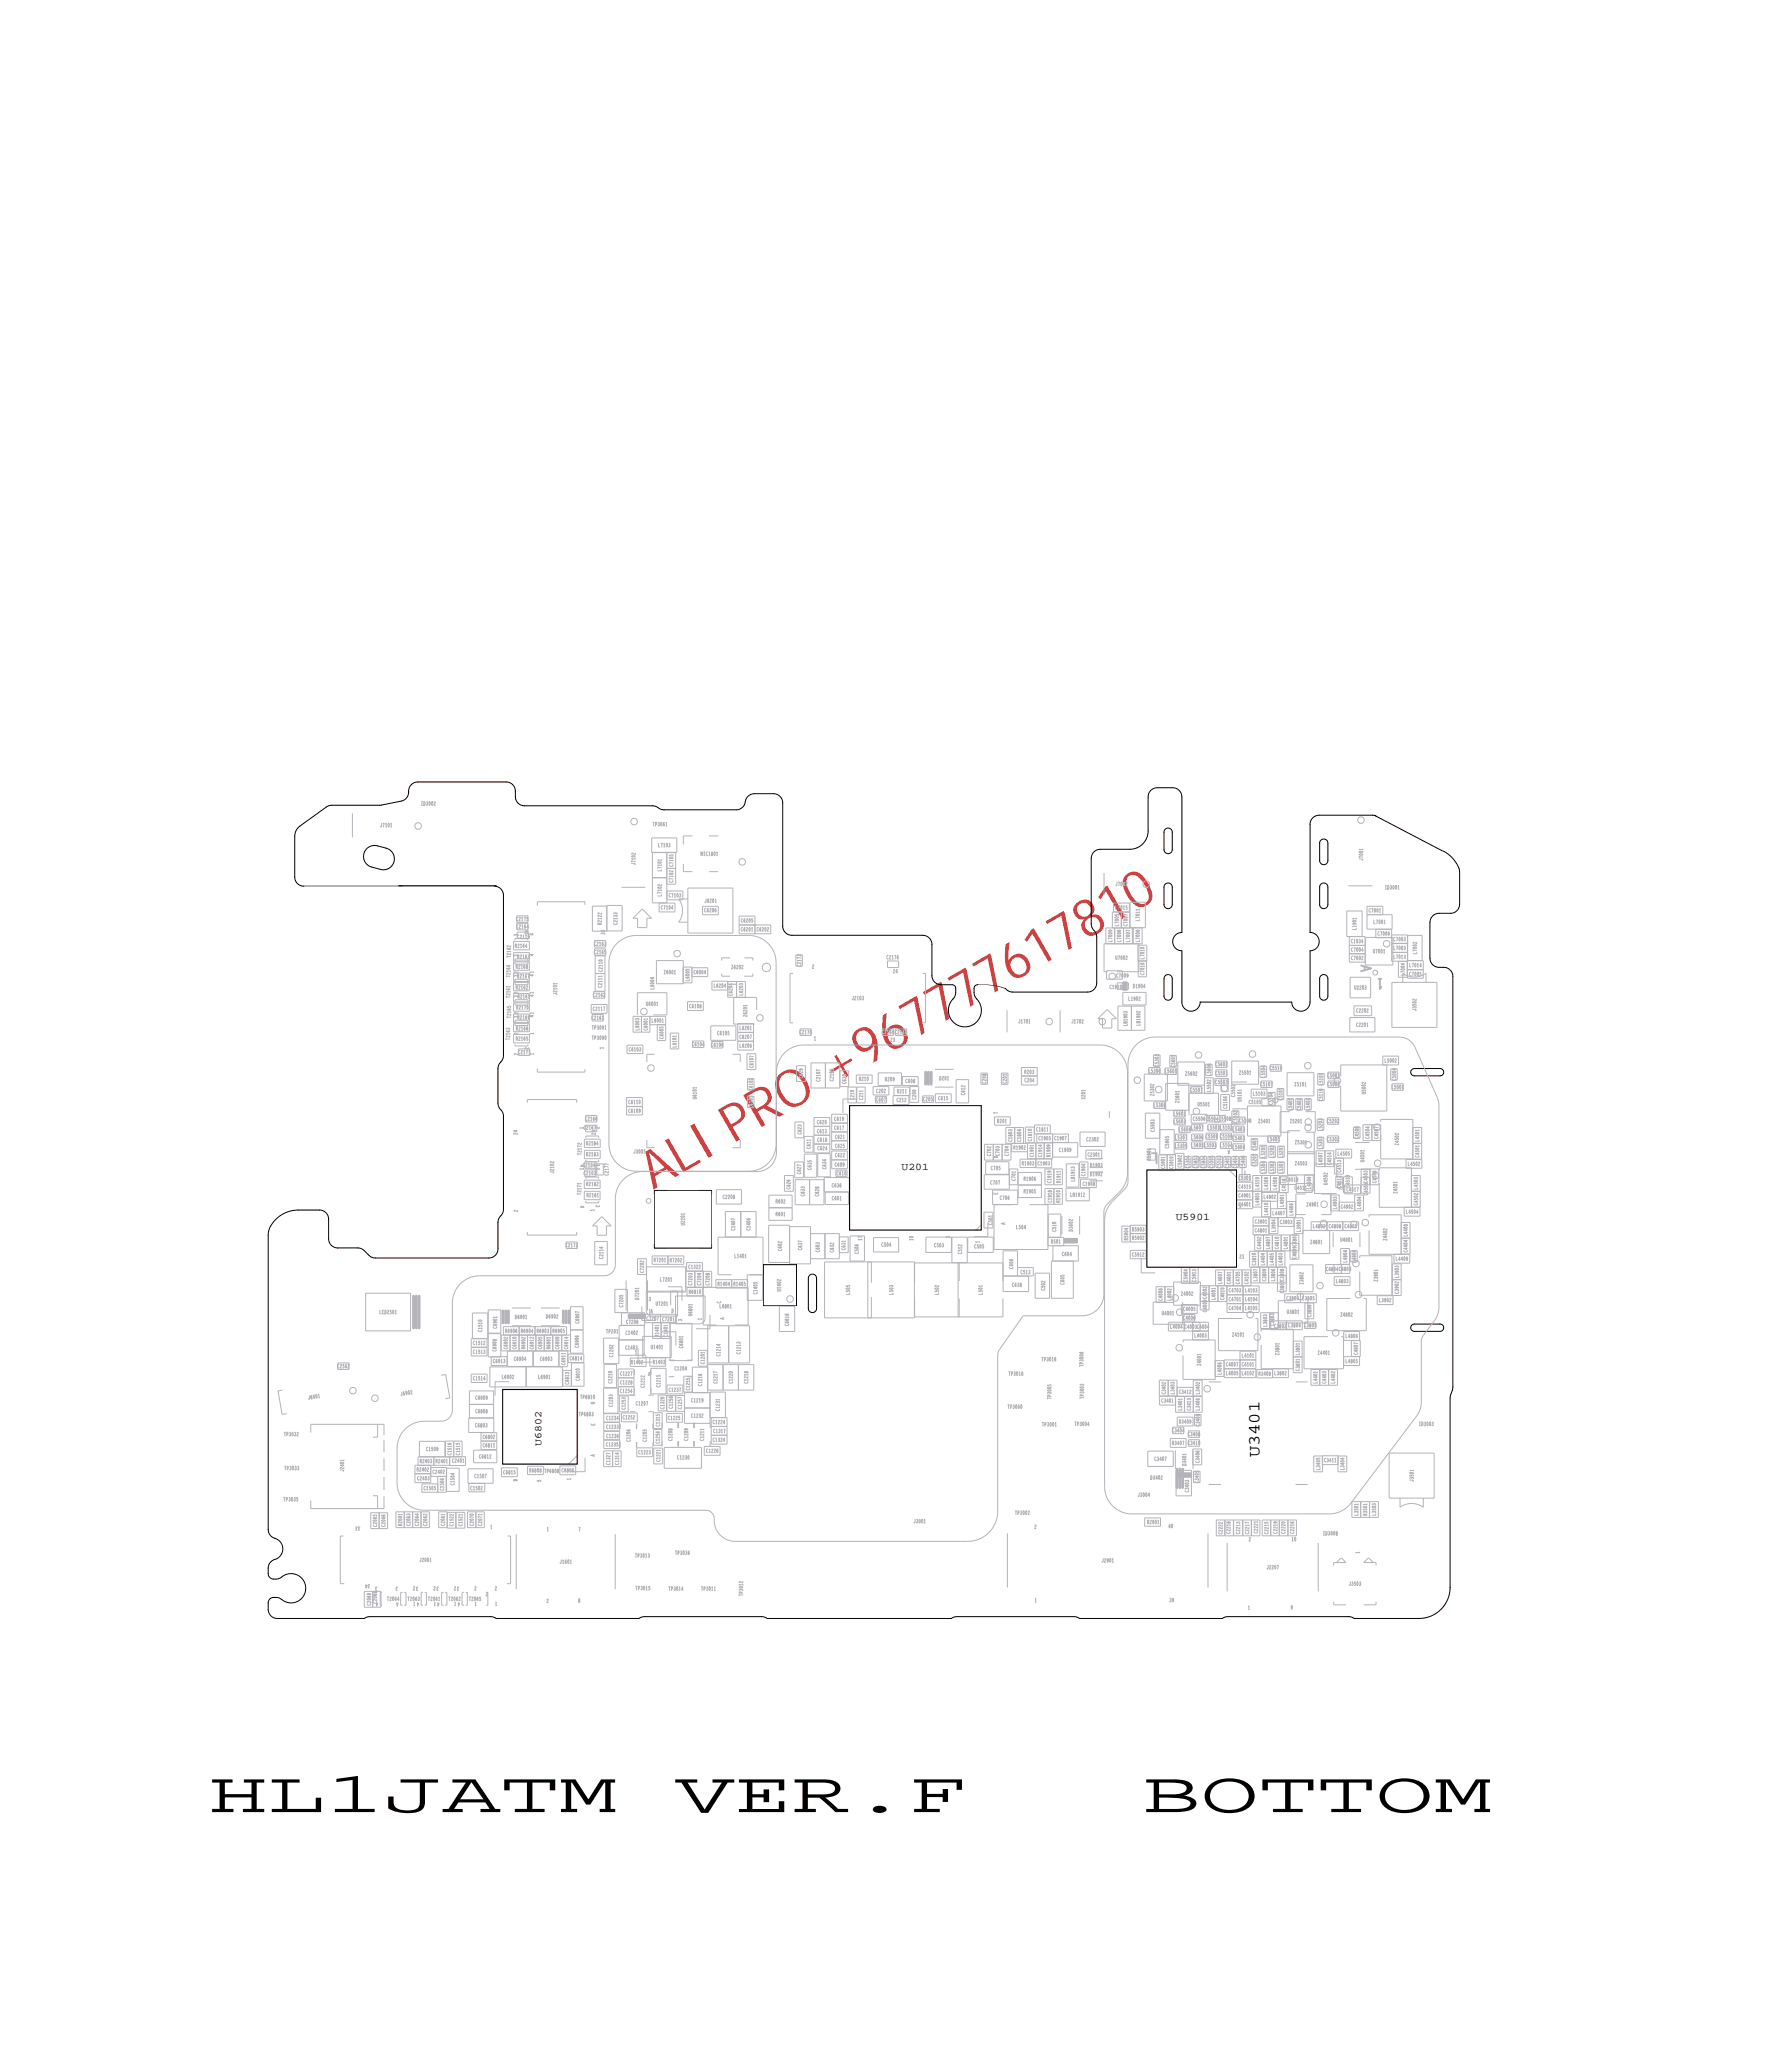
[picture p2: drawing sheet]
<svg xmlns="http://www.w3.org/2000/svg" width="98mm" height="112mm" viewBox="0 0 98 112" stroke-linecap="round" stroke-linejoin="round" font-family="sans-serif">
<defs><g id="words">
<g font-size="3.2">
<text x="11.4" y="98.9">HL1JATM</text>
<text x="36.9" y="98.9">VER.F</text>
<text x="62.4" y="98.9">BOTTOM</text>
</g>
<text font-size="2.8" fill="#bf0000" x="35.7" y="65" transform="rotate(-30 35.7 65)">ALI PRO +967777617810</text>
<text font-size=".9" x="68.8" y="79.6" transform="rotate(-90 68.8 79.6)">U3401</text>
<g font-size=".6" fill="#b3b3b9">
<text x="74.3" y="52.7" transform="rotate(90 74.3 52.7)">A</text>
<text x="75.6" y="53.4" transform="rotate(-180 75.6 53.4)">1</text>
<text x="63.2" y="63" transform="rotate(-180 63.2 63)">L</text>
</g>
<g font-size=".6">
<text x="49.2" y="63.9">U201</text>
<text x="64.2" y="66.6">U5901</text>
<text x="29.6" y="78.9" transform="rotate(-90 29.6 78.9)">U6802</text>
</g>
<g font-size=".2" fill="#b3b3b9">
<text x="28.3" y="52.3">R2163</text>
<text x="28.3" y="51.1" transform="rotate(-90 28.3 51.1)">3</text>
<text x="28.3" y="52.2" transform="rotate(-90 28.3 52.2)">3</text>
<text x="28.3" y="53.3" transform="rotate(-90 28.3 53.3)">3</text>
<text x="29.1" y="53.1" transform="rotate(-90 29.1 53.1)">1</text>
<text x="32.9" y="53.9" transform="rotate(-90 32.9 53.9)">C2111</text>
<text x="33" y="51" transform="rotate(-90 33 51)">33</text>
<text x="33.7" y="50.5" transform="rotate(-90 33.7 50.5)">C2133</text>
<text x="40" y="53.7" transform="rotate(90 40 53.7)">1</text>
<text x="28.3" y="54.5">R2161</text>
<text x="28.3" y="55.6" transform="rotate(-90 28.3 55.6)">3</text>
<text x="28.3" y="54.5" transform="rotate(-90 28.3 54.5)">3</text>
<text x="29.1" y="54.2" transform="rotate(-90 29.1 54.2)">1</text>
<text x="29.1" y="57.6" transform="rotate(-90 29.1 57.6)">1</text>
<text x="29.1" y="56.5" transform="rotate(-90 29.1 56.5)">1</text>
<text x="29.1" y="55.4" transform="rotate(-90 29.1 55.4)">1</text>
<text x="33" y="57.3" transform="rotate(-90 33 57.3)">1</text>
<text x="44.5" y="56.8">1</text>
<text x="49" y="59.7">R211</text>
<text x="31.7" y="63.8" transform="rotate(90 31.7 63.8)">1</text>
<text x="31.7" y="61.5" transform="rotate(90 31.7 61.5)">1</text>
<text x="32" y="63.1">R2183</text>
<text x="32" y="65.4">R2181</text>
<text x="32.5" y="65.8" transform="rotate(90 32.5 65.8)">3</text>
<text x="32.5" y="63.6" transform="rotate(90 32.5 63.6)">3</text>
<text x="54.5" y="65.2" transform="rotate(-90 54.5 65.2)">E</text>
<text x="54.5" y="63.2" transform="rotate(-90 54.5 63.2)">K</text>
<text x="55.8" y="63.6">R1903</text>
<text x="56.6" y="61.8">C1811</text>
<text x="57.9" y="65.6" transform="rotate(-90 57.9 65.6)">R1910</text>
<text x="57.9" y="64.6" transform="rotate(-90 57.9 64.6)">R1911</text>
<text x="65" y="62.2">L5606 C5509 C5109C5403</text>
<text x="65.1" y="61.2">C5506C5504C5508</text>
<text x="65.5" y="63.2" transform="rotate(-180 65.5 63.2)">E</text>
<text x="67.2" y="62.8" transform="rotate(-180 67.2 62.8)">A</text>
<text x="67.8" y="65.7" transform="rotate(-180 67.8 65.7)">5</text>
<text x="68" y="63.9" transform="rotate(-180 68 63.9)">1</text>
<text x="74.7" y="65.3" transform="rotate(-90 74.7 65.3)">C4505C4503</text>
<text x="32.5" y="66.1" transform="rotate(-90 32.5 66.1)">1</text>
<text x="35.4" y="71.7">1A</text>
<text x="35.4" y="71">3</text>
<text x="53.5" y="67.9" transform="rotate(-90 53.5 67.9)">1</text>
<text x="54.9" y="66.9" transform="rotate(-90 54.9 66.9)">A</text>
<text x="70.1" y="70.6" transform="rotate(-90 70.1 70.6)">C3807C3808</text>
<text x="72.4" y="69.4">C4804C4803</text>
<text x="16.8" y="76.4" transform="rotate(-10 16.8 76.4)">J6901</text>
<text x="21.9" y="76.2" transform="rotate(-10 21.9 76.2)">J6902</text>
<text x="25.8" y="73.9">C1513</text>
<text x="32.5" y="76.7" transform="rotate(-90 32.5 76.7)">H</text>
<text x="32.5" y="77.8" transform="rotate(-90 32.5 77.8)">E</text>
<text x="33.1" y="78">C1233</text>
<text x="34.7" y="73.9">1</text>
<text x="35.4" y="75.1">A</text>
<text x="35.7" y="74.5">R1403</text>
<text x="36" y="73" transform="rotate(-90 36 73)">R1401</text>
<text x="36" y="77.9" transform="rotate(-90 36 77.9)">C1315</text>
<text x="37.2" y="72.1" transform="rotate(-90 37.2 72.1)">3</text>
<text x="38.3" y="72.1" transform="rotate(-90 38.3 72.1)">1</text>
<text x="39.3" y="77.1" transform="rotate(-90 39.3 77.1)">C1231</text>
<text x="39.5" y="72" transform="rotate(-90 39.5 72)">A</text>
<text x="40.4" y="73.9" transform="rotate(-90 40.4 73.9)">C1213</text>
<text x="65" y="77" transform="rotate(-90 65 77)">C3413</text>
<text x="69.6" y="72.5">C3802 L3804</text>
<text x="19.7" y="83.4" transform="rotate(-180 19.7 83.4)">33</text>
<text x="26.9" y="83.3" transform="rotate(-180 26.9 83.3)">1</text>
<text x="29.9" y="83.6">1</text>
<text x="31.2" y="80.8" transform="rotate(-90 31.2 80.8)">1</text>
<text x="32.5" y="79.5" transform="rotate(-90 32.5 79.5)">A</text>
<text x="33.8" y="80" transform="rotate(-90 33.8 80)">C1314</text>
<text x="38.4" y="78.7" transform="rotate(-90 38.4 78.7)">C1211</text>
<text x="39" y="78.2">C1317</text>
<text x="72.3" y="79.8">C3411</text>
<text x="74.7" y="82.8" transform="rotate(-90 74.7 82.8)">R3501</text>
<text x="20.6" y="86.6" transform="rotate(-180 20.6 86.6)">3</text>
<text x="21.7" y="86.6" transform="rotate(-180 21.7 86.6)">3</text>
<text x="22.7" y="87.5" transform="rotate(-180 22.7 87.5)">1</text>
<text x="22.8" y="86.6" transform="rotate(-180 22.8 86.6)">3</text>
<text x="23.8" y="87.5" transform="rotate(-180 23.8 87.5)">1</text>
<text x="24" y="86.6" transform="rotate(-180 24 86.6)">3</text>
<text x="24.9" y="87.5" transform="rotate(-180 24.9 87.5)">1</text>
<text x="25.1" y="86.6" transform="rotate(-180 25.1 86.6)">3</text>
<text x="26" y="87.5" transform="rotate(-180 26 87.5)">1</text>
<text x="26.6" y="86.9" transform="rotate(-180 26.6 86.9)">2</text>
<text x="27.1" y="87.5" transform="rotate(-180 27.1 87.5)">1</text>
<text x="56.5" y="87.5">1</text>
<text x="68.2" y="87.9">1</text>
<text x="74.3" y="84.8" transform="rotate(-90 74.3 84.8)">1</text>
</g>
</g></defs>
<!-- layer: Board Outline -->
<g fill="none" stroke="#000" stroke-width=".05">
<path d="M16.6 48.4l-.3-.1-.2-.4v-2.3l.2-.4 1.7-1.2h2.8l1.2-.3 .3-.2 .1-.6 .3-.2h5l.4 .3 .1 .8 .4 .2h7l.6 .2h4l.4-.1 .2-.5 .2-.2 1.3-.1 .3 .2 .1 .3v6.8l.2 .3 .3 .2h7.4l.2 .1 .1 .3v2l.3 .2 .9 .1 .1 .4-.1 .3a.91 .91 0 0 0 0 1.3 .91 .91 0 0 0 1.3-.1 .91 .91 0 0 0-.2-1.3v-.5l.2-.1M20 46.3l.5-.1 .8 .2 .2 .3v.5l-.2 .2-.3 .1-.8-.2-.2-.2-.1-.3v-.2zM27 48.4l.4 .1 .1 .4v8.7l-.3 .7v2l.3 .6v5.1l-.3 .7v1.5l-.1 .2-.2 .2-.2 .1h-6.3l-.7-.5-1.3-.1-.3-.1-.1-.3-.1-1.2-.2-.4h-.2h-1.2a1.61 1.61 0 0 0-1.7 1.3v16.1M27.1 48.4h-10.5M63.6 45.3l.3-.1 .1 .2v1l-.2 .2h-.1l-.1-.2zM63.6 53.3l.3-.1 .1 .2v1l-.2 .2h-.1l-.1-.2zM63.6 48.3l.3-.1 .1 .2v1l-.2 .2h-.1l-.1-.2zM72.1 45.9l.3-.1 .1 .2v1l-.2 .2h-.1l-.1-.2zM72.1 48.3l.3-.1 .1 .2v1l-.2 .2h-.1l-.1-.2zM72.1 53.3l.3-.1 .1 .2v1l-.2 .2h-.1l-.1-.2zM75.1 44.5l3.7 2M75.1 44.5h-3.1l-.3 .1-.1 .2-.1 6.1 .4 .2 .1 .3-.1 .4-.4 .1v2.9l-.1 .3-.3 .1-.4-.1-.2-.4h-5v.3l-.3 .2h-.3l-.2-.2-.2-.3v-2.8l-.3-.1-.2-.4 .2-.3 .3-.2v-7.4l-.2-.4-.2-.1h-.9l-.4 .2-.1 .3v1.9a1 1 0 0 1-1 1h-1.7l-.3 .1-.1 .2v3.8l.3 .7v2.5l-.1 .3-.4 .2-4.3-.1a2.63 2.63 0 0 0-1.7-.4"/>
<path d="M77.1 58.4l1.6-.1 .1 .3-.1 .1h-1.5l-.1-.1zM78.8 46.5a1.65 1.65 0 0 1 .9 1.1v2l-.4 .3h-.9l-.2 .2-.1 .3v2.1l.3 .3 .7 .1 .2 .4v22.4l-.1 .6v10.5a1.7 1.7 0 0 1-1.7 1.6h-3.5l-.3-.1h-6.6l-.3 .1h-7.8l-.3-.1h-6.4l-.3 .1h-10.1l-.3-.1h-6.4l-.3 .1h-7.8l-.3-.1h-11.8l-.3-.3v-.6l.2-.2 .4 .1a.82 .82 0 0 0 1.2-.1 .82 .82 0 0 0-.1-1.2 .82 .82 0 0 0-1.2 .2h-.3l-.2-.1v-.5l.1-.3 .5-.4 .1-.4-.1-.4-.5-.3-.2-.3M44.2 69.6h.3l.1 .2v1.7l-.2 .2-.2-.1-.1-.1v-1.7zM77.1 72.3h1.6l.1 .2-.1 .2h-1.5l-.1-.1z"/>
</g>
<g fill="none" stroke="#b3b3b9" stroke-width=".15">
<path d="M50.6 58.5v.7M50.7 58.5v.7M50.9 58.5v.7M61.4 53.7v.3M61.5 53.7v.3M22.6 70.8v1.7M22.7 70.8v1.7M22.9 70.8v1.7M27.5 71.6v.6M27.6 71.6v.6M27.8 71.6v.6M30.8 71.6v.6"/>
<path d="M30.9 71.6v.6M31.1 71.6v.6M34.4 71.8h.8M34.4 71.9h.8M58.2 67.7h.6M58.2 67.8h.6M64.3 80.2v1M64.3 80.5h.7M64.3 80.6h.7M64.4 80.2v1M64.6 80.2v1"/>
</g>
<!-- layer: Components -->
<g fill="none" stroke="#b3b3b9" stroke-width=".05">
<path d="M19.2 44.4v1.3M22.7 45l.1-.1 .2 .1v.2l-.2 .1-.1-.1zM28 51.4h.9v.5h-.9zM28 52h.9v.5h-.9zM28 52.5h.9v.5h-.9zM28 53.1h.9v.5h-.9zM28 53.6h.9v.5h-.9zM28 54.2h.9v.5h-.9zM28 54.8h.9v.4h-.9zM28 55.4h.9v.4h-.9zM28 55.9h.9v.4h-.9zM28 56.5h.9v.4h-.9z"/>
<path d="M28.1 52.4h.7M28.1 53.6v-.1h.7v.1M28.1 54.7v-.1h.7v.1M28.1 54.8v.1h.7v-.1M28.1 55.8v-.1h.7v.1M28.1 55.9v.1h.7v-.1M28.1 57v.1h.7v-.1M28.2 50h.6v.4h-.6zM28.2 50.4h.6v.4h-.6zM28.3 51.2v-.3h.6v.3h-.8v.1M28.3 57.3h.6v.3h-.6zM28.8 52.5v.1h-.7v-.1"/>
<path d="M28.8 51.2v.1M28.8 53.7v.1h-.7v-.1M29.3 58.3v.2h2.6v-.1M31.9 49.4v-.2h-2.6v.2M32.3 54.8h.9v.5h-.9zM32.3 55.4h.7v.3h-.7zM32.5 51.3h.6v.4h-.6zM32.5 51.8h.6v.4h-.6zM32.5 53.2h.5M33 54.1h-.5v-1.9h.5v2.3h-.6v-.4h.6M33.1 49.5h-.7v1.3h.7v-1.4h.9v1.4h-.9M33.7 51.5l.4-.3 .5-.1h6.3a1.49 1.49 0 0 1 1.5 1.5v9.9a1.49 1.49 0 0 1-1.5 1.4h-6.2a1.49 1.49 0 0 1-1.4-1.4v-10l.1-.6z"/>
<path d="M33.9 48.4h1.3M34.2 59.9h.9v1h-.9zM34.2 57.1h.9v.4h-.9zM34.5 44.8l.1-.1 .2 .1v.1l-.2 .1-.1-.1zM34.6 50.1l.5-.5 .5 .5h-.3v.5h-.5v-.5zM35 55.1h.2h.1v.2l-.1 .1-.2-.1zM35 55.5v.9M35.4 58.2l.1-.1 .2 .1v.2l-.2 .1-.1-.1zM35.5 55.9h.9M35.5 55.5v.9h-.9v-.9h1.8v1.3h-.5v-.9M35.6 45.7h1.4v.8h-1.4zM35.6 47.9h.8"/>
<path d="M35.7 55.4h.7v-1.2h-1.6v1.2M35.7 57.6h-.4v.4M35.8 52.4h1.5v1.3h-1.5zM36.4 48.3h.5v-1.8h-1.3v2.8h1.3v.5h-.9v-.5M36.4 47.4h.5M36.4 46.5v2.8M36.4 48.6h.9v.5h-.9M36.6 56.4h.5v.9h-.5zM36.8 52l.2-.1 .1 .1v.1l-.1 .1-.2-.1zM37.3 52.8h.5v.9h-.5M37.3 47.2v.4h.5M37.5 54.7h.9v.5h-.9z"/>
<path d="M37.6 49.1h-.5a1.08 1.08 0 0 1 0 1.2h.5M37.6 48.5h2.4v2.4h-2.4zM37.8 52.8h.9v.5h-.9M37.8 45.6h-.5v.5M37.8 56.8h.6v.4h-.6zM38.4 49.5h.8v.4h-.8zM38.7 45.6h.5M38.7 47.6h.5M38.8 56h1.4v.8h-1.4zM38.9 56.9h.6v.3h-.6zM39.4 53.2v.1h.5M39.7 53.6v.8l1.6 .1v.6"/>
<path d="M39.7 54.1h-.8v-.5h1.8v.8M39.9 52.3h-.5v.1M40 57.6h.4v.4M40.1 54.5v1.4h1.1M40.2 53.6v.8M40.3 56.8h.9M40.3 56.4h.9M40.3 55.9h.9v1.4h-.9zM40.4 50.5h1.7v.5h-1.7v-1h.8v1M40.4 47l.1-.1 .2 .1v.1l-.2 .1-.1-.1zM40.7 52.3h.4v.1M40.8 57.5h.5v.9h-.5z"/>
<path d="M40.8 58.9h.4v.6h-.4zM40.8 59.9h.4v.6h-.4zM41.1 53.2v.1h-.4M41.3 55.5l.2-.1 .2 .1v.2l-.2 .1-.2-.1zM41.7 52.7l.2-.1 .1 .1v.3h-.1h-.2zM43.3 53.1h-.2v2.7h.2M43.5 52.1h.3v.6h-.3zM43.5 58.2h.5v.8h-.5zM43.7 56.2h.6v.3h-.6zM44.3 58h1.6v1.4h-1.6zM45.1 58v1.4M45.9 58.5h.4v.8h-.4"/>
<path d="M46.3 59.4h1v.8h-1zM46.8 58.7h.8v.4h-.8zM46.8 59.4v.8M47.7 59.3h.8v.5h-.8zM47.8 59.9h.6v.3h-.6zM48 58.6h1.2v.7h-1.2zM48.2 56.2h.6v.3h-.6zM48.5 52.5h.6v.3h-.6zM48.9 56.2h.6v.3h-.6zM49.3 58.8h.8v.5h-.8zM49.7 59.8h-.9v.5h.8v-.5M49.7 59.3h.5v.9h-.5z"/>
<path d="M49.7 59.4h-.9v.4M50.4 59.8h.6v.4h-.6zM50.4 53.1h.1v2.7h-.1M50.6 58.5v.7M50.7 58.5v.7M50.9 58.5v.7M51.1 59.4h1M51.1 58.4h1M51.1 59.7h.8v.5h-.8zM52.2 58.9h.7v1.3h-.7zM53.6 58.6h.3v.6h-.3zM54.7 58.6h.3v.6h-.3z"/>
<path d="M55 55.2v1.2M55.8 58.7l.8 .1M55.8 58.3h.8v.9h-.8zM57.1 55.7l.2-.1 .2 .1v.2l-.2 .1-.2-.1zM57.9 55.2v1.2M60 55.6l.5-.5 .5 .5h-.3v.5h-.5v-.5zM60 55.7l.2-.1 .2 .1v.2l-.2 .1-.2-.1zM60.3 47.7v1.2M60.4 51.5v-.8h1.4v.8M60.4 53h.9v.5h-.9zM60.6 53.2l.1-.1 .2 .1v.2l-.2 .1-.1-.1zM60.9 50.7v.8"/>
<path d="M61 53.7h.6v.3h-.6zM61.1 54.9h1.4v1.4h-1.4zM61.2 49.8v.9M61.3 54.2h1.3v.7h-1.3zM61.4 50.7v.8M61.4 53.7v.3M61.5 53.7v.3M61.7 49.8v-.5h-.9v.5M61.7 49.8h-.9v.9M61.7 50.6h.9v-1.3h-.9v1.4M61.8 54.9v1.4M61.9 51.5v-.8h.5v.8h-2.1v1.6h.2"/>
<path d="M62 58.9l.1-.1 .2 .1v.2l-.2 .1-.1-.1zM62 57.1l.5-.3 .5-.2h13.4a.94 .94 0 0 1 .9 .6l1.2 2.7 .1 .5v11l-.2 .6-.8 1.1v3.5l-.1 .6-3.8 4.9-.7 .5-.4 .1h-10.8a1.49 1.49 0 0 1-1.5-1.5v-14.7l.3-.7 .9-.9 .1-.3v-6.6l.1-.4zM62.1 52.5h.5v-.9h-.5l.1 1.7h.4v-.8M62.2 51.5v1.6h-1.2M62.4 48.2l.2-.1 .2 .1v.2l-.2 .1-.2-.1zM62.5 58.6h1.3v1.5h-1.3zM63 57.6h.4v.6h-.4zM63.1 59.4l.2-.1 .1 .1v.2l-.1 .1-.2-.1zM63.4 58.6v-.3h-.7v.3M63.6 58.3h.6v.4h-.6zM63.7 59.2h1.2v1.4h-1.2zM63.9 57.6h.3v.6h-.3z"/>
<path d="M65.3 57.5l.2-.1 .1 .1v.2l-.1 .1-.2-.1zM65.6 59.7v-.4h-.6v.4M65.8 58.8h.5v.9h-.5v-1.7h-1.5v1.2h1.5M65.8 58.1h.4v.6h-.4zM66.4 57.9h.6v.4h-.6zM66.4 58.4h.6v.4h-.6zM66.7 59.8h.5v.8h-.5zM66.7 59.3l.2-.1 .1 .1v.2l-.1 .1-.2-.1zM67.1 58.9v.4h-.7v-.4h.7v.7h-.4v-.7M67.3 57.9h1.4v1.3h-1.4zM67.3 59.1h.8M68.2 57.5l.2-.1 .2 .1v.1l-.2 .1-.2-.1z"/>
<path d="M68.3 59.5h.9v.4h-.9zM68.8 58.2h.4v.6h-.4zM68.9 59h.6v.4h-.6zM69.4 58.1h.6v.4h-.6zM69.6 60h-.7v.4h.7v-.8h-.3v.8M69.8 59.4h.3v.6h-.3zM70.3 60h.3v.6h-.3zM70.3 58.6h1.5v1.2h-1.5zM70.8 60h.3v.6h-.3zM71.3 60h.3v.6h-.3zM71.3 58.1l.1-.1 .2 .1v.2l-.2 .1-.1-.1zM72 58.6h.3v.6h-.3z"/>
<path d="M72 59.5h.3v.6h-.3zM72.5 58.5h.6v.4h-.6zM72.5 59h.6v.4h-.6zM72.9 58.9l.1-.1 .2 .1v.2l-.2 .1-.1-.1zM73.6 48.4h1.3M73.7 52.1h.9M73.7 51.6h.9M73.7 51.1v1.4h.9M73.7 55.6h1.4v.7h-1.4zM73.7 53.4h1.2v1.1h-1.2zM73.9 54.9h1v.6h-1zM74.2 44.7l.1-.1 .2 .1v.2l-.2 .1-.1-.1z"/>
<path d="M74.4 51.1v-1.4h-.8v1.4h1v1.6h1.5v-1.5h-1.5M75 53h.1h.1v.2h-.1h-.1zM75.1 50.7v.5h.9M75.5 49.9v-.4h-.8v1.2h1.3v-.8h-1.3M75.5 58.1v-.4h.9v.4h-3.2v.7M75.6 51.4l.1-.1 .2 .1v.2l-.2 .1-.1-.1zM75.7 58.1v2.6h-2.5v-1.4M76 58.4h.3v.6h-.3zM76 51h.9v2.4h.8v-.9h-.8M76 50.7v1.8h.9M76 52h.9M76 53.6h2.5v2.5h-2.5z"/>
<path d="M76 59.2h.6v.3h-.6zM76.6 53.6v-.5a1.08 1.08 0 0 0 1.3 0v.5M76.9 52.5h-.5v.9h.5M76.9 52.9h.8M76.9 51.5h-.9M76.9 52.4v-1.3h.8v1.3M15.4 75.9h-.2l.2 1.3h.3M17 78.2v-.4h4v.6M18.4 74.4h.7v.4h-.7zM19.1 75.8l.2-.1 .1 .1v.2l-.1 .1-.2-.1zM20 70.6h2.4v2.1h-2.4zM20.3 76.3l.2-.1 .1 .1v.1l-.1 .1-.2-.1z"/>
<path d="M20.6 77.8v.7h-.2M21 78.6v.7M21 79.6v.7M22.6 70.8v1.7M22.7 70.8v1.7M22.9 70.8v1.7M22.9 79.5v-.8h2.3v.8M23.7 79.5v.5M24.1 75.1l.2-.1 .3 1.3-.3 .1M24.3 78.7v.8M24.6 79.5v.5M24.8 78.7v.8"/>
<path d="M25.6 76.7h1.4M25.7 73.5l.9 .1M25.7 75h.9v.5h-.9zM25.8 73.1v-1.4h.8v1.4h-.9v.9h.9v-.9M25.9 79.2h1.2v.7h-1.2zM26.3 78.7h.8M26.7 72.8h.6M26.8 74.6h3.9v1.1h-3.9zM26.8 74.1v.5h.9v-.5h-1v-2.6h.6v2.6M27 77.4h-1.4v-1.5h1.4v2.3M27 77.4h-1.4v.8h1.5v.9h-.8v-.9M27.4 72.9h3.8"/>
<path d="M27.4 73.8h3.8M27.4 75.8h4.1v4.1h-4.1zM27.5 71.6v.6M27.5 72.9v-.5h3.4v.5M27.6 71.6v.6M27.8 71.6v.6M27.8 75.4h-.8v.8M27.9 72.9v.9M28 71.4h1M28 72.4h1M28.4 72.4l-.1 1.4M28.7 74.6v1.1"/>
<path d="M28.8 60.2v-.2h2.7v.2M28.8 67.3v.1h2.7v-.1M28.8 72.9v.9M29.1 73.8v.8M29.2 72.4v.5M29.3 72.9v.9M29.5 71.4h1.1M29.5 72.4h1.1M29.7 72.9v.9M30.1 72.4v.5M30.2 72.9v.9M30.5 73.8v.8"/>
<path d="M30.7 72.9v.9M30.8 71.6v.6M30.9 67.8h.6v.4h-.6zM30.9 71.6v.6M31 73.8v.8h-3.3v-.8h2.8M31 74.4h.9M31 73.9h.9v1.8h-1.2v-.9h.5M31.1 71.6v.6M31.2 72.6h.6M31.2 71.3h.6v2.6h-.6zM31.2 74.4v1.3M31.5 79.4l-.5 .5"/>
<path d="M31.9 64.4h.9v.5h-.9zM31.9 65h.9v.5h-.9zM31.9 62.8h.9v.5h-.9zM31.9 62.2h.9v.5h-.9zM31.9 63.9h.6v.3h-.6zM32 79.6v.7h-.8M32 60.9h.6v.4h-.6zM32 61.4h.6v.4h-.6zM32 64.4v-.1h.7v.1M32 65.6v.1h.7v-.1M32 63.3v.1M32.4 66.9l.5-.5 .5 .5h-.3v.5h-.5v-.5z"/>
<path d="M32.5 67.8h.7v1.3h-.7zM32.6 63.5h.4v.7h-.4zM32.7 62.1v-.1h-.7v.1M32.7 63.3v.1h-.8v.4h.6v-.4M33 79.2h.9v.9h-.9zM33 78.6h.8M33 78.1h.8M33 77.6h.8M33 77.7h.8M33 74.5h.7v1.3h-.7zM33.5 79.2v.9M33.8 75.8h-.8v3.3h.8v-1.9h-.8"/>
<path d="M33.8 75.2h.8M33.8 75.7h.8M33.8 76.2h.9M33.8 76.2h.5v.9h-.5zM33.9 77.7v.3M33.9 78.7v.3M33.9 77.1h.9v.5h-.9zM33.9 71.7v.7M34.2 69.9v1.7M34.2 60.4h.9M34.3 71.7v-1.3h-.7v1.3h1.6v.7h-1.4v2h-.8v-1.3h.8M34.4 71.9h.8"/>
<path d="M34.4 71.8h.8M34.4 77.1h.3M34.4 74.1h.9v.5h-.9zM34.6 76.2v-1.5h-.8v2.5h-.8M34.6 74.8v.3M34.6 75.8v.3M34.8 78.7v.8h.8v-.5h-.8M34.8 77.7v.3M34.8 73.6v.8h.8M35.1 71.3v.8h.7M35.1 73h1.6v1.1h-1.6zM35.1 73.9l.2 .2"/>
<path d="M35.2 72.4v1.6h-1.4v-.8h1.4M35.2 71.8h1.7v.4h-1.7M35.3 69.6h-.5v-.9h.5v2.9l.2 .2 1.5 .1v-1.4M35.3 65.5l.1-.1 .1 .1v.1l-.1 .1-.1-.1zM35.3 69.2h2.1v1.3h-2.1M35.3 62.2v.5h.4M35.4 69.9v1.7M35.4 77.1h.3M35.4 76.2h.3M35.5 74.1v.5h.9v-.5M35.5 74.7h.9v1.4h-.9zM35.6 68.6h1.7v.4h-1.7z"/>
<path d="M35.6 72.2v.9h1M35.7 78.7v.3M35.7 78h.5v-.9h-.5v.9M35.7 79.1h.5v.8h-.5zM35.7 67.9v.2h.7M36.1 71.8v.4M36.1 72.2v.9M36.2 72.7h.7v.8M36.2 78.9h-.5v-.9h.5v1M36.3 79h2v1.2h-2zM36.4 77.2h.9v.5h-.9zM36.4 77v-.8h-.5v.8l1.5 .1"/>
<path d="M36.4 75.6h.9v.5h-.9zM36.4 65h-.7v.2M36.5 68.6v.4M36.5 70.3h.7v.7M36.5 74.3h.3M36.5 75.2h.3M36.6 72.2v2.1h1.2v-2h-1.2M36.6 70.5v.7M36.9 70.8h1.6v1.2l-.1 .2-.2 .1h-1.3zM36.9 76.2v.9M37 77.7v.3M37 78.7v.3"/>
<path d="M37.1 77.7v.3M37.1 78.7v.3M37.4 76.2h-1v.9M37.4 76.9h1.4M37.4 70.5h-2.1M37.5 69.4h1.4v.9h-1.4zM37.5 68.9h.9v.5h-.9zM37.5 74.3h.3M37.8 75.2l-.5-.1v.9h.5M37.9 77.7v.3M37.9 78.7v.3M38 69.4l-.1 .9"/>
<path d="M38.1 65h.8v.2M38.4 70.8h-.9v-.5h3.4v2h-.8M38.4 69.4v2.9h.7M38.5 79h.8v.5h-.8zM38.6 73.7h-.5v.9h.5M38.7 74.5h2.5v1.4h-2.5M38.7 74.4h2.2v-2h-2.2v3.6M38.7 74.6h-.9v1.4M38.8 71.8v.7h-.8M38.8 76h-1.4v1.7h1.4M38.8 77.4h.9v1.4h-.9v-1.4M38.8 78.7v.3"/>
<path d="M38.8 78.4h.9M38.8 77.9h.9M38.9 67.9v.2h-.8M39.1 69.9h1.7v.4h-1.7zM39.1 65h1.4v.7h-1.4zM39.5 74.5v1.4M39.6 67.5v-1.4h1.7v1.4M39.6 77.4v-1.4h-.8v2M39.8 72.4v2M39.9 69.6h-.7v-2.1h2.5v2.1h-.9v1.4h.8v-1.4M40 69.9v.4M40.3 74.5v1.4"/>
<path d="M40.4 62.2v.5h-.4M40.5 66.1v1.4M41.7 71.3h1.7v1.4h-.8v-1.4M41.7 69h1.7M42 65.3h1.3v1.3h-1.3zM42 65.9h1.3M42.8 64.2h.5v.8h-.5zM43 70.8l.1-.1 .2 .1v.2l-.2 .1-.1-.1zM43.1 67h1.2v2h-1.2v-2.1h-1.1v2h1.1M43.4 63.4h.5v.9h-.5zM43.4 61.3h.5v.8h-.5zM43.4 64.4h1.6v1.4h-1.6z"/>
<path d="M43.9 62h.5v.9h-.5zM43.9 63h.7v1.3h-.7zM44.2 64.4v1.4M44.3 67.4h1.5v1.3h-1.5M44.5 62.5h.8M44.5 61.5h.8M44.5 62h.8M44.5 61h.8v1.9h-.8zM44.7 63h.6v1.3h-.6zM45 68.9h5v3.1h-5zM45.1 67.4v1.3M45.1 65.1v.7h1.2v-.7"/>
<path d="M45.4 62.3h.9M45.4 63.3h.9M45.4 61.8h.9M45.4 61.3h.9M45.4 62.8h.9v1h-.9zM45.4 60.8h.9v2h-.9zM45.7 63.9h.6v.3h-.6zM45.8 67.5h.5v.9h-.5M46.4 64.3h-1.4v.8h1.4M46.4 60.4h7.2v6.8h-7.2zM46.4 67.5h.8v1.3h-.8zM46.8 60h-.8v.8"/>
<path d="M47.4 68.9v3.1M47.6 68.9v1.1M47.6 70.8v1.2M47.7 67.6h1.4v.8h-1.4zM49.9 69h4.9M52 67.5v1.4M52.3 69v2.9M52.4 69v.9M52.4 70.9v1M52.8 67.5v1.4M52.9 67.5v.9h1.3v-.9h-3.6v.9h1.4v-.9M53.6 66.9l-.3 .3"/>
<path d="M53.7 66.2h.5v.8h-.5zM53.8 62.5h1.4v.8h-1.4zM53.9 66.8v.7h-.7M54.2 65h1.4v.8h-1.4zM54.2 62.5v.8M54.3 65.8v2.4h2.9v-2.4M54.3 61h.9v.4h-.9zM54.7 62.5v.8M54.8 70.9v1h-4.9M55.1 64.1h-1.3v-.7h1.3v1.5h-1.3v-.8h1.3M55.1 63.8h.5v.9h-.5M55.3 62.4v.5h.8"/>
<path d="M55.4 61.6v.8M55.6 69.7v-1.4h-.8v2.2h1.4v-.8h-1.4M55.6 69.2h.8v.5h-1.6M55.6 64h1.3v1.4h-1.3zM55.6 64.7h1.3M56.1 62.4h-1.2v-.8h1v.8M56.5 61.5h-.5v.9h2.9v.8h-1.4M56.5 61.9h1v1.4h-1.4v-.9M56.5 69.5h.8v1.4h-.8zM56.6 62.4v1.4M56.6 61.9v.5M57 62.4v.9"/>
<path d="M57.1 65.8v-.9h.9v.9h-1.8M57.1 63.8h.9v.9h-.9zM57.2 68h1.7v.8h-1.5v2.1h1.2v-2.1M57.2 67.6h.9v.4M57.2 66.3h.7v1.3M57.4 61.9v-.5h-.9v1M57.4 63.3v.5l-1.7-.1v-.4h.9M57.5 61.9h.9v.5h-.9M57.5 68v.8M57.6 63.8v.9M57.6 64.9v.9M58 66.4v1"/>
<path d="M58.2 67.7h.6M58.2 67.8h.6M58.2 64.9h1.3v.7h-1.3zM58.2 63.5h.7v1.3h-.7zM59 63.4h.4v.9h-.4zM59 66.4v1M59 61.8h1.4v.8h-1.4zM59 64.4h.9v.4h-.9zM59.3 62.8h.9v.5h-.9zM59.5 63.2h.7M59.5 63.7h.7M59.5 64h.7"/>
<path d="M59.5 64.5h.7M60.6 60.7v.3M61.1 65.1l-.7 .7-.1 .3v4.5a1.19 1.19 0 0 1-1.2 1.2h-3.2l-1.4 2v8.7a1.64 1.64 0 0 1-1.7 1.7h-12.7a1.25 1.25 0 0 1-1.1-1.5l-.2-.2h-.3h-15.3a1.49 1.49 0 0 1-1.5-1.5v-1.9a1.49 1.49 0 0 1 1.5-1.5h1.1l.2-.2 .2-.3v-6a1.49 1.49 0 0 1 1.5-1.4h6.8l.3-.1 .2-.2 .1-.3v-3.6a1.49 1.49 0 0 1 1.5-1.5h6.2a1.06 1.06 0 0 0 1.1-1.1v-4.4a1.49 1.49 0 0 1 1.5-1.4h16.2a1.49 1.49 0 0 1 1.5 1.4v5.6l-.2 .6-.3 .4M61.7 67.4h.9M61.7 68.3h.9v.4h-.9zM61.7 66.9h-.4v.9h1.3v-.9h-.9v.9M62.3 68.7v.8h.8M62.6 63.9h4.9v5.3h-4.9zM62.7 79.2h1.4v.9h-1.4zM63 60.2h.6v.3h-.6zM63.1 63.3v-.6h-.4v.6M63.3 76.2h2.4"/>
<path d="M63.3 62.1h-.7v-1.3h.7v2.2M63.3 61.7h.8v1.3M63.6 70.2v.9M63.7 63v.9M63.8 75.4v.8M63.9 78.5h.9v.5h-.9zM64 70.8l.2-.1 .1 .1v.1l-.1 .1-.2-.1zM64 77.9h.6v.4h-.6zM64.1 61.1h.6v.3h-.6zM64.2 79.2v1M64.2 76.2v.9h1.5v-1.7h-.5v1.7M64.2 62.4h.6v.3h-.6z"/>
<path d="M64.2 61.9h.6v.4h-.6zM64.2 63h-.9v.9M64.2 63.8h.5v-.8h-.5v.9M64.2 73.5l.2-.1 .2 .1v.2l-.2 .1-.2-.1zM64.3 71.6l.1-.1 .2 .1v.1l-.2 .1-.1-.1zM64.3 76.2v-.8h-1v1.3h.9M64.3 77.4h.9v.5h-.9zM64.3 75.7h.9M64.4 61.5h.6v.3h-.6zM64.5 71.2h.9v.5h-.9zM64.5 69.2h.9v.9h-.9zM64.6 71.1v1.2h-1.6v-1.2h1.1v-.9h-1v.9"/>
<path d="M64.6 73.3v-.1h1.8v2.1h-1.8v-1.3M64.6 71.8h.7v.3h-.7zM64.7 72.2v.5M64.7 63.1h.3v.6h-.3zM64.7 76.2v.9M64.7 60.6v.4h-.6v-.4M64.9 78.1h.6v.4h-.6zM64.9 78.6h.6v.4h-.6zM65 69.2v.9M65.1 60.8h.8v.5h-.8zM65.1 61.4h.6v.3h-.6zM65.1 61.9h.6v.4h-.6z"/>
<path d="M65.1 62.3h.6v.4h-.6zM65.1 63.1h.4v.6h-.4zM65.1 72.2v1M65.1 79.1h.5v.9h-.5zM65.2 79.2v1M65.2 60.6l.1-.1 .2 .1v.2l-.2 .1-.1-.1zM65.2 77.2h.4v.6h-.4zM65.5 72.2v.5M65.5 63.1h.4v.6h-.4zM65.6 70.2h3.2v1.5h-1.8v-1.5M65.6 70.7h.4M65.8 75.7l.1-.1 .2 .1v.2l-.2 .1-.1-.1z"/>
<path d="M65.8 62.3h.6v.4h-.6zM65.8 60.9h1.1v.4h-.9v-.4M65.9 61.9h.6v.3h-.6zM66 61.4h.6v.3h-.6zM66 63.1h.3v.6h-.3zM66 72.7h-2.2v-.5h2.2v1M66 75.4h.7M66 70.2v1.3h-.4v-1.5h-1.5v1.3h1.5M66.3 60.9v.4M66.4 74.3h.4v.8h-.4M66.4 63.1h.4v.6h-.4zM66.5 70.2v.9"/>
<path d="M66.5 60.9v-1.2h-1.6v1.2M66.6 60.9v.4M66.7 61.9h.6v.3h-.6zM66.7 62.3h.6v.4h-.6zM66.8 63.1h.4v.6h-.4zM66.9 74.7h1.7M66.9 69.3v.9M67 70.2v.9h-1.4M67 71.2h1.8M67 70.7h1.8M67.1 63.6h.7v.7M67.1 63.9l.4 .4"/>
<path d="M67.3 63.1h.3v.6h-.3zM67.3 61.4h.4v-.8h-.4v.8M67.3 61h.7v.4h-1.3v.3h.6v-.3M67.3 60.5h.8M67.3 61.5h.7v.3h-.7zM67.3 62h.7v.3h-.7zM67.3 62.4h.7v.4h-.7zM67.4 69.3v.9M67.5 65h2.4M67.5 65.5h.9M67.5 64.5h.9v1.5h-.9M67.7 64.1h.6v.4h-.6z"/>
<path d="M67.7 63.1h.4v.6h-.4zM67.8 69.3v.9M67.8 72h-1.3v1.7h2.2v-1.7h-.1M67.9 70.2v1.5M68.1 71.7l.2-.1 .1 .1v.2l-.1 .1-.2-.1zM68.1 60.4h1.9v1.6h-1.9zM68.3 69.2v1M68.3 70h2M68.3 69.3h-1.9v.9M68.3 62.2h.4v.6h-.4zM68.3 63h.4v.6h-.4zM68.4 66.9h.9"/>
<path d="M68.5 72.9l.2-.1 .1 .1v.2l-.1 .1-.2-.1zM68.6 74.2h-1.7v1h1.7v-1.4h-.9v1.4M68.7 68.3v.9M68.8 62.5h.4v.7h-.4zM68.8 69.2v.8M68.8 63.4h.4v.6h-.4zM68.9 73.4v1.3h1.7M68.9 72.7v-.1h1.7v2.3h.5v-1.7h-.5M68.9 64.2v2.2M68.9 65.6h.9M68.9 65.1h.9v.9h.5M69 67.4v.9"/>
<path d="M69.2 68.3v.9M69.2 62h.7v.4h-.7zM69.3 69.2v.8M69.3 63.4h.4v.6h-.4zM69.3 62.6h.4v.6h-.4zM69.3 66.5h1.9v1.9h1.4v-1.2h-1.4M69.3 71.7v.8M69.4 66.4h-1v1h.9v-1M69.4 64.2v.8M69.4 65.6v.9M69.4 72.1h1.7v.5h-1.7zM69.4 66h.9"/>
<path d="M69.5 67.4v.9M69.5 74.7v.5h-.9v-.4h.9M69.5 60l.2-.1 .1 .1v.1l-.1 .1-.2-.1zM69.7 68.3v.9M69.8 69.6h.5M69.8 62.6h.3v.6h-.3zM69.8 63.4h.3v.6h-.3zM69.8 66.5v.9h-.5M69.8 66.5v.5h.9M69.9 65.1v-.9h-1.5v1.7h.5M69.9 64.3h.5v.8h-.6M70 67.4v.9"/>
<path d="M70.2 70.6h1.7v.5h-1.7zM70.2 69.2v-.9h-2v.9h2.1v1.3h-.5v-1.3M70.3 65.1v1.4M70.3 72.1v.5M70.3 62.9h1.5M70.3 63h1.5M70.4 74.7v.5h-.9M70.4 60.7h-.5v1.1h.5M70.4 69.1h1.3v1.4h-1.3zM70.5 67.4v1.3h.4v-1.3h-2.4v.9h2.4M70.5 67.9h.4M70.6 71h-.8v1.5h-.9v-.8h.9"/>
<path d="M70.6 74.1h.5M70.7 66.5v.9h.5M70.8 75.4h.6M70.8 66.3h.5M70.8 64.6h.9v.5h-.9v-.9h-.9v.5h.9M70.9 70.7l.1-.1 .2 .1v.2l-.2 .1-.1-.1zM71 61.7h-.7v2.4h1.5M71 70.6v.5M71.2 64.2v.8h.5v-.8M71.3 72.2h.6v.3h-.6zM71.3 61.5l.1-.1 .2 .1v.1l-.2 .1-.1-.1zM71.3 62.4l.2-.1 .1 .1v.2l-.1 .1-.2-.1z"/>
<path d="M71.3 61.2l.2-.1 .1 .1v.1l-.1 .1-.2-.1zM71.3 60.7h.5v1.1h-.5M71.3 65.2h-.5v1.3h-.5v-.9h.5M71.4 71v1.2h-1.6M71.6 74.8h1.4v.8h-1.4zM71.6 66.7h2.6v.5h-2.6zM71.7 71.1v.9h-.4v-.9M71.7 79.5h.5v.9h-.5zM71.8 61.8v3.4h1.2M71.8 63.5h1.2v.8M71.9 62.8h.9v.9h-.9zM71.9 70.1l.2-.1 .1 .1v.2l-.1 .1-.2-.1z"/>
<path d="M71.9 61.1h.4v.6h-.4zM71.9 62.1h.4v.6h-.4zM72.1 74.8v.8M72.1 66.7l.2-.1 .1 .1v.2l-.1 .1-.2-.1zM72.2 65.7l.1-.1 .2 .1v.1l-.2 .1-.1-.1zM72.2 65.2h.5v1.1h-.5M72.4 62.8v.9M72.5 66.7v.5M72.5 62h.6v.4h-.6zM72.5 61h.6v.4h-.6zM72.5 73h-1.3v1.7h2.2v-2h.9v.5h-.9M72.6 74.8v.8"/>
<path d="M72.8 72.7l.1-.1 .2 .1v.2h-.2h-.1zM72.8 67.3v.8M72.9 69v.5M72.9 69.7h.8v.5h-.8zM72.9 63.2h.5v.9h-.5zM73 64.2h.3v.6h-.3zM73 62.7h.8v.5h-.8zM73.1 79.5h.5v.9h-.5v-.9h-.9v.5h.9M73.1 64.7l.1-.1 .2 .1v.1l-.2 .1-.1-.1zM73.1 65.6h.9v.5M73.2 69v-.8h.5v1.3h-1.3v-.5h1.3M73.2 73h.2"/>
<path d="M73.3 69v.5M73.3 66.7v.5M73.4 64.3h.5v.8h-.5zM73.4 64.7h.9v.5h-.9zM73.8 70.9h-1.3v1.7h2.1v-1.7h-.1M73.8 68.3h.3v.6h-.3zM73.8 66.8l.1-.1 .2 .1v.1l-.2 .1-.1-.1zM73.8 74.1v-.9h.5v.9h-.9M73.9 68.9l.2-.1 .1 .1v.2l-.1 .1-.2-.1zM73.9 61.5h.4v.6h-.4zM74 66.1v-.9h.5v.9h-1.8v-.9h.4v.9M74 63.8h.8"/>
<path d="M74 62.4h.8M74 70.6l.2-.1 .2 .1v.2l-.2 .1-.2-.1zM74.3 74.1v.5h-.9M74.3 68.7v-.1h1.7v2.1h-1.7v-1.3M74.3 67.3v.8M74.3 64.3h.5M74.4 66.7l.2-.1 .1 .1v.1l-.1 .1-.2-.1zM74.4 61.4h1v.9h-1zM74.8 66.5v-.2h1.7v2.2M74.8 67.2v1.3h2.2v.5h-.9v-.5M74.8 63.8v1.3h-.5v-1.3h1v.9h-1M74.9 61.4v.9"/>
<path d="M75 64.1l.1-.1 .2 .1v.2l-.2 .1-.1-.1zM75 61.5l.2-.1 .2 .1v.1l-.2 .1-.2-.1zM75.1 63.4l.1-.1 .2 .1v.2l-.2 .1-.1-.1zM75.3 63.9v-.1h1.8v2.1M75.4 61.2v-.1h1.8v2.2M75.4 62v1.3h1.8M75.9 79.3h2.4v2.5h-2.4zM76 70.7v-1.7h.5v1.7h-1.3v.5h.9v-.5M76 69.9h.5M76.5 66.7h.5v1.8h-.5M76.5 67.6h.5M77.1 65h.5"/>
<path d="M77.1 64.2h.5v1.7h-2.3v-1.3M77.2 61.6h.4l.1 2.2h-.9v-.5h.9M77.2 62.4h.4M77.6 65.9v.5h-.9v-.5M18.8 83.9h-.2v2.6h.2M19.9 86.9h.9v.8h-.9zM20.3 82.6h.9v.9h-.9zM20.4 86.9v.8M20.4 81.7h.2v.7M20.7 82.6v.9M20.9 86.9h-.1v.7h.1M21 81.7v.7h-4v-.5"/>
<path d="M21 80.6v.8M21.6 82.5h1.9v.9h-1.9zM22 86.9h-.1v.7h.1M22.1 82.5v.9M22.1 86.9h.1v.7h-.1M22.5 82.5v.9M22.7 80.5h.8M22.8 80v-.5h2.6v.5h-2.7v.9h.8v-.9M23 82.5v.9M23.1 86.9h-.1v.7h.1M23.2 86.9h.1v.7h-.1M23.5 80.6h.9"/>
<path d="M23.5 80.1h.9v1.3h.7v-1.2h-.7M23.9 80.6v.9M24.2 86.9h-.1v.7h.1M24.3 86.9h.1v.7h-.1M24.4 80.6v.9h-1.4v-.5h.9M24.4 82.6h1v.8h-1v-.9h-.4v.9h.4M24.9 82.6v.8M25.3 86.9h-.1v.7h.1M25.4 86.9h.1v.7h-.1M25.5 82.5h.9v.9h-.9zM25.6 80.2h1.3v.8h-1.3zM25.6 81h.9v.4h-.9z"/>
<path d="M26 82.5v.9M26.6 86.9v.7h-.1M27.4 80.1h.9v.5h-.9zM27.7 83.9h.2v2.6h-.2M28.2 83.8v3M28.8 80.1h.9v.4h-.9zM30.6 80h.8v.5h-.8zM33.6 83.8v3M55 83.7v3M62.5 82.9h.9v.4h-.9zM64.2 80.3h.9v1.4h-.9zM64.3 80.2v1"/>
<path d="M64.3 80.5h.7M64.3 80.6h.7M64.4 80.2v1M64.6 80.2v1M65.2 80.3h.3v.6h-.3zM66 83.7v3M66 81h.7M66.4 83h2.4v.9h-2.4zM66.9 83v.9M67 84.2v2.7M67.4 83v.9M67.9 83v.9"/>
<path d="M68.4 83l-.1 .9M68.9 83h1.9v.9h-1.9zM69.4 83v.9M69.9 83v.9M70.3 83v.9M70.8 81h.6M72 84.2v2.7M72.8 87.5v.1h.7M73 85.3l.2-.2 .3 .2h-.7v.2M73.8 82h1.5v.8h-1.5zM74.3 82v.8M74.8 82v.8"/>
<path d="M75 85.3l-.2-.2-.3 .2h.7v.2M75.2 87.5v.1h-.7M76.5 81.8v.5a1.08 1.08 0 0 1 1.2 0v-.5"/>
</g>
<!-- layer: Text -->
<g fill="none" stroke="#b3b3b9" stroke-width=".05">
<path d="M20.8 44.9v.2M20.9 44.9h.1l-.1 .3M21.1 45.2h.1M21.1 45v.2M21.2 45v.2zM21.3 45l.1 .2M23 44h.1M23 43.8h.1M23 43.8v.2M23.1 43.8h.1v.2zM23.3 43.8v.1M23.3 43.9l.1 .1-.1-.1"/>
<path d="M23.4 43.8l.1 .2zM23.6 43.8v.2zM23.7 43.8h.1l-.1 .2h.1M27.6 56.7v.1M27.6 56.7h.2M27.7 54.4h.2M27.7 54.4v.1M27.7 56.2l.1-.1v.1M27.7 53.3h.1M27.7 53.3h.2M27.7 56.3h.1h-.1h.1M27.7 54h.2h-.2h.1"/>
<path d="M27.7 52.8l.2 .1h-.1M27.7 52.2v.1M27.7 52.2h.2M27.7 55l.2-.1v.1M27.7 55.5v.1M27.7 55.5h.2M27.7 51.8h.2h-.1M27.7 55.1h.2h-.1M27.8 52.7v.1l-.1-.1h.2M27.8 56.4l-.1 .1M27.8 56.6h-.1M27.9 54.3h-.2"/>
<path d="M27.9 53.9h-.2M27.9 54.2h-.2M27.9 54.1v.1M27.9 53.1v.1l-.2-.1v.1M27.9 53h-.2M27.9 51.6v.1l-.2-.1v.1M27.9 52.1h-.2M27.9 51.9l-.2 .1M27.9 55.4h-.2M27.9 55.2l-.2 .1M28.1 51.6l.1-.1-.1 .2M28.2 51l-.1 .1"/>
<path d="M28.2 52.2h-.1M28.2 55.5h-.1M28.2 54.4h-.1M28.2 53.3h-.1M28.2 51.6v.1M28.2 52.8v-.1v.2M28.2 53.9v-.1v.2M28.2 56.7v-.1v.2M28.2 56.2v-.2v.3M28.2 55l.1-.1-.1 .2M28.2 52.8l.1 .1M28.2 53.9l.1 .1"/>
<path d="M28.2 56.7l.1 .1M28.2 56.2l.1 .1M28.3 55v.1M28.3 53.3v-.1v.2M28.3 52.2v-.1v.2M28.3 50.1l-.1 .1h.1M28.3 55.6v-.2v.3M28.3 51.6h.1l-.1 .1h.1M28.3 53.1h-.2M28.3 50.5l-.1 .1 .1 .1M28.3 54.2h-.2M28.3 57.5v.1l-.2-.1v.1"/>
<path d="M28.3 56.4v.1l-.2-.1v.1M28.3 55.3v.1l-.2-.1v.1M28.3 54.4v-.1v.2M28.3 53.3v.1M28.3 55.6l.1 .1M28.3 52.7h.1l-.1 .2h.1M28.3 53.8l.1 .1-.1 .1h.1M28.3 56.6h.1l-.1 .2h.1M28.3 56.1h.1l-.1 .2h.1M28.3 50.1h.1l-.1 .2h.1M28.3 51.1v.1h.1M28.4 54.9v.2"/>
<path d="M28.4 50.5v.2M28.4 57.4l-.1 .1h.1M28.4 53.2h.1l-.1 .2h.1M28.4 52.2h.1l-.1 .1h.1M28.4 51.1h.1l-.1 .1h.1M28.4 55.5h.1l-.1 .2h.1M28.4 54.3h.1l-.1 .2h.1M28.4 51.6v.1M28.5 57.4v.1M28.5 52.9h.1M28.5 52.7v.2M28.5 54h.1"/>
<path d="M28.5 53.9v.1M28.5 56.6v.2M28.5 56.1v.2M28.5 50.1v.2M28.5 55.1h.1M28.5 54.9v.2M28.5 50.5v.2M28.5 50.7h.1M28.6 53.2v.2M28.6 52.2v.1M28.6 51.1v.1M28.6 51.2h.1"/>
<path d="M28.6 55.5v.2M28.6 54.3v.2M28.6 57.4l.1 .1M28.6 51.6v.1v-.1v.1M28.6 50.1h.1v.2M28.6 54.9h.1v.2M28.7 52.7l-.1 .2 .1-.1h-.1M28.7 53.8l-.1 .2 .1-.1h-.1M28.7 56.6l-.1 .2 .1-.1h-.1M28.7 56.1v.2v-.2l-.1 .1M28.7 50.5v.2v-.1h-.1M28.7 51.1v.1"/>
<path d="M28.7 57.3h.1v.2M28.8 53.8v.1l-.1 .1h.1M28.8 53.2l-.1 .2v-.1M28.8 52.2l-.1 .1 .1-.1h-.1M28.8 51h-.1M28.8 51h.1M28.8 55.5l-.1 .2 .1-.2-.1 .1M28.8 52.7v.2zM28.8 54.3l-.1 .2 .1-.1h-.1M28.8 51.7h-.1l.1-.2v.2M28.8 54.9v.2zM28.8 56.6v.2h-.1"/>
<path d="M28.8 50.8v.1l-.1-.1h.2M28.8 56.1v.2v-.2v.1M28.8 50.1v.2M28.8 53.2h.1v.2M28.8 52.1l.1 .1M28.9 50.6h-.1v-.1v.2M28.9 54.3v.2M28.9 57.2v.1l-.2-.1v.1M28.9 57.4v.1M28.9 51.1v.1v-.1l-.1 .1M28.9 55.5v.1v-.1l-.1 .1M29.1 51v.1l-.2-.1h.2"/>
<path d="M29.1 52.1v.1l-.2-.1h.2M29.1 55.4v.1h-.2h.2M29.1 54.3v.1l-.2-.1h.2M29.1 53.2v.1l-.2-.1h.2M29.1 53.1h-.1M29.1 54.2h-.1M29.1 57.5l-.1 .1M29.1 56.4h-.1M29.1 55.3h-.1M30.2 54.2l.2 .1M30.2 53.8h.2zM30.4 54.1v.1l-.1-.1-.1 .1"/>
<path d="M30.4 53.7h-.1M30.4 54h-.1M32.3 56.6h.1M32.3 56h.1M32.4 56v.2M32.4 56.6v.2M32.4 55.5l-.1 .1h.1M32.5 55l-.1 .1h.1M32.5 55.5v.2M32.5 56.7v-.1v.2M32.5 56.1v-.1v.2M32.5 54.2l-.1 .1 .1 .1"/>
<path d="M32.5 51.4v.1v.1M32.5 51.9v.1v.1M32.5 55h.1l-.1 .2h.1M32.5 54.3h.1l-.1 .1h.1M32.6 51.5h.1l-.1 .1h.1M32.6 51.9h.1l-.1 .2h.1M32.6 55.5l.1 .2M32.6 56.6l.1 .1M32.6 56l.1 .1M32.6 56.7h.1h-.1M32.6 56.1l.1 .1h-.1M32.7 55v.2"/>
<path d="M32.7 54.3v.1M32.7 52.4h.2zM32.8 50.5l-.2-.1 .2 .1M32.8 51.5v.1M32.8 51.9v.2M32.8 56.6v.2zM32.8 56v.2zM32.8 55.5v.2v-.1M32.8 55l.1 .2M32.8 55.2h.1M32.8 53.8v.1l-.1-.1M32.8 49.8v.1l-.1-.1v.1"/>
<path d="M32.8 50v.1l-.1-.1M32.8 50.3h-.1M32.8 50.2h-.1M32.8 50.1v.1M32.8 50.4h.1M32.9 53h-.1h-.1M32.9 53.7v.1l-.2-.1v.1M32.9 53.3h-.2M32.9 53.4l-.2 .1M32.9 53.6h-.2M32.9 54.2v.2v-.1h-.1M32.9 52.6h-.2"/>
<path d="M32.9 52.7h-.2M32.9 52.8v.1l-.2-.1v.1M32.9 55.5v.2M32.9 50.8l-.1 .1M32.9 51h-.1M32.9 51.4v.2v-.1M32.9 51.9v.2v-.1M33 55v.2M33 57.2h-.2M33 56.6l-.1 .1v-.1v.1M33 56.1h-.1v-.1v.2M33 54.3v.1"/>
<path d="M33 51.4l.1 .2h-.1M33.1 56v.2M33.1 56.6v.2zM33.1 51.9v.2h-.1M33.6 49.9h-.1M33.6 50h-.1M33.7 50.4l-.1 .1-.1-.1M33.7 50.3h-.1h-.1M33.7 50.2h-.2M34.4 57.2v.1v.1M34.5 47.1l.2 .1M34.5 46.7l.2 .1z"/>
<path d="M34.6 57.2l-.1 .2 .1-.1h-.1M34.7 57.2v.2M34.7 57.4h.1M34.7 46.6h-.2M34.7 46.9h-.2M34.7 47h-.2v.1M34.7 46.9h.1M34.7 55.8h.2zM34.7 55.9h.2zM34.7 56l.2 .1-.1-.1v.1M34.8 55.6h.1v.1M34.8 55.6l-.1 .1"/>
<path d="M34.8 57.2v.2zM34.9 56.2h-.2M34.9 57.2l.1 .1M35 57.3v.1h-.1M35.2 55.8h.2zM35.2 55.9h.2zM35.2 56l.2 .1-.1-.1v.1M35.3 54.7v.2l.1-.2M35.3 56.2h-.1M35.4 55.6l-.2 .1M35.5 54.7v.2v-.1h-.1M35.5 53.5h.2z"/>
<path d="M35.5 53.7h.2zM35.5 53.8h.2h-.1v.1M35.6 54.7v.2zM35.6 55.6v.2h.1M35.7 44.9h.1M35.7 53.4h-.2h.2M35.7 44.9v.2M35.7 53.9v.1h-.2M35.7 54.7l.1 .2zM35.8 45v-.1v.2M35.8 55.6v.2v-.1M35.9 54.7v.2"/>
<path d="M35.9 55.6v.2zM35.9 48.5h.2zM35.9 47.1h.2zM36 44.9v.1M36 46v.2M36 45v.1h-.1M36 56.1h.2M36 56.2h.2zM36 56.4h.2zM36 56.5h.2h-.1v.1M36 55.6l.1 .2zM36.1 44.9v.2z"/>
<path d="M36.1 46h.1l-.1 .2M36.1 48.9h-.2M36.1 47.5h-.2M36.1 48.3v.1l-.1-.1v.1M36.1 48.6h-.1M36.1 48.7h-.2v.1M36.1 47h-.1M36.1 47.3h-.1M36.1 47.4l-.2-.1v.1M36.1 46.9v.1M36.2 55.7v.1M36.2 49.5l-.1 .1h.1"/>
<path d="M36.2 56.6l-.1 .1-.1-.1M36.3 49.4v.2M36.3 46.1v.1M36.3 53v.2M36.3 44.9v.2v-.1h-.1M36.4 44.9v.2M36.4 46v.2zM36.4 49.5l.1 .1M36.5 53l-.1 .2 .1-.1h-.1M36.5 46.1h.1M36.6 46.1v.1h-.1M36.6 47.7h.2z"/>
<path d="M36.6 49.5v.1zM36.6 46.7h.1M36.6 46.8h.2zM36.6 53v.2zM36.6 48.8l-.1 .1 .1 .1M36.7 48.8h.1l-.1 .2M36.7 53v.2zM36.7 48.1v.1l-.1-.1M36.7 47.2v.1l-.1-.1M36.7 56.7h.2zM36.8 47.5v.1l-.2-.1v.1M36.8 47.8l-.2 .1"/>
<path d="M36.8 48h-.3M36.8 47.8v.1M36.8 49.6h-.1v-.2v.2M36.8 57h.1h-.1h.1M36.8 47h-.2M36.8 47.1h-.2v.1M36.8 47h.1M36.8 56.9h.1M36.8 48.8v.2M36.8 53v.2M36.9 57.1v.1h-.2M36.9 56.6h-.1"/>
<path d="M36.9 56.6h.1M37 48.8v.2zM37.1 48.8l.1 .1h-.1M37.4 52.9h.2v.1M37.5 53.1h.1zM37.5 53.2h.1zM37.5 53.3l.1 .1-.1-.1 .1 .1M37.6 53.5h-.2M37.7 54.8v.1v.1M37.8 59.9l.2 .1h-.2M37.8 59.5h.2zM37.9 59.8h.1h-.1h.1"/>
<path d="M37.9 54.9l-.1 .1 .1-.1h-.1M37.9 56.9l-.1 .1 .1 .1M38 54.9v.1M38 55h.1M38 53l-.1 .1h.1M38 56.9v.2v-.1M38 59.4h-.1M38 59.7h-.1M38 59.7h.1M38.1 54.8v.2zM38.1 53v.2v-.1h-.1M38.1 57v.1"/>
<path d="M38.1 57.1h.1M38.2 53v.2zM38.2 54.8l.1 .2zM38.3 56.9v.2zM38.3 46.7v-.2v.2l.1-.2v.2M38.3 53l.1 .2zM38.5 57.1h-.1v-.2v.2M38.5 46.5v.2M38.5 53.1v-.1v.2M38.6 49.6l-.1 .1 .1 .1M38.6 49.1l-.1 .1M38.6 46.5v.1v.1"/>
<path d="M38.7 49.6v.2v-.1h-.1M38.7 49.1v.2v-.1h-.1M38.7 46.6v.1M38.8 49.6v.2M38.8 49.1v.2M38.9 46.5v.2zM38.9 49.6v.2zM38.9 57v.1M38.9 49.1v.2zM39 53.7v.2h.1M39 46.5v.2zM39.1 57l-.1 .1 .1-.1-.1 .1"/>
<path d="M39.1 49.1v.2M39.1 49.3h.1M39.1 49.6v.2v-.1h-.1M39.1 46.6v.1M39.2 57v.1M39.2 53.7v.2v-.1h-.1M39.3 56.3l-.1 .1 .1 .1M39.3 53.7v.1v.1M39.3 56.9v.2zM39.4 56.3v.2v-.1h-.1M39.4 53.7l.1 .2zM39.5 57v.1v-.1l-.1 .1"/>
<path d="M39.5 56.3v.2M39.6 56.3v.2zM39.6 53.9v-.2v.2M39.8 53.9h.2zM39.8 56.3v.2h-.1M39.8 54.1l.2 .1-.1-.1v.1M39.9 53.7v.1l-.1-.1h.2M40 52.7v.2M40 54.3l-.1 .1-.1-.1M40 54v.1l-.2-.1v.1M40.2 52.7l-.1 .2v-.1M40.2 53.7h-.2"/>
<path d="M40.2 52.7h.1l-.1 .2h.1M40.4 53.9h.2zM40.4 53.8l.1-.1v.1M40.4 54.1l.2 .1-.1-.1v.1M40.4 52.7v.2zM40.4 57v.2h.1M40.4 56v.2h.1M40.5 56.5l-.1 .1 .1 .1M40.5 52.7h.1l-.1 .2h.1M40.6 50.2l-.1 .1h.1M40.6 50.7h-.1l.1 .1M40.6 54.3h-.2"/>
<path d="M40.6 54v.1l-.2-.1M40.6 55h.2zM40.6 57v.2v-.1M40.6 56v.2v-.1M40.6 56.5v.2v-.1M40.6 55.3h.2h-.1v.1M40.7 50.2v.2v-.1h-.1M40.7 50.7v.1v-.1l-.1 .1M40.7 57h.1l-.1 .2h.1M40.7 56.1h.1l-.1 .1h.1M40.7 56.5h.1l-.1 .2h.1M40.8 50.2v.2"/>
<path d="M40.8 50.7v.1M40.8 55.1v.1l-.2-.1v.1M40.8 54.9h-.2M40.8 55.4v.1l-.2-.1v.1M40.8 57l.1 .2zM40.8 56l.1 .2zM40.8 56.5l.1 .2zM40.9 59l.2 .1zM40.9 59.3h.2h-.1v.1M40.9 50.2v.2zM40.9 50.6v.2zM40.9 57.8h.2z"/>
<path d="M41 58.1h.1h-.1h.1M41 56.5v.2M41 56.1v.1M41 57v.2v-.1M41.1 50.7v.1M41.1 59.4l-.1 .1-.1-.1M41.1 58.9v.1l-.2-.1v.1M41.1 50.2v.1h-.1M41.1 59.9h-.2M41.1 59.2h-.2M41.1 59.9h.1M41.1 58.2l-.1 .1v-.1"/>
<path d="M41.1 57.7h-.2M41.1 58h-.1M41.1 57.9v.1M41.4 50.7h-.1l.1 .1M41.6 50.7l-.1 .1v-.1v.1M41.6 50.7h.1l-.1 .1h.1M41.8 50.6v.2zM41.9 50.7h.1l-.1 .1h.1M43.6 52.2l.1-.1v.1M43.6 52.2h.1M43.7 58.6l.1 .1h-.1h.1M43.7 52.7v.1l-.1-.1"/>
<path d="M43.7 58.4h.1h-.2h.2M43.7 52.3h-.2M43.7 52.4l-.1 .1M43.7 52.4v.1M43.7 52.5v.1l-.1-.1v.1M43.8 56.3l-.1 .1h.1M43.8 58.8v.1l-.1-.1M43.8 56.3h.1l-.1 .2h.1M43.8 58.5v.1l-.1-.1v.1M44 56.3v.2M44.1 56.3h.1l-.1 .2M44.3 56.3v.2z"/>
<path d="M44.4 52.7v.2M44.5 56.6v.2M44.6 58.6h.2zM44.8 59h-.1h-.1M44.8 58.4h-.2v.1M44.8 58.7h-.2M44.8 58.8v.1l-.2-.1v.1M45.3 58.4h.2M45.3 58.5l.2 .1zM45.5 58.9l-.1 .1-.1-.1M45.5 58.8v.1l-.1-.1v.1M45.5 58.7h-.1"/>
<path d="M46 58.7h.2zM46 59h.2h-.1M46.1 58.8h.1v.1M46.1 58.8l-.1 .1M46.2 59.1l-.1 .1-.1-.1M46.4 59.6h.2zM46.6 54.4l-.1 .2M46.6 59.9v.1h-.1M46.6 59.8v.1l-.1-.1v.1M46.6 59.7h-.1M46.7 54.4v.2M46.8 54.4v.2"/>
<path d="M46.9 58.9l.1-.1-.1 .2M47 54.4v.2zM47 58.9v.1M47.1 58.8v.2M47.1 59.9l-.1 .1h-.1M47.1 54.4l.1 .2h-.1M47.1 59.8v.1l-.1-.1v.1M47.1 59.6h-.1M47.1 59.7h-.1M47.2 58.8l.1 .2M47.2 59h.1M47.4 58.8v.2z"/>
<path d="M47.9 60v.1M47.9 59.5v.1M48 59.5h.1l-.1 .2h.1M48.1 60l-.1 .1 .1-.1-.1 .1M48.2 59.9v.2zM48.2 59.5v.2zM48.3 56.3l-.1 .1h.1M48.3 59.9h.1l-.1 .2M48.3 59.5h.1l-.1 .2h.1M48.3 56.3h.1l-.1 .2h.1M48.4 58.9v-.1v.2M48.4 58.9v.1"/>
<path d="M48.5 56.3v.2M48.5 58.9h.1l-.1 .1h.1M48.5 52.2l-.1 .1h.1M48.6 52.2v.2M48.6 56.7h.1l-.1 .2h.1M48.7 58.8v.2zM48.7 56.3l-.1 .2 .1-.2-.1 .1M48.7 52.2v.2M48.7 52.4h.1M48.8 53h.1l-.1 .1h.1M48.8 56.7v.1M48.8 56.3v.1v-.1l-.1 .1"/>
<path d="M48.8 56.8h.1M48.8 58.9v-.1v.2M48.9 52.2v.2M49 56.3l-.1 .1h.1M49 53.1h-.1l.1-.2v.2M49 59.6l.1-.1-.1 .2M49 56.3h.1l-.1 .2h.1M49.1 52.2l-.1 .2 .1-.1h-.1M49.1 60l-.1 .1h.1M49.1 60h.1l-.1 .2h.1M49.2 59.5v.2M49.2 56.3v.2"/>
<path d="M49.3 60v.2M49.3 59.5v.2M49.4 56.3l-.1 .2 .1-.2-.1 .1M49.4 60h.1l-.1 .2h.1M49.4 59.5l.1 .2M49.5 56.3v.2zM49.5 58.9v.1v.1M49.7 58.9l-.1 .2 .1-.1h-.1M49.8 58.9v.2zM49.8 59.7h.2zM49.9 59.5l.1 .1h-.2h.2M49.9 58.9v.2z"/>
<path d="M50 59.9l-.1 .1-.1-.1M50 59.8v.1l-.1-.1v.1M50.5 59.9l-.1 .1 .1 .1M50.6 59.9v.1v.1M50.7 59.9v.2zM50.9 59.9v.2M51.3 58.8h.1v.2zM51.3 59.9v.1M51.5 58.8v.2M51.5 59.9l-.1 .2 .1-.1h-.1M51.6 59.9v.2M51.6 58.8v.2z"/>
<path d="M51.7 59.9v.1M51.8 58.8v.2M51.8 59h.1M52.5 59.6h.2h-.1M52.7 59.7l-.1 .1-.1-.1M52.7 59.3h-.2M52.7 59.4l-.2 .1M53.7 58.7h.2zM53.7 58.8h.2zM53.8 59.1h-.1M53.9 58.9v.1l-.2-.1v.1M54.8 58.8h.2z"/>
<path d="M54.9 59.1h-.1M55 58.7h-.2M55 58.7h.1M55 58.9v.1l-.2-.1v.1M55.7 55.7l-.1 .1M55.8 55.7v.2M55.9 55.7h.1l-.1 .2M56 58.5v-.1v.2M56 58.5v.1M56 58.9v.1h.1M56.1 55.7v.2zM56.1 58.5h.1l-.1 .1h.1"/>
<path d="M56.1 58.9h.1l-.1 .2h.1M56.2 55.7v.2M56.3 58.4v.2zM56.3 58.9v.2zM56.4 58.4l.1 .2h-.1M56.5 59h-.1v-.1v.2M58.6 55.7l-.1 .1M58.7 55.7v.2M58.7 55.9h.1M58.8 55.7h.1l-.1 .2M59 55.7v.2zM59.1 59.9l.2 .1"/>
<path d="M59.1 59.7h.2zM59.1 55.7h.1l-.1 .2h.1M59.3 59.5l-.2 .1M59.3 59.5v.1M59.3 59.9l-.2 .1M59.3 59.8v.1l-.2-.1v.1M60.5 50.9l.2 .1zM60.5 51.1h.2zM60.6 50.8h.1h-.2h.2M60.7 53.8l-.1 .1 .1 .1M60.7 51.3v.1h-.2M60.7 51.2h-.2v.1"/>
<path d="M60.8 53.8v.2M60.9 49.9h.2v.1M60.9 50.1h.2zM60.9 50.2h.2zM60.9 52.2l.1 .2v-.2M60.9 49.4v.2h.1M61 53.9h-.1v-.1v.2M61 48.2l-.1 .1M61 50.9l.2 .1zM61 51.1h.2zM61 50.8h.2h-.1M61.1 53.2l-.1 .1h.1"/>
<path d="M61.1 53.8v.2M61.1 49.4v.2M61.1 48.2v.2M61.1 52.2v.2M61.1 50.5h-.2M61.1 50.4l-.2-.1v.1M61.1 53.2h.1v.2M61.2 53.8v.2zM61.2 51.2h-.2v.1M61.2 51.3v.1h-.2M61.2 49.5v.1zM61.2 48.2v.2z"/>
<path d="M61.2 52.2v.2zM61.3 53.2v.2zM61.4 49.5v.1M61.4 55.4h.2zM61.4 48.2v.2zM61.4 52.2v.2zM61.4 50.1h.2zM61.4 50.2h.2zM61.4 55.3l.1-.1v.1M61.4 53.2v.2zM61.4 55.5l.1 .1h-.1h.1M61.5 55.8l-.1 .1 .2-.1-.1 .1"/>
<path d="M61.5 48.2h.1l-.1 .2h.1M61.5 52.2h.1l-.1 .2h.1M61.5 50.9l.2 .1zM61.5 51.1h.2zM61.5 50.5v.1l-.1-.1M61.6 49.4v.2h-.1M61.6 55.9v.1h-.2M61.6 55.7h-.2M61.6 55.7h.1M61.6 50l-.2-.1v.1M61.6 50.4l-.2-.1v.1M61.6 53.2v.1v-.1l-.1 .1"/>
<path d="M61.6 54.4v.2h.1M61.7 51.3v.1h-.2M61.7 50.8h-.2M61.7 51.2h-.2v.1M61.8 54.5v.1M61.9 53.7l.1 .1-.1 .1zM62 54.5l-.1 .1v-.2v.2M62 50.8h.2zM62 50.9l.2 .1zM62 51.1h.2zM62 49.9l.2 .1zM62.1 53.9h.1"/>
<path d="M62.1 53.8v.1M62.1 55.4h.2zM62.1 54.4v.2zM62.1 55.5h.1h-.1l.1 .1M62.2 55.8h-.1h.2h-.1M62.2 54.5h.1l-.1 .1h.1M62.2 51.2h-.2v.1M62.2 51.3v.1h-.2M62.2 50.2v.1h-.2M62.2 49.7h-.1M62.2 49.8h-.1M62.2 50.1h-.2"/>
<path d="M62.2 53.8v.1v-.2v.2M62.3 55.2v.1l-.2-.1v.1M62.3 55.7h-.2M62.3 55.9v.1h-.2M62.3 51.7l.2 .1zM62.3 52h.2zM62.3 52.6h.2zM62.3 52.9h.2zM62.3 53.7l.1 .2zM62.5 53.1l-.1 .1-.1-.1M62.5 51.9h-.2M62.5 52.2l-.2-.1v.1"/>
<path d="M62.5 52.7l-.2 .1M62.5 53h-.2v.1M62.5 51.9h.1M62.5 52.3h-.2M62.5 53.9v-.2v.2M62.7 58.4v.2h.1M62.8 59.6h.2v.1M62.8 59.3l.2 .1zM62.9 59.5h-.1M62.9 59.5h.1M62.9 58.4v.1M63 59.2v.1l-.1-.1v.1"/>
<path d="M63 59.7v.1l-.2-.1v.1M63 58.4l.1 .1h-.1M63.1 58h.2l-.1 .1M63.1 57.7l.2 .1zM63.1 57.9h.1M63.2 57.6h-.1M63.2 57.6h.1l-.1 .1M63.2 58.4v.2zM63.2 58.1v.1l-.1-.1M63.4 58.4l-.1 .2 .1-.1h-.1M63.6 58.4v.2h.1M63.8 58.4v.2"/>
<path d="M64 58h.1v.1M64 58.4l-.1 .2 .1-.1h-.1M64 57.8h.2zM64 57.9h.2h-.1v.1M64.1 58.4v.2zM64.1 58.2h-.1M64.2 57.6l-.2 .1M64.2 60h.2v.1M64.2 58.4v.2M64.2 59.7h.2zM64.2 59.9h.2h-.1M64.4 59.6h-.2"/>
<path d="M64.7 58.5h.1l-.1 .2h.1M64.9 58.5v.2M65.1 58.5v.2v-.1h-.1M65.1 59.4l-.1 .1 .1 .1M65.2 58.5v.2zM65.2 59.4v.2M65.3 58.5l.1 .1-.1 .1h.1M65.4 59.4v.2h-.1M65.5 59.4v.2zM65.6 59.4v.2M65.9 58.5h.2v.1M65.9 59.2h.2v.1"/>
<path d="M65.9 59.4h.2v.1M65.9 58.1h.2zM65.9 58.3h.2zM65.9 59.1h.2zM65.9 58.4h.2h-.1M66.1 58.7h-.2M66.1 59h-.1M66.1 59.5v.1h-.2M66.5 59l-.1 .1h.1M66.5 58.5l-.1 .1 .1 .1M66.5 58l-.1 .1 .1 .1M66.6 59v.2l-.1-.1"/>
<path d="M66.6 58.5v.2h-.1M66.6 58v.2h-.1M66.7 59v.2v-.1M66.7 58.5v.2M66.7 58v.2v-.1M66.8 59.9h.2h-.1M66.8 59v.2zM66.8 58.5v.2zM66.8 58v.2zM67 58v.2M67 59v.1h-.1M67 58.5v.2"/>
<path d="M67 58.7h.1M67.2 59.5h.2v.1M67.2 59.7h.2M67.2 59.4h.2zM67.4 59.8v.1l-.1-.1M67.4 59.2v.1l-.1-.1v.1M67.6 59.9h.2v.1M67.6 59.7h.2zM67.7 58.5h.1l-.1 .2h.1M67.8 59.5h-.2M67.8 59.8h-.2M67.9 58.5v.1h-.1"/>
<path d="M68 58.5v.1M68.1 58.5v.2zM68.3 58.5v.2M68.3 58.7h.1M68.5 59.6v.2M68.7 59.6v.2h-.1M68.7 59.6l.1 .2M68.7 59.8h.1M68.9 59.6v.2zM68.9 58.5h.2M68.9 58.6h.2v.1M68.9 58.4h.2z"/>
<path d="M68.9 59.1l-.1 .1 .1 .1M69 59.6l.1 .1M69 58.2v.1l-.1-.1h.2M69 59.7l.1 .1h-.1M69.1 59.1v.2h-.1M69.1 58.8h-.2M69.2 59.1v.2M69.3 59.1v.2zM69.3 59.8h.2zM69.4 59.1h.1l-.1 .2M69.4 58.2v.1v.1M69.4 59.7h-.1h.2"/>
<path d="M69.5 60h-.2M69.6 58.2v.2h-.1M69.7 58.2v.2h-.1M69.8 58.2v.2M69.8 59.8h.2v.1M69.8 59.6h.2zM69.9 58.2l.1 .2zM70 60l-.1 .1-.1-.1M70 59.4l-.1 .1M70 59.7l-.1 .1M70 59.7v.1M70.7 59.1h.1l-.1 .2h.1"/>
<path d="M70.9 59.1v.2h-.1M71 59.1v.2M71.1 60h-.2M71.2 59.1v.2zM71.3 59.1v.2M71.5 60h-.1M72 59.9h.2v.1M72 59h.2v.1M72 59.5h.2zM72 58.8h.2zM72.2 59.6l-.1 .1M72.2 59.8h-.1"/>
<path d="M72.2 58.6l-.1 .1M72.2 58.9h-.1M72.2 58.9h.1M72.2 59.6v.1M72.2 59.2h-.2M72.6 58.6l-.1 .1 .1 .1M72.6 59.1l-.1 .1 .1 .1M72.7 58.6v.2M72.7 59.1v.2M72.8 58.6v.2zM72.8 59.1v.2zM73 58.6v.2z"/>
<path d="M73 59.1v.2zM73.1 59.1v.2M73.1 58.7v.1M73.1 58.8h.1M73.9 51.3l-.1 .1 .1 .1M73.9 50.3h.2zM73.9 51.8l-.1 .1h.1M73.9 52.2l-.1 .1 .1 .1M73.9 50.4h.1h-.1l.1 .1M74 51.7v.2M74 52.2v.2M74 51.3v.2"/>
<path d="M74 51.5h.1M74 53.8v.2l.1-.2M74.1 50.7h-.2M74.1 50.2h-.2M74.1 50.6h-.2M74.1 50.1v.1M74.1 50.6h.1M74.1 51.7v.2zM74.1 52.2v.2zM74.1 53.8l.1 .1-.1 .1h.1M74.1 51.4v-.1v.2M74.2 55.9l-.1 .1h.1"/>
<path d="M74.2 55.1l-.1 .1h.1M74.2 46.9l.2 .1M74.2 51.3l.1 .1M74.2 55.9h.1l-.1 .1h.1M74.2 55.1h.1l-.1 .2h.1M74.2 46.5h.2zM74.2 46.6l.2 .1zM74.3 51.7v.2zM74.3 52.2v.2zM74.3 51.4v.1l-.1-.1M74.3 53.8v.1v.1M74.4 55.9v.1"/>
<path d="M74.4 52.2v.2M74.4 55.1v.2M74.4 59.6l.2 .1h-.2M74.4 59.5h.2v.1M74.4 59.2l.2 .1zM74.4 59.4h.2zM74.4 53.8v.2zM74.4 46.4h-.1M74.4 46.8h-.2M74.4 46.4h.1M74.4 51.4v-.1v.2M74.4 51.9v-.2v.2"/>
<path d="M74.5 55.9v.1zM74.5 55.1v.2zM74.6 53.8v.2h-.1M74.6 59.1v.1l-.2-.1v.1M74.7 55.1l-.1 .2h.1M74.7 55.9v.1M74.8 49.6v.1l.1 .1M74.9 49.6h.1l-.1 .2M75 51.8v.2l.1-.2M75 50.2v.2h.1M75.1 49.6v.2zM75.1 51.8h.1v.2"/>
<path d="M75.2 50.2v.2M75.2 49.6v.2zM75.3 51.8v.2zM75.3 50.9l-.1 .1h.1M75.3 50.2v.2zM75.3 49.6l.1 .2M75.4 50.9h.1l-.1 .2M75.4 51.8l.1 .2zM75.5 50.2v.2zM75.6 50.9v.2zM75.6 51.9v.1M75.6 52h.1"/>
<path d="M75.6 50.3v.1M75.6 57.8v.2h.1M75.7 48.3v.2M75.7 50.9v.2zM75.8 48.3l.1 .1-.1 .1zM75.8 57.8v.2M75.9 50.9v.2v-.1h-.1M75.9 48.4l.1 .1h-.1M75.9 57.8l.1 .2zM76 59.2v.3h.1M76 58.8h.2M76 58.5h.2z"/>
<path d="M76 58.7h.2zM76.1 57.8v.2zM76.1 48.4v.1zM76.1 51.7v.2h.1M76.1 52.1v.2h.1M76.2 58.3v.1h-.2h.2M76.2 51.2l-.1 .1h.1M76.2 57.8h.1l-.1 .2h.1M76.2 58.9l-.1 .1-.1-.1M76.2 59.2v.2M76.2 48.4v.1zM76.3 51.7v.2"/>
<path d="M76.3 52.1v.2M76.3 51.2v.2M76.3 59.3v.2zM76.4 48.5h.1M76.4 48.4v.1M76.4 51.7v.2zM76.4 52.1v.2zM76.4 51.2v.2zM76.5 59.3v.2zM76.5 52.8h.2zM76.5 52.9h.2zM76.6 52.2v.1"/>
<path d="M76.6 51.7v.2zM76.6 51.2v.2zM76.6 59.3v.2M76.7 52.6v.1l-.2-.1h.2M76.7 51.7h.1M76.7 52.2h.1M76.7 51.2v.1M76.7 51.7v.1M76.7 52.2v.1M76.7 51.3v.1v-.1M76.7 53.2h-.2M76.7 53.1l-.2-.1v.1"/>
<path d="M77 52.6v.2h.1M77.1 53.1l-.1 .1h.1M77.1 52.6h.1v.2M77.1 53.1h.1v.2M77.1 54.8h.2v.1M77.1 55.1l.2 .1M77.2 54.7h.1zM77.2 51.6h.2zM77.2 51.7l.2 .1zM77.2 55h.1M77.3 52.6v.2zM77.3 53.1v.2z"/>
<path d="M77.3 54.5v.1l-.1-.1v.1M77.4 51.9h-.2M77.4 52v.1h-.2M77.4 51.4v.1l-.2-.1v.1M77.4 52.6l.1 .2M77.4 53.1v.2zM77.6 53.1v.2l-.1-.1M77.6 52.7h-.1l.1-.1v.2M15.5 78.2h.1M15.6 78.2v.2M15.7 78.3v-.1v.2M15.8 78.2l.1 .2h-.1"/>
<path d="M16 78.2v.2zM16.1 78.2v.1M16.1 78.3v.1M16.2 78.2h.1l-.1 .2h.1M18.5 74.5l-.1 .1 .1 .1M18.6 79.9h.2zM18.6 74.5h.1l-.1 .2h.1M18.7 80v.1l-.1-.1h.2M18.8 79.7l-.2 .1M18.8 74.5v.2h-.1M18.9 74.5v.2v-.1M19 74.5h.1l-.1 .2h.1"/>
<path d="M20.7 71.5v.2h.1M20.9 71.6h.1M21 71.5h-.1v.2h.1M21 71.5l.1 .1v.1zM21.2 71.6v.1M21.4 71.5v.2h-.1M21.5 71.5v.2zM21.6 71.6v.1M22.9 79.8l.1-.1-.1 .2M23 79.8v.1M23.1 79.7h.1l-.1 .2h.1M23.3 79.8h-.1l.1-.1v.2"/>
<path d="M23.4 79l-.1 .1 .1 .1M23.4 79.7v.2zM23.4 79.1l.1 .1M23.4 79.2h.1M23.5 79.7l.1 .1h-.1M23.6 79v.2M23.7 79v.2zM23.8 79.8l.1-.1-.1 .2M23.9 79.8v.1M23.9 79.1v-.1v.2M24 79.7v.2M24.2 79.8h-.1v-.1v.2"/>
<path d="M24.3 79.7v.2zM24.4 79.7v.2M24.4 79.1h.2M24.5 78.8h.2h-.2l.1 .1M24.6 79.3v.1h-.1M24.7 79h-.2M24.7 79.2l-.2 .1M24.8 79.7l-.1 .1h.1M24.9 79.7v.1M24.9 78.8h.2v.1M24.9 79.1h.2M25.1 79.8h-.1v-.2v.2"/>
<path d="M25.1 79.3l-.1 .1h-.1M25.1 79h-.2M25.1 79.2l-.2 .1M25.2 79.7v.1zM25.3 79.7v.1M25.9 73.7l-.1 .1 .1 .1M25.9 73.2l-.1 .1 .1 .1M25.9 75.2l-.1 .1h.1M26 73.7v.2M26 73.3v.1M26 75.2v.2M26 77.7v.1v.1"/>
<path d="M26.1 77l-.1 .1h.1M26.1 76.2l-.1 .1 .1 .1M26.1 72.4h.2M26.1 72.1h.2zM26.2 77.7l-.1 .2 .1-.1h-.1M26.2 77v.1v-.1l-.1 .1M26.2 76.2v.2v-.1h-.1M26.2 75.1v.2h-.1M26.2 73.7v.2h-.1M26.2 73.2v.2h-.1M26.3 79.4l-.1 .1 .1 .1M26.3 77.7v.2z"/>
<path d="M26.3 76.9v.2zM26.3 76.2v.2zM26.3 73.7v.2M26.3 73.3v.1M26.3 73.4h.1M26.3 75.2v.2M26.3 75.4h.1M26.3 72.6l-.1 .1-.1-.1M26.3 72.2l-.1 .1M26.3 72.5h-.1M26.3 72.2v.1M26.4 79.4v.2v-.1h-.1"/>
<path d="M26.4 77.7v.2zM26.4 73.3h.1l-.1 .1h.1M26.4 76.9v.2zM26.4 73.7l.1 .1M26.4 76.2v.2zM26.5 78.4l-.1 .1h.1M26.5 78.8l-.1 .1 .1 .1M26.5 79.4v.2zM26.5 75.3h-.1l.1-.2v.3M26.5 77.7l.1 .1M26.6 77.8v.1h-.1M26.6 76.9v.2z"/>
<path d="M26.6 78.4v.2v-.2l-.1 .1M26.6 78.8v.2v-.1h-.1M26.6 76.3v-.1l-.1 .2M26.6 79.5v.1M26.6 79.6h.1M26.7 78.4v.2zM26.7 78.8v.2zM26.7 79.5h.1l-.1 .1h.1M26.8 78.8v.2M26.8 78.4v.2zM26.9 73.2h.2zM26.9 73.3h.2z"/>
<path d="M26.9 73.6h.2h-.1M26.9 72l.2 .1zM26.9 78.4h.1l-.1 .2h.1M27 72.3h.1h-.1l.1 .1M27 78.8v.2M27 73.4v.1h-.1h.2M27 72.2h.1h-.2h.2M27 74.2l-.1 .1 .1 .1M27.1 73.7l-.1 .1-.1-.1M27.1 72.4l-.1 .1v-.1M27.1 71.9h-.1M27.1 74.2v.2v-.1"/>
<path d="M27.3 74.3h-.1v-.1v.2M27.4 74.2v.2M27.4 75.1v.2h.1M27.5 74.2l.1 .2h-.1M27.5 73.2h.2zM27.5 73.4l.2 .1-.1-.1v.1M27.6 73.3h-.1h.2M27.6 72.7l.1-.1-.1 .2M27.6 75.1v.2v-.1M27.7 72.7v.1M27.7 73.6h-.1h-.1M27.7 73v.1l-.1-.1-.1 .1"/>
<path d="M27.8 75.2h-.1v-.1v.2M27.8 72.6v.2v-.1h-.1M27.9 75.1v.2zM28 72.6l-.1 .1v-.1v.1M28 75.1h.1l-.1 .2h.1M28 73h.2zM28 73.4l.2 .1-.1-.1v.1M28 72.6l.1 .2zM28.1 73.3h-.1h.2M28.1 71.8l.1 .1v.1zM28.2 74.1l-.1 .1 .1 .1M28.2 73.6h-.1h-.1"/>
<path d="M28.2 61.7v.1l-.1-.1h.2M28.2 73.2h-.2M28.2 72.6v.2v-.1M28.3 61.9h-.2M28.3 66.1h-.2M28.3 74.1v.2v-.1h-.1M28.3 71.8v.2v-.1M28.4 74.2v-.1v.2M28.5 72.7v-.1v.2M28.5 73.2h.2zM28.5 71.9h-.1v-.1v.2M28.5 73.4l.2 .1-.1-.1v.1"/>
<path d="M28.5 72.7v.1M28.5 74.1v.2zM28.6 73.3h-.1h.2M28.6 73.6h-.1h.2M28.6 71.8v.2zM28.7 72.6l-.1 .2 .1-.1h-.1M28.7 73v.1l-.2-.1v.1M28.7 73.6h-.1M28.7 71.8v.2M28.7 72h.1M28.7 74.2h-.1l.1-.1v.2M28.8 72.6v.1v-.1v.1"/>
<path d="M28.9 72.6v.2zM29 73.4l.1 .1-.1-.1 .1 .1M29 73.3h.1h-.2h.2M29.1 72.7h-.1l.1-.1v.2M29.1 73.6h-.1M29.1 73.2h-.1M29.1 73v.1l-.1-.1v.1M29.3 72.7l.1-.1-.1 .2M29.4 72.7v.1M29.4 73h.2v.1M29.4 73.2h.2zM29.4 75.1v.2h.1"/>
<path d="M29.4 73.4l.2 .1-.1-.1v.1M29.5 73.3h-.1h.2M29.5 72.6v.2v-.1M29.6 73.6h-.1h-.1M29.6 74.1l-.1 .1 .1 .1M29.6 75.1v.2v-.1M29.7 72.6l-.1 .1v-.1v.1M29.7 74.1v.2v-.1M29.8 75.2h-.1v-.1v.2M29.8 72.6v.2zM29.8 71.8h.1v.2zM29.9 75.1v.2z"/>
<path d="M29.9 73.2h.2zM29.9 74.2h-.1v-.1v.2M29.9 73.4l.2 .1-.2-.1 .1 .1M29.9 72.6v.1M29.9 72.7h.1h-.1M29.9 73.3h.1h-.1h.1M30 74.1v.2zM30 73.6h-.1h.2M30 75.1v.2M30 75.3h.1M30 64h.2M30 71.8v.2v-.1"/>
<path d="M30.1 63.6h.1zM30.1 73l-.2 .1M30.1 73.6h-.1M30.1 74.1v.1M30.1 74.2v.1v-.1M30.2 71.8l-.1 .1v-.1v.2M30.2 72.7v-.1v.2M30.2 72.7l.1 .1M30.2 63.4v.1l-.1-.1v.1M30.2 63.8v.1l-.1-.1v.1M30.2 63.8h-.1M30.3 71.8v.2z"/>
<path d="M30.3 73.2h.2zM30.4 73.4l.1 .1-.1-.1 .1 .1M30.4 72.6v.2v-.1h-.1M30.4 71.8h.1l-.1 .2h.1M30.4 73l.1 .1h-.2h.2M30.4 73.3h.1h-.2h.2M30.5 73.6h-.1M30.5 72.6v.1v-.1v.1M30.6 72.6l.1 .2zM30.7 74.3h.2h-.1v.1M30.7 73.9h.2M30.7 74.2h.1h-.1h.1"/>
<path d="M30.8 72.6v.1M30.8 74.4v.1l-.1-.1M30.8 73.4l.2 .1-.1-.1v.1M30.9 74l-.2 .1M30.9 74v.1M30.9 75.2l.2 .1zM30.9 75l.1-.1v.1M30.9 75.4h.2h-.1M30.9 73.3h-.1h.2M31 73v.1l-.2-.1h.2M31 67.9l-.1 .1 .1 .1M31 73.6h-.1h-.1"/>
<path d="M31 73.2h-.1M31 75.5v.1l-.1-.1M31.1 67.9l-.1 .2h.1M31.1 75.1h-.2M31.2 67.9v.2M31.2 74.1l-.1 .1h.1M31.3 67.9h.1v.2M31.3 74.1v.2v-.1M31.4 73.1h.2zM31.4 72.9l.2 .1-.1-.1v.1M31.4 73.4h.2h-.1M31.4 71.8h.2z"/>
<path d="M31.4 74.1l.1 .2zM31.5 72l.1 .1-.1-.1v.1M31.5 74.8h.2zM31.5 75h.2zM31.5 67.9v.2M31.5 75.2h.2h-.2h.1M31.5 73.2v.1h-.1h.2M31.5 71.9h.1h-.2h.2M31.5 65.1v.1M31.5 65.2h.2M31.5 63h.1M31.5 63h.3"/>
<path d="M31.6 74.1v.2M31.6 74.3h.1M31.6 73.5l-.1 .1-.1-.1M31.6 72.2h-.1h-.1M31.6 77.1h.1M31.6 75.3v.1l-.1-.1M31.6 71.6h-.2v.1M31.7 74.9h-.2M31.7 74.9h.1M31.7 77.1v.2M31.7 65.9h.2l-.2-.1v.1M31.7 63.7h.2l-.1-.1v.1"/>
<path d="M31.7 76.2h.1M31.7 65v.1l-.1-.1v.1M31.7 64.6h-.1M31.7 64.8l-.2-.1v.1M31.7 64.9h-.1M31.7 76.2v.2M31.7 62.6h-.2M31.7 62.7h-.1M31.7 62.7h.1M31.7 62.4v.1l-.1-.1v.1M31.7 62.8v.1l-.1-.1v.1M31.8 77.2v-.1v.2"/>
<path d="M31.8 74.2h-.1l.1-.1v.2M31.8 76.3l.1-.1-.1 .2M31.8 63.8h-.1M31.8 61.6h-.1M31.9 63.5l-.1 .1 .1 .1M32 77.1l-.1 .2 .1-.1h-.1M32 64l-.1 .1h.1M32 61.5l-.1 .1h.1M32 63.5l.1 .1-.1 .1h.1M32 62.4l.1-.1-.1 .2M32 63l.1-.1-.1 .2M32 64h.1l-.1 .2h.1"/>
<path d="M32 64.6l.1-.1-.1 .2M32 61.5h.1l-.1 .2h.1M32 76.2v.2v-.1M32 61v.1h.1M32.1 65.3v-.2v.3M32.1 77.1v.2zM32.1 62.4v.1M32.1 64.6v.1M32.1 61h.1l-.1 .2h.1M32.1 76.2l.1 .2zM32.1 63.5l.1 .2M32.2 62.4v.1"/>
<path d="M32.2 63v.1M32.2 64.6v.1M32.2 64v.2M32.2 61.5v.2M32.2 61.7h.1M32.2 65.2h.1l-.1 .2h.1M32.2 77.1v.2zM32.3 61v.2M32.3 76.6h.2M32.3 76.2v.2M32.3 77.7v.1h.2v-.1M32.3 63.5v.2z"/>
<path d="M32.3 62.5h.1M32.3 62.4v.1M32.3 63v.1M32.3 64.6l.1 .1M32.3 77.1l.1 .2h-.1M32.3 64l.1 .2zM32.4 65.2v.2M32.4 61.5v.2v-.1h-.1M32.4 61.7l-.1 .1M32.4 61.8l.1-.1v.1M32.4 76.2v.2zM32.5 66.1h-.2"/>
<path d="M32.5 61l-.1 .2 .1-.1h-.1M32.5 61.5v.2M32.5 62.3v.2zM32.5 64v.1M32.5 79.4l-.2 .1h.2M32.5 62.9v.2zM32.5 64.5v.2zM32.5 63.7h-.1l.1-.2v.2M32.5 65.2v.2zM32.5 61.9h-.1M32.6 61v.2v-.1h-.1M32.6 62.9v.1"/>
<path d="M32.6 64.6h.1l-.1 .1h.1M32.6 65.2l.1 .2M32.7 62.5h-.1v-.2v.2M32.7 63.8h-.2M32.7 61.5v.1l-.2-.1v.1M32.7 65.8l-.1 .1M32.7 63.6h.1M32.9 68.1v.1l-.2-.1h.2M32.9 68.6l-.1 .1-.1-.1M32.9 68.3h-.1M32.9 68.4h-.1M32.9 68.4h.1"/>
<path d="M32.9 68.5v.1l-.1-.1v.1M33.1 72.6h.1M33.2 72.6v.2M33.2 78.8l-.1 .1h.1M33.2 64.1l-.1 .1-.1-.1M33.2 77.3l-.1 .1 .1 .1M33.2 77.8l-.1 .1 .1 .1M33.2 78.3l-.1 .1 .1 .1M33.2 79.6h.1v.1M33.2 79.6l-.1 .1M33.2 63.9v.1l-.1-.1v.1M33.2 63.6l-.2-.1v.1"/>
<path d="M33.2 63.7h-.2M33.2 63.8l-.1 .1M33.2 63.8v.1M33.2 74.9h.2zM33.3 72.7v-.1v.2M33.3 76.3h.2zM33.3 79h.1M33.3 78.8v.2M33.3 77.4v.1M33.3 77.8v.2M33.3 73.6h.2zM33.3 78.3v.2"/>
<path d="M33.3 79.9l-.1 .1-.1-.1M33.3 79.5h-.1M33.3 79.4l-.2-.1v.1M33.3 79.8h-.1M33.3 76.2h.1M33.4 76.2h-.1M33.4 75.4l-.1 .1-.1-.1M33.4 72.6h.1l-.1 .2h.1M33.4 78.8h.1l-.1 .2h.1M33.4 77.3l.1 .1-.1 .1h.1M33.4 77.8h.1l-.1 .2h.1M33.4 78.3h.1l-.1 .2h.1"/>
<path d="M33.4 75l-.1 .1M33.4 75.3l-.1 .1M33.4 75.3v.1M33.4 75.2h-.1M33.4 76.7v.1l-.1-.1M33.5 74l-.1 .1-.1-.1M33.5 76.6h-.2M33.5 76.4v.1l-.2-.1v.1M33.5 73.4v.1l-.2-.1v.1M33.5 73.7v.1l-.2-.1v.1M33.5 73.9h-.2M33.5 73.9h.1"/>
<path d="M33.6 78.8v.1M33.6 72.6v.2zM33.6 77.3v.1M33.6 77.8v.1M33.6 78.3v.2M33.6 78.9h-.1M33.6 77.4v.1h-.1M33.7 79.6l-.1 .1M33.7 72.6v.2M33.7 77.8v.1M33.7 79.3v.1l-.1-.1h.2M33.7 78.8v.1"/>
<path d="M33.8 78.3l-.1 .2 .1-.1h-.1M33.8 79.9l-.1 .1-.1-.1M33.8 77.5h-.1v-.2v.2M33.8 79.5h-.2M33.8 79.8h-.2M33.8 70.7h.2v.1M33.8 70.9h.2zM34 75.9h-.1l.1 .1M34 76.5h.1M34 75.4l-.1 .1h.1M34 74.9l-.1 .1 .1 .1M34 71.3l-.1 .1-.1-.1"/>
<path d="M34 71v.1l-.1-.1v.1M34 71.2l-.2-.1v.1M34 75.9l.1 .1M34 76h.1M34 75.4v.2M34 74.9v.2M34.1 76.3l-.1 .1M34.1 76.3v.1M34.1 77.3l-.1 .1 .1 .1M34.1 76.9h-.1M34.2 76.6v.1l-.2-.1v.1M34.2 76.7l-.2 .1"/>
<path d="M34.2 75.9v.1M34.2 75.4v.2M34.2 74.9v.2M34.2 77.3v.2M34.2 78.2h.2zM34.2 73.5v.1M34.2 78.1h.2h-.1M34.3 72.7l-.1 .1h.1M34.3 72.1l-.1 .1h.1M34.3 75.4h.1l-.1 .2h.1M34.3 74.9h.1l-.1 .2h.1M34.3 77.3h.1l-.1 .2h.1"/>
<path d="M34.3 73.5v.2M34.3 73.7h.1M34.3 72.7l.1 .2M34.4 72.1v.2M34.4 75.8v.2h-.1M34.4 78.6l-.1 .1-.1-.1M34.4 60.1l-.1 .1h.1M34.4 60.6l-.1 .1h.1M34.4 78.3v.1l-.1-.1v.1M34.4 78.5h-.1M34.4 78.5h.1M34.5 74.9v.2"/>
<path d="M34.5 75.4v.2zM34.5 74.4v-.1v.2M34.5 72.1h.1l-.1 .2h.1M34.5 77.3v.2h-.1M34.5 76h-.1l.1-.2v.2M34.5 74.4v.1M34.5 73.6h-.1l.1-.1v.2M34.5 60.1v.2v-.1M34.5 60.6v.1v-.1v.1M34.5 72.8v-.1v.2M34.6 77.3h.1l-.1 .2h.1M34.6 73.5v.2z"/>
<path d="M34.6 72.7v.2zM34.6 74.5h.1M34.6 74.3l.1 .2M34.6 60.1l.1 .2M34.6 60.6l.1 .1M34.6 60.3h.1M34.6 60.7h.1M34.7 72.1v.2zM34.7 62.8l-.1 .1M34.7 70.5h.2zM34.7 70.9h.2zM34.7 73.8v.1"/>
<path d="M34.7 73.5l.1 .1h-.1M34.7 72.7h.1l-.1 .2h.1M34.8 62.8v.1M34.8 60.1v.2M34.8 60.6v.1zM34.8 62.9h-.1M34.8 76.5l-.1 .1 .1 .1M34.8 74.4h-.1l.1-.1v.2M34.8 72.1v.2v-.1M34.9 70.6v.1l-.2-.1v.1M34.9 70.3l-.2 .1M34.9 70.8l-.2-.1v.1"/>
<path d="M34.9 76.6v.1M34.9 76.7h.1M34.9 62.8v.2zM34.9 74.3v.2zM34.9 60.1v.2zM35 79.2l-.1 .1 .1 .1M35 69h.2zM35 60.6l-.1 .1v-.1v.1M35 76.6h.1l-.1 .1h.1M35 74.3h.1l-.1 .2h.1M35 79.2v.2M35.1 62.8v.2z"/>
<path d="M35.1 78.1h.2M35.1 78.2h.2zM35.1 69.4v.1l-.1-.1M35.2 69.3h-.2M35.2 68.8v.1l-.2-.1v.1M35.2 69.1v.1l-.2-.1v.1M35.2 75.7l-.1 .1-.1-.1M35.2 79.2v.2M35.2 76.5v.2zM35.2 75.1v.1l-.2-.1v.1M35.2 75.4v.1l-.2-.1v.1M35.2 75.3h-.2"/>
<path d="M35.2 75.6h-.2M35.2 75.5v.1M35.2 62.8v.1M35.3 78.6l-.1 .1-.1-.1M35.3 76.5h.1l-.1 .2M35.3 79.2h.1l-.1 .2h.1M35.3 78.3v.1l-.1-.1-.1 .1M35.3 78.5h-.1M35.3 78.5h.1M35.4 71.9l-.1 .1 .1 .1M35.4 75.1l.1-.2v.2M35.5 79.2v.1h-.1"/>
<path d="M35.5 70.8v.1M35.5 71.5v.2M35.5 71.9v.2M35.5 71.7l.1-.2v.2M35.6 73.4v.2v-.2M35.6 71.9h.1l-.1 .2h.1M35.7 74.4v-.1v.2M35.7 73.5l.1 .1M35.7 68.8l.1-.1-.1 .2M35.8 71.9v.2zM35.8 68.8v.1M35.8 72.5h.2z"/>
<path d="M35.8 78.3h.2v.1M35.8 74.3v.2M35.8 77.2h.2v.1M35.8 71.1l.1 .2v-.2M35.8 78.2h.2h-.1M35.9 75.1h.1v.1M35.9 68.7v.2M35.9 73l-.1-.1 .2 .1M35.9 71.9h.1l-.1 .2M35.9 72.6v.1l-.1-.1h.2M35.9 77.5l-.1 .1M35.9 73.6h-.1l.1-.2v.2"/>
<path d="M36 72.4h-.2M36 72.8h-.2M36 71.1v.2M36 78.7l-.1 .1-.1-.1M36 77.8l-.1 .1-.1-.1M36 73.4v.2zM36 68.7h.1l-.1 .2h.1M36 79.7v.1l-.1-.1M36 78.4v.1l-.1-.1v.1M36 78.6h-.1M36 75.6v.1l-.1-.1M36 74.4h-.1l.1-.1v.2"/>
<path d="M36 77.4h-.1M36 77.7h-.1M36.1 79.3v.1l-.2-.1v.1M36.1 79.4v.1l-.2-.1v.1M36.1 79.2h-.2M36.1 79.6h-.2M36.1 75.4h-.2M36.1 75.2l-.2 .1M36.1 75.5l-.2 .1M36.1 75.5v.1M36.1 69.8v.2M36.1 76.3h.2z"/>
<path d="M36.1 76.6h.1M36.1 74.3v.2zM36.1 71.1h.1l-.1 .2h.1M36.1 73.5l.1 .1M36.2 68.7v.2zM36.2 69.8h.1l-.1 .2M36.2 74.3l.1 .1M36.2 76.8v.1l-.1-.1M36.3 72.5h.2zM36.3 71.9l-.1 .1 .1 .1M36.3 71.1v.2zM36.3 76.4v.1l-.2-.1v.1"/>
<path d="M36.3 76.7l-.2 .1M36.3 76.7v.1M36.3 68.7v.2M36.3 71.9h.1v.2M36.3 69.8h.1l-.1 .2h.1M36.4 72.6v.1l-.1-.1h.2M36.4 71.1l.1 .2M36.4 72.9v.1l-.1-.1M36.5 72.4h-.2M36.5 72.8h-.2M36.5 72v.1M36.5 69.8v.2z"/>
<path d="M36.5 78h.2zM36.5 78.2h.2zM36.5 76.4h.2v.1M36.5 76.3h.2zM36.6 77.3l-.1 .1 .1 .1M36.6 68.8v-.1v.2M36.6 75.8l-.1 .1h.1M36.6 71.9v.2zM36.6 69.8l.1 .2M36.6 70h.1M36.6 68.8l.1 .1M36.7 77.4v.1"/>
<path d="M36.7 78.6h-.1h-.1M36.7 71.5h.1l-.1 .2zM36.7 76h.1M36.7 75.8v.2M36.7 76.8l-.1 .1v-.1M36.7 78.5h-.2M36.7 78.3v.1l-.1-.1-.1 .1M36.7 76.5v.1l-.1-.1v.1M36.7 76.7h-.1M36.7 76.7h.1M36.7 68.7h.1v.2M36.8 72v.1"/>
<path d="M36.8 77.3l.1 .1-.1 .1h.1M36.8 75.8h.1l-.1 .2h.1M36.9 68.7v.2M36.9 77.3l.1 .1-.1 .1h.1M36.9 74.6v.1v.1M37 75.8v.1M37 75.9v.1v-.1M37 74.6v.2M37 76.4h.2v.1M37 68.7l.1 .2zM37.1 79.5l-.1 .1h.1M37.1 73.3h.2z"/>
<path d="M37.1 73.1h.2zM37.1 75.8h.1l-.1 .2M37.1 73.4h.2h-.1M37.1 77.3v.2M37.1 72.1h.1M37.1 74.6l.1 .1-.1 .1h.1M37.2 79.5v.2M37.2 68.7v.2M37.2 66.8h.2l-.2 .1M37.2 76.8l-.1 .1-.1-.1M37.2 66.4h.2zM37.2 76.6h-.1"/>
<path d="M37.2 76.3h-.2v.1M37.2 76.7l-.1 .1M37.2 76.7v.1M37.3 73.5l-.1 .1-.1-.1M37.3 79.5h.1l-.1 .2h.1M37.3 73h-.2M37.3 73h.1M37.3 74.6v.2zM37.4 78.2h.2zM37.4 66.3h-.2M37.4 66.5v.1l-.2-.1v.1M37.4 66.7h-.2"/>
<path d="M37.4 79.5l.1 .1M37.4 78l.1 .1h-.1h.1M37.5 79.6v.1l-.1-.1M37.5 75.3h.2h-.1M37.5 75.4h.2l-.1 .1M37.5 74.8h-.1l.1-.2v.2M37.5 78.6h-.1M37.6 78.5h-.2M37.6 78.3v.1l-.2-.1v.1M37.6 79.5v.2zM37.6 71.8h.2h-.2M37.6 71.5h.2z"/>
<path d="M37.6 71.4h.2zM37.6 69.7h.2zM37.6 71.6l.2 .1-.1-.1v.1M37.6 70.5l.1-.1-.1 .2M37.6 75.8v.1l-.1-.1M37.7 75.5v.1l-.2-.1v.1M37.7 75.7h-.2M37.7 70.5v.1M37.7 69.1l-.1 .1h.1M37.7 69.5l-.1 .1M37.7 69.6l.1-.1v.1M37.8 69.1v.2"/>
<path d="M37.8 70.1l-.1 .1-.1-.1M37.8 71.2l-.2 .1M37.8 69.8v.1l-.2-.1v.1M37.8 70l-.2-.1v.1M37.8 76.4v.1M37.8 77.2v.1v.1M37.8 70.4v.2v-.1M37.9 69.1v.1M37.9 76.4v.2M37.9 77.2v.2M37.9 69.2h.1h-.1M37.9 70.4l.1 .2z"/>
<path d="M38 69.1h.1l-.1 .2h.1M38 76.4h.1l-.1 .2h.1M38 77.2h.1l-.1 .2h.1M38.1 70.5v.1M38.1 69.7h.2zM38.2 75l.1 .1-.1-.1 .1 .1M38.2 69.1v.2M38.2 77.2l.1 .2h-.1M38.2 76.4v.2M38.2 76.6h.1M38.2 70.4v.2zM38.2 69.5v.1l-.1-.1h.2"/>
<path d="M38.3 70.1l-.1 .1-.1-.1M38.3 74h.2zM38.3 69.8v.1l-.2-.1v.1M38.3 70l-.2-.1v.1M38.3 75.6l-.1 .1-.1-.1M38.3 72h-.1M38.3 77.2h.1l-.1 .2h.1M38.3 75.2h-.1M38.3 75.5h-.1M38.3 75.5h.1M38.3 75.3v.1l-.1-.1v.1M38.4 76.4l-.1 .1v-.1v.1"/>
<path d="M38.4 78.6h-.1M38.4 78l-.1 .1M38.4 78.2h-.1M38.4 78.5h-.1M38.4 78.3v.1l-.1-.1v.1M38.4 74.4v.1l-.1-.1M38.5 74.1v.1l-.2-.1v.1M38.5 73.8l-.2 .1M38.5 74.3h-.2M38.5 69.5l.2 .1zM38.5 69.7h.2zM38.7 79.1l-.1 .1 .1 .1"/>
<path d="M38.7 70.1v.1l-.1-.1M38.7 79.1l.1 .2M38.7 70l-.2-.1v.1M38.7 79.3h.1M38.7 69.8v.1l-.1-.1v.1M38.9 79.1v.2M39 79.1h.1l-.1 .2h.1M39 78.5l-.1 .1 .1 .1M39 77.6h-.1l.1 .1M39 78v.1l.1 .1M39.1 78.7h.1M39.1 77.7h.1"/>
<path d="M39.1 78.5v.2M39.1 77.6v.1M39.1 78.1v.1M39.1 75.4v.1l-.1-.1M39.2 75.2h-.2M39.2 74.9h-.2v.1M39.2 75.1h-.2M39.2 75.4h-.2M39.2 75v.1M39.2 76.5l-.1 .1M39.2 79.1v.2v-.1h-.1M39.2 70.1l.1-.1-.1 .2"/>
<path d="M39.2 77.6h.1l-.1 .1h.1M39.2 78.5l.1 .2h-.1M39.3 70.1v.1M39.3 78v.1M39.3 76.9l-.1 .1-.1-.1M39.3 73.4v.1l-.2-.1h.2M39.3 76.7h-.2M39.3 76.4h-.2M39.3 76.8l-.2 .1M39.3 73.9l-.1 .1h-.1M39.3 71.2v.2h.1M39.3 71.1h-.1"/>
<path d="M39.3 73.7h-.1M39.3 73.6h-.1M39.3 73.8l-.1 .1M39.4 70v.2M39.4 70.2h.1M39.4 78.5v.2M39.4 77.6v.1M39.4 78.1v.1M39.5 71.2v.2v-.1M39.5 78h.1v.2M39.5 71.9l-.2 .1h.2M39.6 65.3l-.1 .1h.1"/>
<path d="M39.6 70.1h-.1v-.1v.2M39.6 78.7h-.1l.1-.2v.2M39.6 77.7h-.1l.1-.2v.2M39.6 71.2v.2zM39.6 65.3h.1l-.1 .1h.1M39.7 70v.2zM39.8 71.2v.2zM39.8 65.3v.1M39.8 74.9h.2zM39.9 70.1h-.1v-.1v.2M39.9 71.3v.1M39.9 65.2v.2z"/>
<path d="M39.9 66.7h.2zM40 75.4l-.1 .1-.1-.1M40 75v.1l-.1-.1-.1 .1M40 75.2h-.1h-.1M40 75.4h-.2M40.1 65.2v.2zM40.1 70.1v-.1v.2M40.1 66.8v.1l-.2-.1h.2M40.1 67.1l-.1 .1v-.1M40.1 70.1v.1M40.1 68.5v.2h.1M40.1 66.6l-.2-.1v.1"/>
<path d="M40.1 67h-.1M40.2 70v.2M40.3 68.5v.2M40.3 73.3h-.1M40.4 73.8l-.1 .1-.1-.1M40.4 73.6h-.1M40.4 73.5h-.1M40.4 73.7l-.1 .1M40.4 70.1v-.1v.2M40.5 68.6h-.1l.1-.1v.2M40.5 70v.2zM40.6 68.5v.2z"/>
<path d="M40.7 74.9h.1zM40.7 70v.2h-.1M40.7 68.5v.2M40.8 66.7h.2zM40.8 66.5l.2 .1-.1-.1v.1M40.8 75.4v.1l-.1-.1M40.8 75.2h-.1M40.8 75.1h-.1M40.8 75.4h-.1M40.8 75v.1M40.9 60h.2zM40.9 66.8v.1l-.1-.1h.2"/>
<path d="M40.9 60.3h.2h-.1M40.9 67.1v.1l-.1-.1M41 67h-.2M41.1 60.4l-.1 .1-.1-.1M41.1 60.2h-.2M41.2 70h.1v.1M41.2 70.2h.2zM41.3 70.3v.1l-.1-.1h.2M41.3 70.6h-.1M41.4 70.4l-.2 .1M42.4 65.6v-.1v.2M42.4 66.3v-.1v.2"/>
<path d="M42.4 65.6l.1 .1M42.4 66.3l.1 .1M42.4 70.4l.2 .1h-.2M42.5 70h.1zM42.5 68h.2zM42.5 68.1h.2h-.1M42.6 65.5v.2v-.1h-.1M42.6 66.2v.2v-.1h-.1M42.6 70.1v.1h-.2h.2M42.6 69.9h-.1M42.6 70.3h-.1M42.7 68.2l-.1 .1-.1-.1"/>
<path d="M42.7 65.5v.2zM42.7 66.2v.2zM42.7 67.8v.1l-.2-.1v.1M42.8 65.5h.1l-.1 .2h.1M42.8 66.2v.2M42.8 66.4h.1M42.9 71.8h.2zM42.9 72l.2 .1zM42.9 72.2h.2h-.1M42.9 71.9h.2M43 64.4l.2 .1-.1-.1v.1M43 64.7h.2h-.1v.1"/>
<path d="M43 72.3v.1l-.1-.1M43.1 64.8v.1l-.1-.1M43.2 64.6h-.2M43.6 63.9h.1h-.1h.1M43.6 61.7h.2h-.1v.1M43.6 68l.2 .1-.1-.1v.1M43.7 61.5v-.1v.1M43.7 61.4l-.1 .1M43.7 67.9h-.1M43.7 67.9h.1v.1M43.7 64l-.1 .1v-.1M43.7 61.8v.1l-.1-.1"/>
<path d="M43.7 63.7v.1l-.1-.1v.1M43.7 63.6h-.2v.1M43.8 64.9l.1-.1v.1M43.8 65.1h.1h-.1h.1M43.8 68.2h-.1h-.1M43.8 61.6h-.2M43.8 67.8l-.2-.1v.1M43.8 65l.1-.1v.1M43.8 65h.1M43.9 65.2v.1l-.1-.1M44.1 62.5h.2h-.1v.1M44.1 63.4h.2"/>
<path d="M44.1 63.6l.2-.1v.1M44.1 63.6l.2 .1h-.1M44.2 62.6v.1l-.1-.1M44.3 62.2l-.2 .1M44.3 62.4h-.2M44.3 62.2v.1M44.3 63.8l-.1 .1-.1-.1M44.5 64.8h.2zM44.5 65.1h.2h-.1v.1M44.6 68h.2zM44.6 68.1l.2 .1-.2-.1 .1 .1M44.6 67.9h.1"/>
<path d="M44.7 65.2l-.1 .1-.1-.1M44.7 61.2l-.1 .1h.1M44.7 61.7l-.1 .1h.1M44.7 64.9v.1l-.1-.1v.1M44.7 68.3h-.1M44.7 62.1v.1v.1M44.7 62.6v.1v.1M44.8 61.2v.2v-.1M44.8 61.7v.2v-.1M44.9 62.1l-.1 .2 .1-.1h-.1M44.9 62.6l-.1 .2 .1-.1h-.1M44.9 61.2h.1l-.1 .2h.1"/>
<path d="M44.9 61.7v.2M44.9 63.6h.2h-.1v.1M44.9 62.6h.1l-.1 .2h.1M45 62.2v.1M45 63.5h-.1M45 63.5h.1M45.1 63.3v.1l-.2-.1h.2M45.1 61.7v.1M45.1 61.2v.2zM45.1 63.7l-.1 .1-.1-.1M45.1 61.8h.1M45.1 62.1v.2z"/>
<path d="M45.2 62.7h-.1v-.1v.2M45.3 68.1l.2-.1v.1M45.4 68.1l.1 .1h-.1h.1M45.5 68.3l-.1 .1-.1-.1M45.5 64.6l-.1 .1 .1 .1M45.5 65.3l-.1 .1 .1 .1M45.5 67.9h-.1M45.7 61l-.1 .1 .1 .1M45.7 64.6l-.1 .2v-.1M45.7 61.5l-.1 .1h.1M45.7 65.3l-.1 .2 .1-.1h-.1M45.7 63.5l-.1 .1 .1 .1"/>
<path d="M45.7 62.5l-.1 .1h.1M45.7 63l-.1 .1h.1M45.7 62l-.1 .1h.1M45.7 64.6l.1 .1M45.8 65.3v.2zM45.8 64.7v.1h-.1M45.8 64l-.1 .1h.1M45.8 61v.2v-.1h-.1M45.8 61.5v.2v-.1h-.1M45.8 63.5v.2v-.1M45.8 62.5v.2v-.1M45.8 63v.2v-.1"/>
<path d="M45.8 62v.2v-.1M45.9 61v.2M45.9 61.2h.1M45.9 61.5v.2M45.9 61.7h.1M45.9 65.4v.1M45.9 62.5h.1l-.1 .2h.1M45.9 63h.1l-.1 .2h.1M45.9 62h.1l-.1 .2h.1M45.9 63.5v.2zM45.9 64v.2v-.1M45.9 64.6v.2v-.1"/>
<path d="M46 68h.2h-.1v.1M46 64v.2M46 61.5h.1l-.1 .2M46.1 63l-.1 .2h.1M46.1 67.9h.1M46.1 67.9h-.1M46.1 62v.2M46.1 62.2h.1M46.1 61.1h-.1v-.1v.2M46.1 63.6v-.1l-.1 .2M46.1 62.5v.1h-.1M46.1 68.1v.1h-.1"/>
<path d="M46.2 64v.2zM46.2 67.8h-.2M46.2 67.8h.1M46.2 70.2h.2v.1M46.2 70.5h.2M46.2 70.3l.2 .1zM46.4 70.6v.1h-.2M46.7 68.2h.2v.1M46.7 68.1h.2zM46.7 68h.2h-.1M46.9 68.4h-.1h-.1M47.1 67.5h-.2v.1"/>
<path d="M47.1 67.7h-.2M47.1 67.7h.1M48.2 67.9v.1M48.4 67.9v.1h-.1M48.5 67.9v.2zM48.6 70.5h.2h-.1M48.6 70.3l.2 .1zM48.7 68h-.1v-.1v.2M48.7 70.2h-.1M48.7 70.2h.1l-.1 .1M48.8 70.6v.1h-.2M49.7 67.5h.2z"/>
<path d="M49.9 67.7h-.2M49.9 67.7h.1M50.1 63.5v.1M51.1 70.5h.1M51.1 70.3l.2 .1zM51.1 67.9l-.1 .1 .1 .1M51.2 67.9v.2M51.3 70.6v.1h-.2M51.3 70.2v.1l-.2-.1M51.3 67.9l.1 .2zM51.5 67.9v.1M51.5 68v.1v-.1"/>
<path d="M51.7 67.5h.2l-.1 .1M52.3 68.2h.2v.1M52.5 68.4l-.1 .1-.1-.1M52.5 68.1l-.1 .1M52.5 68.1v.1M52.5 68h-.1M53.3 68l-.1 .1h.1M53.4 67.9v.2M53.4 70.5h.2M53.5 70.3l.2 .1zM53.5 67.8h-.2M53.5 68v.2z"/>
<path d="M53.7 70.6v.1h-.3M53.7 70.2h-.2M53.7 67.9v.2h-.1M53.9 62.8h.2zM54 66.7h.2M54 66.5h.2zM54.1 63l-.1 .1-.1-.1M54.1 62.9h-.2v.1M54.1 62.6v.1l-.1-.1-.1 .1M54.2 66.8l-.1 .1-.1-.1M54.2 64.5l-.1 .1h.1M54.2 66.4h-.2"/>
<path d="M54.2 63.7l-.1 .1h.1M54.2 64.5h.1v.2M54.3 63.7v.2M54.3 60.8h.2M54.3 60.7v.1M54.3 65.1v.1h.2v-.1M54.3 63.2h.2M54.3 63.1l.1 .1M54.4 62.8h.2zM54.4 64.5v.2zM54.4 63.7v.2zM54.5 62.6l-.1 .1"/>
<path d="M54.5 62.6h.1l-.1 .1M54.5 61.2v-.1v.2M54.5 61.2v.1M54.5 64.5h.1v.2M54.5 63v.1l-.1-.1M54.6 62.9h-.2M54.6 63.7v.2v-.1M54.6 61.1h.1l-.1 .2h.1M54.7 65.3l-.1 .1 .1 .1M54.8 65.3v.2M54.8 61.1v.2zM54.9 66.8h-.2h.2"/>
<path d="M54.9 62.8h.2zM54.9 61.3h.1M54.9 61.1v.2M54.9 65.3v.2zM55 62.6v.1l-.1-.1h.2M55 76.7h.1M55 63v.1l-.1-.1M55.1 62.9h-.2M55.1 76.7v.2M55.1 62h.2zM55.1 61.8l.2 .1zM55.1 61.7h.1"/>
<path d="M55.1 74.9h.1M55.1 65.3v.2v-.1h-.1M55.1 68.9h.2zM55.1 74.9v.2M55.1 68.8h.2h-.1M55.1 69l.2 .1h-.1M55.2 76.8v-.1v.2M55.2 75l.1-.1-.1 .2M55.2 62.2v.1l-.1-.1M55.3 64.1h.2zM55.3 62.1l-.2 .1M55.3 62.1v.1"/>
<path d="M55.3 69.2l-.1 .1-.1-.1M55.3 76.7l.1 .1M55.4 76.8v.1h-.1M55.4 70.1l-.1 .1h.1M55.4 62.7v-.1v.2M55.4 74.9v.2M55.4 62.7v.1M55.4 64.4v.1l-.1-.1M55.5 64h-.2M55.5 64.3l-.2-.1v.1M55.5 64h.1M55.5 76.7v.2z"/>
<path d="M55.5 70.1v.1v-.1l-.1 .1M55.5 66.9v.2h.1M55.5 62.6l.1 .2M55.5 74.9l.1 .2zM55.6 61.8l.2 .1zM55.6 62h.2zM55.6 70.1h.1M55.6 70.1v.1M55.7 76.7l-.1 .2 .1-.1h-.1M55.7 74.9v.2M55.7 61.7v.1l-.1-.1h.2M55.7 66.9v.2"/>
<path d="M55.7 62.6v.1v-.1v.1M55.7 62.2v.1l-.1-.1M55.7 70.1v.1zM55.8 62.1l-.2 .1M55.8 62.1v.1M55.8 76.7v.2zM55.8 62.6v.2zM55.8 66.9v.2zM55.8 74.9v.2zM55.8 63.5l.1-.1-.1 .2M55.8 69.4v.1M55.9 64.4l.1-.1-.1 .2"/>
<path d="M55.9 65l.1-.1-.1 .2M55.9 62.6h.1l-.1 .2h.1M56 69.4v.1h-.1M56 64.4v.1M56 65v.1M56 63.5v.1M56 67h-.1l.1-.1v.2M56.1 69.4v.2M56.1 69.6h.1M56.1 64.3v.2M56.1 64.5h.1M56.1 65.1h.1"/>
<path d="M56.1 65v.1M56.1 62h.2zM56.1 61.7h.2zM56.2 63.5h-.1v-.1v.2M56.2 69.4l.1 .1h-.1M56.2 62.7h.2zM56.3 63.4v.2zM56.3 64.3l-.1 .1v-.1v.1M56.3 65l-.1 .1v-.2v.2M56.3 62.2v.1l-.1-.1M56.3 62.8h.1h-.2l.2 .1M56.3 61.8h-.1"/>
<path d="M56.3 62.1h-.1M56.3 61.8h.1M56.4 64.3v.2zM56.4 64.9v.2zM56.4 63.4v.1M56.4 63.1v.1l-.1-.1M56.4 62.6h-.1M56.4 63h-.1M56.4 62.5v.1M56.4 62.9v.1M56.5 64.9v.2M56.6 64.3l-.1 .2v-.2v.1"/>
<path d="M56.7 61.6l-.1 .1h.1M56.8 63.4l-.1 .1 .1 .1M56.8 61.6v.2M56.8 62.8h-.1l.2 .1M56.8 62.1l-.1 .1h.1M56.8 63.5l.1 .1M56.8 62.5v.1l-.1-.1h.2M56.9 70.2h.2l-.1 .1M56.9 63.1l-.1 .1-.1-.1M56.9 70.1h.2zM56.9 62.1v.1M56.9 62.2h.1"/>
<path d="M56.9 74.1h.1M56.9 62.7h-.2M56.9 63h-.2M56.9 62.9v.1M56.9 61.6v.2zM56.9 77.7h.1M56.9 74.1v.2M57 77.7v.2M57 63.5v-.1v.2M57 74.2l.1-.1-.1 .2M57 70.4h-.1M57 61.6l.1 .2"/>
<path d="M57.1 77.8v-.1v.2M57.1 69.9v.1l-.2-.1v.1M57.1 62.1l-.1 .1v-.2v.2M57.1 63.4v.2zM57.2 62.7h.2zM57.2 62v.2zM57.2 61.6v.2M57.2 74.1v.1M57.2 76.3v.1M57.2 76.3h.2M57.2 75.6h.2v.1M57.2 74.2v.1"/>
<path d="M57.2 75.8h.2zM57.2 75.9h.2zM57.2 77.7l.1 .1h-.1M57.2 76.1l.2-.1v.1M57.2 62.5l.1 .1h-.1h.1M57.2 62.8h.1h-.1l.1 .1M57.2 65h.2zM57.3 63.4v.1M57.3 63.1h-.1h.2M57.3 63.5v.1h-.1M57.3 63.9v.1h-.1h.2M57.3 64.2v.1h-.1h.2"/>
<path d="M57.3 65.3h.1h-.2h.2M57.3 76.2h-.1h.2M57.3 74.1l.1 .2zM57.4 62v.2h-.1M57.4 63h-.2M57.4 62.9v.1M57.4 63.1h-.1M57.4 77.7v.2zM57.4 64.5l-.1 .1-.1-.1M57.4 65.6h-.1h-.1M57.4 64.1h-.2M57.4 64.4h-.2"/>
<path d="M57.4 64.1h.1M57.4 67.8l.1-.1-.1 .2M57.4 65.2h-.1M57.4 65.5h-.1M57.4 65.4v.1M57.5 67.8v.1M57.5 67h.2l-.1 .1M57.5 74.1v.2M57.5 66.8h.2zM57.5 77.7v.2zM57.6 67.7v.2M57.6 77.7l.1 .2"/>
<path d="M57.6 77.9h.1M57.6 67.1v.1l-.1-.1M57.7 74.1l-.1 .2 .1-.1h-.1M57.7 66.9h-.2M57.7 66.9h.1M57.7 62.1l-.1 .1h.1M57.7 65h.2zM57.7 67.7v.2zM57.8 62.1v.1M57.8 62.2h.1M57.8 65.3h-.1h.2M57.8 64.2v.1h-.1h.2"/>
<path d="M57.8 65.6h-.1h.2M57.8 64.6l-.1-.1 .2 .1M57.9 67.7v.2M57.9 67.9h.1M57.9 65.2h-.2M57.9 65.5h-.2M57.9 64h-.2M57.9 64.1h-.2M57.9 64.4h-.2M57.9 69.6h.2v.1M57.9 69.8h.2zM57.9 62.7v.1v.1"/>
<path d="M57.9 69.9h.2h-.1v.1M58 62.1l-.1 .1v-.2v.2M58 62.7l.1 .2M58 62l.1 .2zM58.1 70l-.1 .1-.1-.1M58.1 68.4l-.1 .1h.1M58.2 62v.2M58.2 62.8v-.1l-.1 .2M58.2 68.4v.2v-.1M58.3 62.7v.2zM58.3 68.4v.2zM58.4 66.7l.2 .1z"/>
<path d="M58.4 67.2h.2zM58.4 66.9h.2h-.1M58.5 67l-.1 .1M58.5 67h.1l-.1 .1M58.5 65.1v.2M58.5 62.8h-.1v-.1v.2M58.5 63.8l.2-.1v.1M58.5 68.5h-.1l.1-.1v.2M58.6 64h-.1l.2 .1M58.6 66.6h-.2M58.6 64.3h-.1h.2h-.1M58.6 65.2l.1 .1-.1-.2 .1 .1"/>
<path d="M58.7 63.9h-.2M58.7 64.2h-.2M58.7 64.1v.1M58.7 64.4v.1h-.2M58.7 77.6h.1M58.7 77.6v.2M58.8 65.2v.1M58.8 77.8l.1-.2-.1 .2M59 65.2l-.1 .1v-.2v.2M59 74.5v.1M59 74.6h.2M59 74h.2z"/>
<path d="M59 74.1h.2zM59 73.8l.2 .1-.1-.1v.1M59 76.3h.1M59 76.3h.2M59 75.7l.2 .1zM59 75.9h.2zM59 77.7h.1M59 77.7v.1M59 65.2v.1M59.1 74.3h-.1M59.1 74.3h.1M59.1 63.7h.2z"/>
<path d="M59.1 74.5l-.1-.1 .2 .1M59.1 75.6h.1l-.1 .1M59.1 76h.1l-.1 .1M59.1 75.6h-.1M59.1 76l-.1 .1M59.1 76.2h-.1h.2M59.1 63.8l.1 .1h-.1h.1M59.1 77.6l.1 .2zM59.2 65.2v.1M59.2 63.5v.1h-.1h.2M59.2 64.5l-.1 .1 .1 .1M59.2 64.1v.1l-.1-.1"/>
<path d="M59.3 64h-.2M59.3 77.6v.2zM59.3 64.6v.1M59.4 62.1l-.1 .1 .1 .1M59.5 77.8h-.1l.1-.2v.2M59.5 63h-.1l.1 .1M59.5 62.1h.1l-.1 .2h.1M59.5 64.6v.1v-.2l-.1 .2M59.6 64v.1v.1zM59.6 63.5v.1v.1zM59.6 63v.1M59.6 64.5v.2z"/>
<path d="M59.6 62.1l.1 .2h-.1M59.7 63h.1M59.7 64v.2M59.7 63.6v.1M59.7 63.7h.1M59.7 64.2h.1M59.7 63l.1 .1h-.1M59.7 64.5v.2zM59.8 62.1v.2zM59.9 62.9v.2zM59.9 64.1v-.1l-.1 .2M59.9 63.6v-.1l-.1 .2"/>
<path d="M59.9 62.1h.1l-.1 .2h.1M60 63v.1M60 64v.2zM60 63.5v.2zM60.1 64h.1l-.1 .2h.1M60.1 63.5l.1 .1M60.2 63.6v.1h-.1M61.4 67.5h.2v.1M61.4 67.2h.2zM61.5 67.3v.1h-.1h.2M61.5 67.7l-.1-.1 .2 .1M61.5 67.1h-.1h.2"/>
<path d="M61.6 67.6h-.1M61.8 67.6l.1-.1-.1 .2M61.8 67.1l.1-.1-.1 .2M61.9 67.6v.1M61.9 67.1v.1M61.9 68.4l-.1 .1 .1 .1M62 67.5v.2M62 67v.2M62 68.4v.2M62.2 67.6h-.1v-.1v.2M62.2 67.1h-.1v-.1v.2M62.2 68.5h-.1v-.1v.2"/>
<path d="M62.3 68.4v.2M62.3 67.5v.2zM62.3 67v.2zM62.4 67.5h.1l-.1 .2h.1M62.4 68.4h.1l-.1 .2h.1M62.4 67l.1 .1M62.4 67.1l.1 .1h-.1M62.6 63.1h.2v.1M62.6 62.9h.2zM62.7 63h.1h-.2l.2 .1M62.7 63.3h-.1h.2M62.8 63.3h-.1"/>
<path d="M62.8 62.7l-.1 .1M62.8 61.6h.2M62.9 61.3h.1zM62.9 61.2l.1-.1v.1M62.9 61.4l.1 .1h-.1h.1M63 60.2v.2h.1M63 61.7v.1l-.1-.1M63.1 79.6v.1M63.2 60.2v.2h-.1M63.2 79.6l.1 .1h-.1M63.3 70.4h.2zM63.3 70.5h.2z"/>
<path d="M63.3 70.7h.2zM63.3 60.3l.1 .1h-.1M63.4 63.6h.2v.1M63.4 63.3h.2zM63.4 79.7h-.1l.1-.2v.2M63.4 70.8v.1l-.1-.1h.2M63.5 70.9l-.1 .1-.1-.1M63.5 60.2v.2zM63.5 75.6h.2zM63.5 71.6v.2v-.2M63.5 63.4v.1h-.1h.2M63.5 79.6v.1z"/>
<path d="M63.5 76.4l-.1 .1h.1M63.6 75.9v.1M63.6 75.9h-.1M63.6 63.7l-.1 .1-.1-.1M63.6 60.2v.2zM63.6 76.4l.1 .1h-.1M63.6 75.7v.1h-.1h.2M63.6 63.2h-.1M63.6 79.5h.1v.2M63.6 76v.1l-.1-.1M63.6 62.1h.2M63.6 62.5h.2"/>
<path d="M63.6 62.2h.2zM63.7 75.5h-.2M63.7 71.7h-.1l.1-.1v.2M63.7 62.3l.1 .1h-.2h.2M63.8 70.5h.2zM63.8 70.7h.2zM63.8 71.6v.2zM63.8 76.5h-.1l.1-.1v.2M63.8 62.6l-.1 .1v-.1M63.9 63.6h.2l-.1 .1M63.9 63.2h.2zM63.9 76.4v.2z"/>
<path d="M63.9 70.8v.1l-.1-.1h.2M63.9 71.6v.2zM63.9 72.3v.2h.1M63.9 75.6h.2zM63.9 63.4l.1 .1h-.1h.1M64 70.4h-.2M64 70.9v.1h-.2M64 76.4v.2M64 78.8l.1-.1-.1 .2M64 75.5h.1M64 75.9h.1M64 75.9h.1v.1"/>
<path d="M64 63.7v.1l-.1-.1M64 71.6v.2M64.1 63.4h-.2M64.1 78.8v.1M64.1 75.7v.1h-.2h.2M64.1 78l-.1 .1 .1 .1M64.1 60.7v.2h.1M64.1 61.1v.2h.1M64.1 76v.1h-.2M64.1 72.5v-.2v.2M64.2 78v.1M64.2 78.7v.1"/>
<path d="M64.2 62.5v.2h.1M64.2 62v.2h.1M64.2 78.1v.1M64.2 78.8v.1v-.1M64.2 72.3v.2zM64.3 60.7v.2h-.1M64.3 61.1v.2h-.1M64.3 63.5h.2v.1M64.3 63.2l.2 .1zM64.4 76.5h.1zM64.4 72.3v.2zM64.4 62.5v.1h-.1"/>
<path d="M64.4 76.4h.1M64.4 61.6v.2h.1M64.4 78.1h-.1l.1-.1v.2M64.4 78.8h-.1l.1-.1v.2M64.4 62v.2h-.1M64.4 60.1v.1l-.2-.1v.1M64.4 63.4h.1h-.2h.2M64.4 77.6l.1-.1-.1 .2M64.4 76.8h.1v.1M64.4 76.8h.1M64.4 60.7v.2v-.1M64.4 61.2v.1v-.1"/>
<path d="M64.5 77.6v.1M64.5 78v.2zM64.5 78.7v.2zM64.5 62.5v.1M64.5 62v.1M64.5 75.9l-.1 .1 .1 .1M64.5 76.6v.1h-.2h.2M64.5 63.6l-.1 .1-.1-.1M64.5 62.1v.1M64.5 70.5h.1l-.1 .2h.1M64.5 63.1v.1l-.1-.1v.1M64.5 60.7l.1 .2z"/>
<path d="M64.5 61.1l.1 .2zM64.5 76.9v.1h-.2M64.6 75.9v.1h-.1M64.6 77.5v.2h-.1M64.6 72.5h-.1v-.2v.2M64.6 79.5h.2zM64.6 80h.2zM64.6 61.6v.1h-.1M64.6 78.7h.1l-.1 .2M64.6 62.5v.2zM64.6 62v.2zM64.6 69.8l.2-.1v.1"/>
<path d="M64.7 69.5h.2zM64.7 78.1h-.1v-.1v.2M64.7 60.7v.2M64.7 79.8h.1l-.1 .1M64.7 79.8h-.1M64.7 61.1v.2M64.7 71.9l-.1 .1h.1M64.7 71.4l-.1 .1h.1M64.7 79.6v.1h-.1h.2M64.7 69.6h.1l-.1 .1h.1M64.7 61.6v.2v-.1M64.7 70.7h-.1l.1-.2v.2"/>
<path d="M64.7 62h.1v.2M64.8 63.6h.1M64.8 63.3h.2zM64.8 76h-.1v-.1v.2M64.8 77.7h-.1v-.2v.2M64.8 79.4h-.2M64.8 79.4h.1M64.8 72.3l-.1 .1 .1 .1M64.8 69.3v.1l-.2-.1h.3M64.8 62.5v.1h-.1M64.8 70.5v.2zM64.8 69.9v.1l-.1-.1"/>
<path d="M64.8 61.6v.2zM64.8 75.9l.1 .2M64.9 77.5v.2zM64.9 72h-.1v-.2v.2M64.9 63.4v.1M64.9 63.4l-.1 .1M64.9 71.5h-.1v-.1v.2M64.9 63.1v.1l-.1-.1h.2M64.9 76.4h-.1M64.9 76.8h-.1M64.9 63.7v.1l-.1-.1M64.9 72.5h-.1l.1-.2v.2"/>
<path d="M64.9 71.9l.1 .1zM64.9 71.4l.1 .2zM65 70.5v.2zM65 78.7l-.1 .1 .1 .1M65 78.2l-.1 .1 .1 .1M65 76.6v.1h-.2h.2M65 75.9v.2M65 76.9l-.1 .1-.1-.1M65 72.3v.2zM65 61.7h-.1l.1-.1v.2M65 76.5l-.1 .1M65 77.6v-.1v.2"/>
<path d="M65 78.7l.1 .1h-.1M65 78.2l.1 .2h-.1M65.1 62.4v.2M65.1 61.5v.2M65.1 70.6v.1M65.1 71.9v.1zM65.1 71.4v.2zM65.1 69.8l.2-.1v.1M65.1 69.4l.2-.1v.1M65.2 72.3v.2zM65.2 69.6l-.1 .1h.2M65.2 63.6h.2"/>
<path d="M65.2 63.3h.2zM65.2 63.2l.2-.1v.1M65.2 63.4h.2h-.1v.1M65.3 72.8v.2M65.3 78.8h-.1v-.1v.2M65.3 78.3h-.1v-.1v.2M65.3 71.4v.1h-.1M65.3 71.9l-.1 .1 .1-.1-.1 .1M65.3 62.4v.2h-.1M65.3 61.5v.1h-.1M65.3 69.9l-.1 .1-.1-.1M65.3 72.3v.2"/>
<path d="M65.3 79.4h.2zM65.3 69.5h-.2M65.3 77.4h.2zM65.3 76.5h.2zM65.3 75.6h.2zM65.3 79.2l.2 .1-.1-.1v.1M65.3 77.7l.2-.1v.1M65.3 78.7l.1 .2M65.3 76.4h.2h-.1M65.3 78.2v.2zM65.3 66.6h.1M65.4 63.7l-.1 .1-.1-.1"/>
<path d="M65.4 77.2v.1h-.1h.2M65.4 74.1h.2zM65.4 74.2h.2zM65.4 79.7l.1-.1v.1M65.4 79.7h-.1M65.4 76.8h-.1M65.4 75.9h-.1M65.4 76.8h.1v.1M65.4 75.9h.1v.1M65.4 62.4v.2v-.1M65.4 61.5v.2v-.1M65.4 60.2l.1 .2v-.2"/>
<path d="M65.4 63.2h.1v.2h-.1M65.4 79.5v.1l-.1-.1h.2M65.5 77.5v.1l-.2-.1h.2M65.5 76.6v.1h-.2h.2M65.5 75.7v.1h-.2h.2M65.5 72.4h-.1l.1 .1M65.5 73h-.1v-.2v.2M65.5 79.8l-.1 .1-.1-.1M65.5 78.7v.2zM65.5 78.2v.2zM65.5 77.8l-.1 .1-.1-.1M65.5 62.4v.2z"/>
<path d="M65.5 61.5v.2zM65.5 75.5h-.1h-.1M65.5 76.9v.1h-.2M65.5 76v.1h-.2M65.5 74.3v.1h-.1h.2M65.6 72.8v.2zM65.6 74h-.2M65.6 74.5h-.2M65.6 72.5h-.1l.1-.2v.2M65.6 63.6h.2M65.6 60.2v.2M65.6 63.3h.2z"/>
<path d="M65.6 61.5h.1v.2M65.6 63.4h.2h-.1v.1M65.7 72.3v.2zM65.7 72.8v.2zM65.7 62.4v.2h-.1M65.7 70.4h.2zM65.7 70.6h.2zM65.7 71.1l.2 .1zM65.7 71.3h.2zM65.8 60.2v.2h-.1M65.8 63.1v.1l-.2-.1h.2M65.8 71h-.1h.2"/>
<path d="M65.8 62.4v.2h.1M65.8 63.7l-.1 .1-.1-.1M65.8 72.8l.1 .2h-.1M65.8 72.3v.2zM65.8 70.7v.1l-.1-.1h.2M65.8 71.4v.1l-.1-.1h.2M65.9 60.2v.2zM65.9 70.8l-.1 .1-.1-.1M65.9 71.5l-.1 .1-.1-.1M65.9 70.3h-.2M65.9 62v.1M66 61.5v.2"/>
<path d="M66 62.4v.2h-.1M66 60.2v.2M66 72.5h-.1l.1-.2v.2M66.1 63.1h.1v.1M66.1 63.4h.1v.1M66.1 63.6h.1M66.1 61.9v.2h-.1M66.1 63.3h.2zM66.1 62.4v.2M66.2 61.5v.1h-.1M66.2 70.5h.2zM66.2 70.6h.2z"/>
<path d="M66.2 61.9v.2h-.1M66.2 62.4v.2zM66.2 63.7v.1l-.1-.1M66.3 61.9v.2zM66.3 61.5v.1h-.1M66.3 70.7v.1l-.1-.1h.2M66.4 62.4v.1M66.4 62.5v.1h-.1M66.4 70.3l-.2 .1M66.4 70.3v.1M66.4 70.9h-.2M66.4 61.5v.2z"/>
<path d="M66.5 63.6h.2M66.5 62l-.1 .1v-.2v.2M66.5 63.3h.2zM66.5 63.2l.1-.1v.1M66.5 74.6h.2zM66.5 74.7h.2zM66.5 74.4h.2h-.1v.1M66.5 61.5l.1 .2M66.5 69.6h.2zM66.5 69.8h.2zM66.6 62.4v.2h.1M66.6 61.5v.2h.1"/>
<path d="M66.6 74.8v.1l-.1-.1h.2M66.7 61l-.1 .1h.1M66.7 63.7l-.1 .1-.1-.1M66.7 70.3h.2zM66.7 70.6h.2zM66.7 69.9h-.2h.2M66.7 63.4l-.2 .1M66.7 75h-.2M66.7 62l-.1 .1h.1M66.7 69.5h-.2M66.7 70v.1h-.2M66.8 61v.2l-.1-.1"/>
<path d="M66.8 70.7v.1l-.1-.1h.2M66.8 60.3h.2v.1M66.8 60h.2zM66.8 70.9h-.1M66.8 62.4v.2M66.8 61.9v.2M66.8 61.5v.1M66.9 70.5h-.2M66.9 63.6h.2M66.9 61v.2v-.1M66.9 63.3h.2zM66.9 62.5l.1 .1"/>
<path d="M66.9 62l.1 .1M66.9 61.5l.1 .2M66.9 62.6h.1M66.9 61.7h.1M67 74.9v.2M67 60.4l-.1 .1-.1-.1M67 60.2h-.2M67 69.6h.2zM67 69.8h.2zM67 61v.2zM67 74.4v.1l.1 .1M67.1 63.4v.1l-.2-.1h.2"/>
<path d="M67.1 62.8v.2l.1-.2M67.1 62.4v.2zM67.1 61.9v.2zM67.1 61.5v.2zM67.1 63.7l-.1 .1-.1-.1M67.1 63.2h-.1M67.2 69.9h-.2h.2M67.2 61v.2zM67.2 70l-.1 .1-.1-.1M67.2 75h-.1l.1-.1v.2M67.2 74.5h-.1l.1-.1v.2M67.2 70.8l-.1 .1 .1 .1"/>
<path d="M67.2 71.3l-.1 .1 .1 .1M67.2 70.4l-.1 .1h.1M67.2 61.5h.1l-.1 .2h.1M67.2 69.5h-.1M67.2 69.5h.1M67.3 62l-.1 .1v-.2v.2M67.3 74.9v.2zM67.3 74.4v.2zM67.3 62.6h-.1l.1-.2v.2M67.3 72.8h.1l-.1 .2h.1M67.3 61.6v.2h.1M67.3 62.5v.2h.1"/>
<path d="M67.3 71v-.2v.2M67.3 71.5v-.2v.2M67.3 70.5v-.2v.3M67.3 63.6h.2M67.4 63.3h.2zM67.4 61.1h.2l-.1 .1M67.4 60.8h.2zM67.4 70.8h.1l-.1 .2M67.4 71.3h.1l-.1 .2M67.4 70.3h.1l-.1 .3M67.4 74.9v.2zM67.4 74.4v.2z"/>
<path d="M67.5 69.5h.2M67.5 63.1v.1l-.1-.1h.2M67.5 63.4v.1l-.1-.1h.2M67.5 69.6h.2zM67.5 63.7v.1l-.1-.1M67.5 72.9h-.1l.1-.1v.2M67.5 61.6v.1M67.5 62.5v.2M67.5 74.4h.1v.2M67.5 61.2v.1l-.1-.1M67.6 70.8v.2zM67.6 71.3v.2z"/>
<path d="M67.6 70.4v.2zM67.6 61h-.2M67.6 60.7h-.2M67.6 60l.2 .1h-.2M67.6 74.9v.2l-.1-.1M67.6 72.8v.2M67.6 73h.1M67.6 69.9h-.1h.2M67.7 70l-.1 .1-.1-.1M67.7 61.7h-.1l.1-.1v.2M67.7 62.7h-.1l.1-.2v.2M67.7 69.8l-.2-.1v.1"/>
<path d="M67.7 70.4h.1M67.7 70.9v.1M67.7 68.5h.1l-.1 .2h.1M67.7 70.4l.1 .1h-.1M67.7 64.2v.1v.1M67.7 65.2v.1M67.7 64.7v.1v.1M67.7 72.8l.1 .2zM67.8 61.1l-.1 .1h.1M67.8 71.5h-.1v-.2v.2M67.8 61.6v.2zM67.8 62.5v.2z"/>
<path d="M67.8 65.7h-.1v.2M67.8 63.6h.2M67.8 63.3h.2zM67.8 63.1l.2 .1-.1-.1v.1M67.8 74.9v.2h.1M67.8 73.9v.2h.1M67.9 64.2v.2h-.1M67.9 68.5h.1M67.9 65.3h-.1l.1-.1v.2M67.9 64.8h-.1l.1-.1v.2M67.9 65.8h-.1l.1-.2v.3M67.9 72.8v.2"/>
<path d="M67.9 61.1v.2h-.1M67.9 68.5v.2M67.9 61.6v.1M67.9 74.4l-.1 .1 .1 .1M67.9 61.7h.1h-.1M67.9 63.4v.1l-.1-.1h.2M68 64.2v.2h-.1M68 62.7h-.1v-.2v.2M68 61.1v.2M68 69.6h.2zM68 63.7v.1h-.2M68 63.9v.2"/>
<path d="M68 64.7v.2h-.1M68 65.2v.1v-.1l-.1 .1M68 69.8h.2M68 70.3v.3h.1M68 71.3v.2h.1M68 70.8v.2h.1M68 65.8h-.1l.1-.2v.3M68.1 75h-.1v-.1v.2M68.1 74.1h-.1v-.2v.2M68.1 74.5h-.1v-.1v.2M68.1 64.7v.2M68.1 64.2v.2z"/>
<path d="M68.1 65.2v.2zM68.1 65.7v.2zM68.1 69.9h-.1h.2M68.1 61.1v.2zM68.1 74.9l.1 .2M68.1 73.9l.1 .2M68.1 74.4l.1 .2M68.1 74.1h.1M68.1 75.1h.1M68.1 74.6h.1M68.1 70v.1l-.1-.1M68.2 69.4v.1l-.2-.1v.1"/>
<path d="M68.2 70.5v-.2v.3M68.2 71.5v-.2v.2M68.2 71v-.2v.2M68.2 64.2l.1 .2M68.2 65.2l.1 .2M68.2 65.7l.1 .2M68.3 61.1v.2zM68.3 74.9v.2zM68.3 73.9v.2zM68.3 74.4v.2zM68.3 64.7v.2h-.1M68.3 60.1l-.1 .1h.1"/>
<path d="M68.3 70.4v.2M68.3 71.4v.1M68.3 70.9v.1M68.4 68.5h.2zM68.4 68.7h.2zM68.4 68.9h.1M68.4 74.9h.1l-.1 .2h.1M68.4 62.2h.2M68.4 62.6h.2v.1M68.4 63.5h.2M68.4 73.9v.2M68.4 74.4v.2"/>
<path d="M68.4 74.1h.1M68.4 74.6h.1M68.4 62.3h.2zM68.4 63.2h.2zM68.4 60.1v.1M68.5 70.4v.2zM68.5 71.3v.2zM68.5 70.8v.2zM68.5 69.5h.2zM68.5 69.6h.2zM68.5 69.8l.1-.1v.1M68.5 60.1v.2"/>
<path d="M68.6 62.4v.1h-.2h.2M68.6 69l-.1 .1-.1-.1M68.6 65.2h.1M68.6 64.6h.1M68.6 65.3h.2zM68.6 64.3h.2zM68.6 62.7l-.1 .1-.1-.1M68.6 63.6l-.1 .1-.1-.1M68.6 68.6h-.2M68.6 68.6h.1M68.6 70.4v.1M68.6 63.3v.1l-.1-.1-.1 .1"/>
<path d="M68.6 63.1h-.2M68.6 63v.1M68.6 67.1l-.1 .1h.1M68.6 66.6l-.1 .1 .1 .1M68.6 71.3v.2M68.6 65.4l.1 .1h-.1h.1M68.7 71h-.1v-.2v.2M68.7 60.1v.2zM68.7 69.9h-.2M68.7 69.3h-.2v.1M68.7 67.7h.2zM68.7 66.6l.1 .2h-.1"/>
<path d="M68.7 65.6v.1l-.1-.1h.2M68.7 64.7v.1l-.1-.1h.2M68.7 61.1h.1l-.1 .2h.1M68.8 75v-.1v.2M68.8 64.5h-.2M68.8 64.4v.1M68.8 65.7v.1h-.2M68.8 64.9h-.2M68.8 67.2h-.1v-.1v.2M68.8 75v.1M68.8 67.8v.1l-.1-.1h.2M68.8 68h-.1h.2"/>
<path d="M68.8 68.1v.1l-.1-.1M68.8 60.1v.1M68.9 67.1v.2zM68.9 67.5v.1l-.2-.1v.1M68.9 68.6h.2zM68.9 62.6h.2M68.9 63h.2v.1M68.9 63.9h.2M68.9 62.7h.2zM68.9 63.6h.2zM68.9 66.7v-.1l-.1 .2M68.9 74.9l.1 .2h-.1"/>
<path d="M68.9 61.1v.2M68.9 69.6h.2zM68.9 69.5h.2zM69 69.8l.1-.1v.1M69 63.7h.1v.1M69 63.7l-.1 .1M69 67.1v.2zM69 66.6v.2zM69 72.1h.2zM69 71.9l.2 .1zM69 71.8h.2v.1M69 72.3l.2-.1v.1"/>
<path d="M69 68.4v.1l-.1-.1h.2M69 68.7v.1l-.1-.1h.2M69 68.8v.1h-.1h.2M69 69.3h.1h-.2l.2 .1M69 65.2v.2h.1M69 63.4v.1l-.1-.1h.2M69 64.6h.2M69.1 65.7h.1zM69.1 64.5h.1zM69.1 69v.1h-.2M69.1 61.2h-.1l.1-.1v.2M69.1 62.8v.1l-.2-.1v.1"/>
<path d="M69.1 63.1v.1h-.2M69.1 64v.1h-.2M69.1 75h-.1l.1-.1v.2M69.1 69.8v.1h-.1M69.1 64.3h.1h-.1l.1 .1M69.1 67.1v.2M69.1 66.6v.2M69.1 67.3h.1M69.1 66.8h.1M69.2 67.7h.1zM69.2 67.8l.1 .1zM69.2 61.1v.2z"/>
<path d="M69.2 66h-.2h.2M69.2 66.1v.1l-.2-.1h.2M69.2 64.7v.1l-.2-.1h.2M69.2 74.9v.2zM69.2 72.3v.1h-.2M69.2 62.1v.2h.1M69.2 66.3h-.2M69.2 64.9h-.2M69.2 65.8l-.1 .1M69.3 65.4h-.1v-.2v.2M69.3 68h-.2h.2M69.3 60.1h.2v.1"/>
<path d="M69.3 61.1v.2M69.3 74.9v.2zM69.3 68.1v.1h-.2M69.3 68.4h.2v.1M69.3 67.6l-.2-.1v.1M69.4 68.6h.2zM69.4 63h.2l-.1 .1M69.4 63.9h.2h-.1M69.4 72h.2zM69.4 71.9h.2zM69.4 62.7h.2zM69.4 63.6h.2z"/>
<path d="M69.4 65.3l-.1 .1v-.2v.2M69.4 71.8l.1-.1v.1M69.4 72.2l.1-.1v.1M69.4 69.6h.2zM69.4 69.5h.2zM69.4 62.1v.2M69.4 69.8l.2-.1v.1M69.4 69.3h.2h-.1v.1M69.5 66.8h.2zM69.5 67.1l.1-.1v.1M69.5 63.7h.1l-.1 .1M69.5 63.7l-.1 .1"/>
<path d="M69.5 60.2l-.1 .1-.1-.1M69.5 65.2v.2zM69.5 68.7v.1l-.2-.1h.3M69.5 68.8v.1h-.2h.3M69.5 66.1v.2h.1M69.5 64.6h.2M69.5 66.9h.1h-.1h.1M69.5 64.3h.2zM69.5 64.5h.2zM69.5 72.3v.1l-.1-.1M69.6 69v.1h-.3M69.6 63.1v.1h-.2"/>
<path d="M69.6 64v.1h-.2M69.6 62.6h-.2M69.6 62.8v.1l-.2-.1v.1M69.6 63.4v.1l-.2-.1v.1M69.6 62.2h-.1l.1-.1v.2M69.6 66.6v.1l-.1-.1h.2M69.6 65.3h.1l-.1 .1h.1M69.6 74.9v.2h.1M69.6 69.9h-.2M69.6 67.8l.2 .1zM69.6 67.6h.2zM69.7 67.2h-.2"/>
<path d="M69.7 73.5h.2zM69.7 73.6l.2 .1zM69.7 64.7v.1l-.2-.1h.2M69.7 62.1v.2zM69.7 64.9h-.2M69.7 66.3h-.1l.1-.2v.2M69.7 73.8h.1M69.8 74.9v.1M69.8 68h-.2h.2M69.8 75v.1v-.1M69.8 68.1l-.1 .1-.1-.1M69.8 67.7h-.1"/>
<path d="M69.8 68.6h.2zM69.8 68.5l.2-.1v.1M69.9 73.9v.1l-.2-.1v.1M69.9 63h.1v.1M69.9 63.9h.1M69.9 62.1v.2h-.1M69.9 73.4h-.2M69.9 62.7h.2zM69.9 63.6h.2zM69.9 66.3h-.1l.1-.2v.2M69.9 65.4h.2zM69.9 69.5h.2z"/>
<path d="M69.9 69.3h.2zM69.9 69.6h.2zM69.9 74.9v.2zM70 63.7l-.1 .1M70 63.7v.1M70 66.1v.2zM70 68.7v.1l-.2-.1h.2M70 68.8v.1h-.2h.2M70 65.5v.1h-.1h.2M70 66.6l-.1 .1 .1 .1M70 69.7l-.1 .1M70 64.7h.2"/>
<path d="M70 64.4h.2h-.1M70 69v.1h-.2M70.1 65.6v.1h-.2h.2M70.1 74.9v.2zM70.1 62.8v.1l-.2-.1v.1M70.1 62.6h-.2M70.1 63.4l-.2 .1M70.1 63.1v.1h-.2M70.1 64v.1h-.2M70.1 66.6v.1M70.1 66.1v.2M70.1 69.8l-.1 .1h-.1"/>
<path d="M70.1 66.7v.1M70.1 65.8v.1h-.2M70.1 65.2l-.2 .1M70.1 67.8l.2 .1zM70.1 67.7h.2zM70.2 64.8v.1l-.2-.1h.2M70.2 74.9v.2M70.2 64.9l-.1 .1-.1-.1M70.2 64.6h-.2M70.3 68h-.2h.2M70.3 66.7h-.1v-.1v.2M70.3 71.5v.2l.1-.2"/>
<path d="M70.3 67.6h-.1M70.3 68.1v.1h-.2M70.3 64.3l-.1 .1 .1 .1M70.4 70.8l-.1 .1 .1 .1M70.4 66.6v.2zM70.4 60.4h.1v.1M70.4 60.1l.2 .1zM70.4 72.3v.2M70.4 65.9h.2zM70.4 70.8l.1 .1M70.4 65.7h.2h-.1v.1M70.5 70.9v.1l-.1-.1"/>
<path d="M70.5 71.5v.1M70.5 61.1v.2M70.5 64.4h-.1v-.1v.2M70.5 71.6v.1h-.1M70.5 66.6v.1M70.5 60.2v.1h-.1h.2M70.5 66.7v.1M70.5 72.3h.1M70.6 66v.1l-.2-.1h.2M70.6 66.1v.1l-.2-.1h.2M70.6 60h-.2M70.6 60.5v.1h-.2"/>
<path d="M70.6 70.8v.2zM70.6 64.3v.2h-.1M70.6 67.6h.2zM70.6 68.2l.2 .1zM70.6 67.7h.2zM70.6 68.4h.2zM70.6 71.5v.2zM70.6 66.3h-.2M70.7 61.1v.2h-.1M70.7 68.1h-.1h.2M70.7 72.3v.2zM70.7 64.3v.2"/>
<path d="M70.7 64.5h.1M70.7 70.8v.2zM70.7 62.3h.1l-.1 .2h.1M70.7 63.4h.1l-.1 .2h.1M70.7 67.8v.1l-.1-.1h.2M70.7 68.5v.1l-.1-.1h.2M70.7 61.1l.1 .1-.1 .1h.1M70.7 71.5l.1 .2zM70.8 67.9l-.1 .1-.1-.1M70.8 68.6l-.1 .1-.1-.1M70.8 73.5h.2zM70.8 74.4h.2z"/>
<path d="M70.8 73.6l.2 .1zM70.8 74.5h.2zM70.8 67.4v.1l-.2-.1v.1M70.8 64.8l-.1 .1h.1M70.8 72.3v.2zM70.8 66.8h.2zM70.8 64.3v.2zM70.8 67.1l.2-.1v.1M70.8 60.4h.2v.1M70.9 60.1l.2 .1zM70.9 73.8h.1h-.1M70.9 74.7l.1-.1-.1 .1"/>
<path d="M70.9 73.8h-.1M70.9 74.6l-.1 .1M70.9 71.6v.1M70.9 66.9h.1h-.2h.2M70.9 61.1v.2zM70.9 70.9h-.1l.1-.1v.2M70.9 62.3v.1M70.9 64.9v-.2v.2M70.9 74.8h-.1M71 63.6h-.1v-.2v.2M71 73.9v.1h-.2M71 73.4h-.2"/>
<path d="M71 74.3h-.2M71 69.8h.2zM71 69.6h.2zM71 70l.1-.1v.1M71 60.2v.1h-.2h.3M71 72.4h-.1l.1-.1v.2M71 60.5v.1l-.1-.1M71 66.7h-.1M71 67.2h-.2M71 62.3l.1 .1M71 61.1v.2M71 62.4h.1h-.1"/>
<path d="M71.1 64.7v.2h-.1M71.1 63.4v.2h-.1M71.1 70.8v.2h.1M71.2 64.8v.1M71.2 62.3v.2zM71.2 63.4v.2zM71.2 69.5h-.2M71.2 70v.1l-.2-.1v.1M71.3 70.8v.1M71.3 64.8v.1M71.3 63.4l.1 .2h-.1M71.3 62.3v.2"/>
<path d="M71.3 70.9v.1v-.1M71.3 72.3l-.1 .1h.1M71.3 60.4h.2v.1M71.3 60.1l.2 .1zM71.4 65.7v.2M71.4 64.6h.2M71.4 64.4h.2zM71.4 72.3l.1 .1h-.1M71.4 64.3h.2h-.1M71.4 71.6h.2zM71.4 71.4h.2zM71.4 71.7h.2"/>
<path d="M71.4 71.3h.2h-.1M71.4 70.8l.1 .2zM71.5 60.2v.1h-.2h.2M71.5 64.7v.1l-.1-.1h.2M71.5 60.5v.1h-.2M71.5 72.3l.1 .2zM71.6 67.7v.2M71.6 71.8l-.1 .1-.1-.1M71.6 70.8v.2zM71.6 64.8v.1h-.2M71.6 65.8h-.1l.1-.1v.2M71.7 72.3v.2z"/>
<path d="M71.7 65.7v.1v-.1v.1M71.7 66.8v.2h.1M71.7 75l.2 .1zM71.8 70.8v.2h-.1M71.8 67.9h-.1l.1-.2v.2M71.8 65.7v.2zM71.9 72.3v.1h-.1M71.9 67.7v.2zM71.9 75.2h-.2h.2M71.9 75.3v.1l-.2-.1h.2M71.9 79.6h.2v.1M71.9 79.8h.2z"/>
<path d="M71.9 74.9h-.1M71.9 75.4v.1h-.2M71.9 65.7v.2M71.9 67v-.2v.2M72 73.8v.2M72 67.7v.2zM72 61.5h.2v.1M72 62.5h.2v.1M72 63.2h.2v.1M72 61.3h.2zM72 62.2l.2 .1zM72 63.1h.2z"/>
<path d="M72 66.8v.2zM72 62.4h.2M72 79.9v.1l-.1-.1h.2M72.1 61.1l-.1 .1M72.1 62.1h-.1M72.1 61.1h.1v.1M72.1 62.1h.1v.1M72.1 67.7v.2M72.2 63.4h-.2h.2M72.2 66.8v.2zM72.2 73.9h-.1l.1-.1v.2M72.2 60v.1l-.1-.1"/>
<path d="M72.2 63l-.2-.1v.1M72.2 61.7h-.2M72.2 62.6v.1h-.2M72.2 63.5v.1h-.2M72.2 61.4h-.1h-.1M72.2 75l.2 .1zM72.2 74.9h.2v.1M72.3 66.9h.1l-.1 .1h.1M72.3 64.3h.2v.1M72.3 64.6h.2l-.2 .1M72.3 64.2h.2zM72.3 73.9v-.1v.2"/>
<path d="M72.4 75.2h-.2h.2M72.4 75.3v.1l-.2-.1h.2M72.4 75.4l-.1 .1-.1-.1M72.4 79.6l-.1 .1 .1 .1M72.4 73.8v.2zM72.4 64.5h-.1h.2M72.5 79.6v.1M72.5 64v.1l-.2-.1v.1M72.5 63.2h.2v.1M72.6 73.8v.2M72.6 74h.1M72.6 61.1l-.1 .1 .1 .1"/>
<path d="M72.6 62.1l-.1 .1 .1 .1M72.6 62.9v.1h-.1h.2M72.6 63.4h-.1h.2M72.7 66.9l-.1 .1h.1M72.7 63.5l-.1 .1-.1-.1M72.7 61.1v.2h-.1M72.7 62.1v.2h-.1M72.7 79.8h-.1l.1-.2v.2M72.7 63.1h-.2M72.7 63.1h.1M72.7 75l.2 .1zM72.8 79.7v.1"/>
<path d="M72.8 61.1v.2M72.8 62.1v.2M72.8 67h-.1l.1-.2v.2M72.8 65.5h.2zM72.8 75.2h-.1h.2M72.8 75.3v.1l-.1-.1h.2M72.9 65.6v.1h-.1h.2M72.9 66.8v.2zM72.9 65.4h.1M72.9 65.4h-.1M72.9 75.4v.1h-.2M72.9 74.9v.1l-.2-.1v.1"/>
<path d="M72.9 79.7v.1M72.9 61.1v.2zM72.9 62.1v.2zM72.9 65.8v.1l-.1-.1h.2M73 69.8v.2h.1M73 65.9v.1h-.2M73 66.8v.2zM73 64.5h.2v.1M73 63.6h.2v.1M73 63.4h.2M73.1 61.1l-.1 .2h.1M73.1 62.1l-.1 .2h.1"/>
<path d="M73.1 62.9v.2M73.2 66.8v.2zM73.2 64.6v.1h-.2h.2M73.2 63.8v.1l-.2-.1h.2M73.2 70h-.1l.1-.2v.2M73.2 64.8l-.1 .1-.1-.1M73.2 63.9l-.1 .1-.1-.1M73.2 69.2l-.1 .1h.1M73.2 79.8h.2zM73.2 67.6l.1 .2v-.2M73.2 71.7h.1l-.1 .2h.1M73.2 64.2v.1l-.1-.1v.1"/>
<path d="M73.2 64.4h-.1M73.2 63.5h-.1M73.3 69.8v.2zM73.3 63h-.1l.1-.1v.2M73.3 65.8l-.1 .1h.1M73.4 79.6v.1l-.2-.1h.2M73.4 79.9v.1l-.2-.1h.2M73.4 69.3h-.1v-.1v.2M73.4 68.4l.2 .1zM73.4 68.6h.2zM73.4 62.9v.2h-.1M73.4 69.8v.2z"/>
<path d="M73.4 69.2l.1 .2zM73.4 67.7v-.1v.2M73.4 71.8v-.1v.2M73.5 65.9h-.1v-.1v.2M73.5 64.5h.2M73.5 74.2v.2h.1M73.5 72.8v.2h.1M73.5 68.3v.1l-.1-.1h.2M73.5 68.7v.1l-.1-.1h.2M73.5 64.2h.2zM73.5 62.9v.2zM73.5 66.9l-.1 .1h.1"/>
<path d="M73.5 67.6v.2zM73.5 71.7v.2zM73.6 69.9v.1h-.1M73.6 68.8v.1h-.2M73.6 69.2v.2zM73.6 65.9v-.1l-.1 .2M73.6 64.9h-.1l.1 .1M73.6 64.6v.1l-.1-.1h.2M73.7 67.6v.2zM73.7 71.7v.2zM73.7 67h-.1v-.2v.2M73.7 64.7l-.1 .1-.1-.1"/>
<path d="M73.7 65.8v.2zM73.7 62.9v.2h-.1M73.7 64.4h-.2M73.7 64.3v.1M73.7 69.2v.1M73.7 74.4h-.1l.1-.2v.2M73.7 73h-.1l.1-.2v.2M73.8 66.8v.2zM73.8 65h-.1l.1-.2v.2M73.8 71.7h.1l-.1 .2h.1M73.8 67.6v.2M73.8 74.2v.2z"/>
<path d="M73.8 72.8v.2zM73.8 65.8h.1l-.1 .2h.1M73.9 68.6h.1zM73.9 68.4l.1 .1zM73.9 68.3h.1h-.1h.1M73.9 66.8v.2zM73.9 64.8v.2h-.1M73.9 74.2l.1 .2zM73.9 72.8l.1 .2zM74 73.5h.1zM74 73.6h.1zM74 64.9v.1"/>
<path d="M74 65h.1M74 68.7v.1l-.2-.1h.2M74 61.8h.2v.1M74 61.5l.2 .1zM74 61.7h.2zM74 68.8v.1l-.1-.1M74.1 66.8v.2h-.1M74.1 73.7v.1l-.2-.1h.2M74.1 64.8h.1l-.1 .2M74.1 73.9h-.1M74.1 74.2v.2M74.1 72.9v.1v-.1v.1"/>
<path d="M74.1 65.5h.2zM74.1 61.9v.1h-.1h.2M74.1 73.3h-.2v.1M74.2 62.1l-.1 .1-.1-.1M74.2 65.6l.1 .1h-.2h.2M74.3 65.4h-.2h.2M74.3 65.8v.1l-.2-.1h.2M74.3 63.4h.2h-.2M74.3 63.1h.2M74.3 63h.2zM74.3 65.9v.1h-.2M74.4 63.2v.1l-.1-.1h.2"/>
<path d="M74.5 64.2h.2v.1M74.5 64.1h.2zM74.5 62.9h-.2M74.6 64h-.1M74.6 61.8h.2v.1M74.6 61.7h.2zM74.6 64.3v.1h-.1h.2M74.7 64.5l-.1 .1-.1-.1M74.7 61.5v.1l-.1-.1h.2M74.7 61.9v.1h-.1h.2M74.8 62.1l-.1 .1-.1-.1M75 64.2h.1v.1"/>
<path d="M75 64.1h.2zM75 63.9l.2 .1-.1-.1v.1M75 69.5h.2zM75.1 61.8h.1v.1M75.1 61.7h.2zM75.1 64.3v.1h-.1h.2M75.1 69.6h.1l-.2 .1h.2M75.1 69.8l.1-.1v.1M75.1 69.8h.1M75.1 64.5v.1l-.1-.1M75.2 61.9v.1h-.1h.2M75.2 62.1v.1l-.1-.1"/>
<path d="M75.2 69.4h-.1M75.2 69.3v.1M75.2 69.9h-.2M75.3 61.6l-.2-.1v.1M75.3 70.9v.2h.1M75.5 70.9v.1M75.6 67.2l.1 .1zM75.7 71h-.1v-.1v.2M75.7 67.4h-.2h.2M75.7 67.5v.1l-.2-.1h.2M75.7 67.6v.1l-.2-.1v.1M75.7 67.1v.1l-.1-.1v.1"/>
<path d="M75.8 70.9v.2zM75.9 70.9h.1l-.1 .2h.1M76.1 64.8h.2v.1M76.1 64.7h.2zM76.2 62.2h.2M76.2 62l.2 .1zM76.2 69.3h.2zM76.2 70.1l.2 .1zM76.2 69.2l.1-.1v.1M76.2 69.6l.1-.1v.1M76.2 70.5l.1-.1v.1M76.2 68.6v.2h.1"/>
<path d="M76.3 64.9v.1h-.2h.2M76.3 69.4h-.1l.2 .1M76.3 70.3h-.1h.2M76.3 65.1h-.2M76.3 64.6h-.2M76.3 64.5v.1M76.3 62.3v.1l-.1-.1h.2M76.4 70.5l-.1 .1-.1-.1M76.4 62.4v.1l-.2-.1v.1M76.4 69.7h-.2M76.4 61.9v.1l-.2-.1M76.4 70v.1l-.2-.1v.1"/>
<path d="M76.5 68.8h-.1v-.2v.2M76.6 68.8h-.1l.1-.2v.2M76.7 66.9h.2zM76.7 67h.2zM76.7 67.9h.2zM76.7 68.6v.2zM76.8 66.1v.2h.1M76.8 67.1v.1h-.1h.2M76.8 67.3v.1l-.1-.1h.2M76.8 67.7v.1l-.1-.1h.2M76.8 68v.1l-.1-.1h.2M76.8 68.1v.1h-.1h.2"/>
<path d="M76.8 68.3v.1l-.1-.1M76.9 67.4v.1h-.2M76.9 68.7l-.1 .1v-.2v.2M76.9 63.4v.2h.1M77 66.2h-.1l.1-.1v.2M77.1 63.6h-.1l.1-.2v.2M77.1 66.1v.1M77.2 64.6h.2M77.2 65.4h.2v.1M77.2 64.5h.2zM77.2 65.3h.2zM77.2 64.4l.2-.1v.1"/>
<path d="M77.2 66.1l.1 .2zM77.2 63.4v.2M77.3 62h.2M77.3 62.8h.2v.1M77.3 61.8l.2 .1zM77.3 62.7h.2zM77.3 63.4l.1 .2zM77.4 64.7v.1l-.2-.1h.2M77.4 65.6v.1l-.2-.1h.2M77.4 65.7l-.1 .1-.1-.1M77.4 64.9h-.2M77.4 65.2h-.1"/>
<path d="M77.4 66.2v-.1v.2M77.4 62.1v.1l-.1-.1h.2M77.4 63h-.1h.2M77.5 63.5v.1M77.5 63.1l-.1 .1-.1-.1M77.5 62.2v.1h-.2M77.5 61.7h-.2M77.5 62.6h-.2M77.5 61.7h.1M77.5 62.6h.1M77.5 77.6v.2M77.6 77.6l.1 .1v.1z"/>
<path d="M77.8 77.7l.1 .1h-.1M77.9 77.6l.1 .2zM78.1 77.6v.2zM78.2 77.7l.1 .1h-.1M15.5 81.8h.1M15.5 81.8v.2M15.5 80.1h.1M15.6 80.1v.2M15.6 81.9l.1-.1-.1 .2M15.7 80.2v-.1v.2M15.8 81.8v.1M15.8 80.1l.1 .1h-.1"/>
<path d="M15.9 81.8l.1 .2zM16 80.1v.2zM16.1 81.8h.1M16.1 81.8v.1M16.1 80.1l.1 .1h-.1M16.3 81.8v.1h-.1M16.3 80.1v.1h-.1M18.6 80.3h.1M18.8 80.1v.1l-.2-.1v.1M19.5 83.5h.1M19.6 83.5h.1M20 86.5v.2l.1-.1h-.1"/>
<path d="M20.1 87.3h.2zM20.1 87.1l.2 .1h-.2h.1M20.1 87h.1h-.1l.1 .1M20.1 86.6l.1 .1M20.2 86.5h-.1l.1 .1M20.2 87.6h-.1M20.3 87.4v.1l-.2-.1v.1M20.4 82.7h.2v.1M20.4 87.2h.2zM20.4 83h.2zM20.4 86.9h.2zM20.4 87l.2 .1h-.1"/>
<path d="M20.4 82.9h.2h-.1M20.5 86.7l.1 .1M20.5 87.5h-.1M20.5 83.3h-.1M20.6 87.5v.2v-.2h-.1M20.6 87.3v.1l-.2-.1v.1M20.6 83.1v.1l-.2-.1v.1M20.8 83h.2zM20.9 82.7h.1h-.1l.1 .1M20.9 82.9h.1h-.1h.1M21 83.3h-.1M21 83.1v.1l-.1-.1v.1"/>
<path d="M21.2 87.2h.1M21.2 87.2v.2M21.3 87.2h.1l-.1 .2h.1M21.5 87.2v.2zM21.6 87.2v.2v-.1M21.7 86.7v.1M21.7 87.5v.2v-.2M21.8 82.8h.2zM21.8 83h.2zM21.8 87.3h-.1l.1-.1v.2M21.9 83.3l-.2-.1 .3 .1M22 83.1h-.2"/>
<path d="M22 82.7h-.2M22 83.2h-.1M22.2 83h.2zM22.2 82.8h.2h-.1v.1M22.3 87.2h.1M22.3 82.7h-.1M22.3 82.7h.1M22.3 87.2v.2M22.4 83.2l-.1 .1-.1-.1M22.4 83.1h-.1h-.1M22.4 87.2h.1l-.1 .2h.1M22.6 87.2v.2z"/>
<path d="M22.6 86.6v.2M22.6 87.5v.1M22.7 83h.2zM22.7 82.8h.2h-.1v.1M22.8 87.2l-.1 .2 .1-.1h-.1M22.8 86.7v.1M22.8 80.2v-.1v.2M22.8 87.5v.2l.1-.2h-.1M22.8 82.7h-.1h.2M22.8 80.2v.1M22.8 83.2v.1l-.1-.1M22.8 87.2l.1 .1"/>
<path d="M22.9 87.3v.1h-.1M22.9 83.1h-.2M22.9 80.6l-.1 .1 .1 .1M22.9 80.2h.1l-.1 .1h.1M22.9 80.6l.1 .1-.1 .1h.1M23 85.1l-.1 .1M23.1 85.1v.2M23.1 83h.2zM23.1 80.3v-.2v.2M23.1 82.8h.2h-.1v.1M23.2 80.8h-.1v-.2v.2M23.2 80.1v.2z"/>
<path d="M23.2 85.1v.2zM23.2 81.2v.1M23.2 80.6l.1 .2zM23.3 83.2l-.1 .1-.1-.1M23.3 81.2v.1M23.3 82.7h-.1M23.3 83.1h-.1M23.3 80.2h.1l-.1 .1h.1M23.4 85.1v.2zM23.4 80.6v.2M23.4 87.2h.1M23.4 87.2v.2"/>
<path d="M23.5 85.1v.2M23.5 85.3h.1M23.5 81.1v.2h-.1M23.5 87.2h.1l-.1 .2h.1M23.6 81.1v.2zM23.7 87.2v.2zM23.7 86.6h.1l-.1 .2h.1M23.7 80.3l-.1 .1h.1M23.7 87.5l.1 .1M23.8 81.1v.2h-.1M23.8 80.3h.1l-.1 .2h.1M23.9 87.2l-.1 .2 .1-.1h-.1"/>
<path d="M23.9 86.7v.1M23.9 87.5v.2l.1-.2h-.1M24 87.2v.2M24 80.4h-.1l.1-.1v.2M24 81h.2v.1M24 80.9h.2zM24.1 80.7l.1 .1-.1-.1 .1 .1M24.1 80.3v.2zM24.1 83h.2zM24.1 82.8h.2h-.1v.1M24.2 80.3h.1l-.1 .2h.1M24.2 81.3l-.1 .1v-.1"/>
<path d="M24.2 81.2h-.1M24.2 81.2h.1M24.3 83.2l-.1 .1-.1-.1M24.3 83.1h-.2M24.3 82.7h-.2M24.5 87.2h.1M24.5 87.2v.2M24.6 83h.1M24.6 80.7h.2v.1M24.6 80.6h.2zM24.7 87.2l-.1 .2h.1M24.7 83.2v.1l-.1-.1"/>
<path d="M24.8 80.4v.1h-.2h.2M24.8 82.7h-.2M24.8 82.8v.1l-.2-.1v.1M24.8 83.1h-.2M24.8 83.1h.1M24.8 81l-.1 .1-.1-.1M24.8 87.2v.2zM24.8 86.6h.1l-.1 .2h.1M24.8 80.9h-.1M24.9 87.5v.1M25 87.2v.2v-.1h-.1M25 86.7v.1"/>
<path d="M25 87.5v.2l.1-.2h-.1M25 83h.2M25.1 87.2v.2M25.2 83.2v.1l-.1-.1M25.2 82.8v.1l-.1-.1v.1M25.2 82.7h-.1M25.2 83.1h-.1M25.2 82.7h.1M25.2 83.1h.1M25.6 87.2h.1M25.7 87.2v.2M25.7 82.7h.2z"/>
<path d="M25.7 83h.2zM25.8 87.2v.2M25.8 81.2l-.1 .1h.1M25.8 83.2v.1l-.1-.1M25.9 83.1h-.2M25.9 82.8h-.2v.1M25.9 81.4h.1M25.9 81.2v.2M25.9 87.2v.2zM25.9 86.6h.1l-.1 .2h.1M26 87.5v.1M26 80.5l-.1 .1 .1 .1"/>
<path d="M26.1 81.1v.2h-.1M26.1 80.5v.2M26.1 87.2v.2v-.1h-.1M26.1 83h.2zM26.2 81.2v.2zM26.2 87.2v.2M26.3 80.5v.2h-.1M26.3 81.2v.2M26.3 83.2l-.1 .1-.1-.1M26.3 82.7h-.1M26.3 82.8h-.2v.1M26.3 83.1h-.1"/>
<path d="M26.4 80.5v.2zM26.5 80.5h.1l-.1 .2M26.6 86.9v.2M26.8 83.3v.1M27 86.6h.1l-.1 .2h.1M27.1 87.5v.1M27.6 80.3l-.1 .1 .1 .1M27.7 80.3v.2v-.1h-.1M27.8 80.3v.2zM27.9 80.3l.1 .2M27.9 80.5h.1M28 80.8h.2z"/>
<path d="M28.1 80.3v.2M28.9 80.3l.1-.1-.1 .2M29 80.3v.1M29.1 80.2v.2v-.1M29.2 80.2v.2zM29.3 80.8h.2v.1M29.4 80.2v.2zM29.5 80.2v.2zM29.7 80.2h.1M29.8 80.2v.2M29.9 87.3v.2M29.9 80.3v-.1v.2"/>
<path d="M29.9 83.4v.2M30.1 80.2v.2v-.1h-.1M30.2 80.2v.2zM30.3 80.2v.2zM30.5 80.2v.2zM30.7 85.2l-.1 .1M30.7 85.2l.1 .2M30.8 80.2l-.1 .1h.1M30.9 80.2v.2v-.1h-.1M30.9 85.2v.2v-.1M31 80.2v.2zM31 85.2v.2z"/>
<path d="M31.1 80.2v.2zM31.2 85.2v.2M31.2 80.8h-.2M31.3 80.2v.2v-.1M31.6 83.4h.1l-.1 .2M31.6 87.3v.2zM34.7 84.8h.1M34.7 86.6h.1M34.7 84.8v.2M34.8 86.6v.2M34.8 84.9l.1-.1-.1 .2M34.9 86.7v-.1v.2"/>
<path d="M35 84.8v.1M35 84.9v.1M35 86.6l.1 .2h-.1M35.1 84.8l.1 .2zM35.2 86.6v.2zM35.3 84.9v.1M35.3 86.6v.2M35.4 84.8v.1M35.4 84.9l.1 .1h-.1M35.5 86.6v.2h-.1M36.5 86.6h.1M36.6 86.6v.2"/>
<path d="M36.7 86.7v-.1v.2M36.8 86.6l.1 .1M36.8 86.7l.1 .1h-.1M36.9 84.7h.1M36.9 84.7v.2M37 86.6v.2zM37 84.8l.1-.1-.1 .2M37.1 86.7v.1M37.2 84.7v.1M37.3 86.8h-.1l.1-.2v.2M37.3 84.7v.2zM37.5 84.7v.1"/>
<path d="M37.5 84.8v.1l-.1-.1M37.6 84.7v.2v-.1M38.3 86.6h.1M38.3 86.6v.2M38.4 86.7l.1-.1-.1 .2M38.6 86.6v.1M38.6 86.7v.1M38.7 86.6l.1 .2zM38.9 86.7v.1M39 86.7l.1 .1M40.4 87v.1M40.4 87.1h.2"/>
<path d="M40.4 86.6l.2 .1zM40.4 86.8h.1M40.5 87l-.1-.1 .2 .1M40.6 86.5h-.2M40.6 86.5h.1M40.6 86.3v.1l-.2-.1v.1M50 83l-.1 .1M50.1 83h.1M50.1 83v.1h-.1M50.2 83v.2zM50.4 83v.2zM50.5 83v.2"/>
<path d="M55.4 82.5h.1M55.5 82.5v.2M55.6 82.6v-.1v.2M55.7 82.5l.1 .2h-.1M55.9 82.5v.2zM56 82.5v.2zM56.2 82.5l-.1 .2h.1M56.5 83.3h.1l-.1 .2h.1M56.5 87.3l.1 .2M60.3 85.1l-.1 .2M60.3 85.1h.1l-.1 .2h.1M60.5 85.2v-.1v.2"/>
<path d="M60.6 85.1v.2zM60.8 85.1v.2M60.8 85.3h.1M62.2 81.5l-.1 .2M62.3 81.5v.1M62.3 81.6l.1 .1h-.1M62.4 81.5l.1 .2zM62.6 81.5v.2zM62.7 83.1v-.1v.2M62.7 83.1v.1M62.8 81.7h-.1l.1-.2v.2M62.8 83h.1l-.1 .2h.1"/>
<path d="M62.8 80.6h.1v.2zM63 80.6l.1 .1h-.1M63 83.1v-.1v.2M63.1 83v.2zM63.2 80.7h-.1l.1-.1v.2M63.2 83v.2M63.3 80.6v.2zM63.4 80.6h.1l-.1 .2h.1M63.9 87.3l.1 .1h-.1M63.9 83.4h-.1l.1-.2v.2M64 83.2v.2zM64.1 87.3v.1l-.1-.1v.1"/>
<path d="M64.7 81h.2zM64.7 80.9l.2-.1v.1M64.7 81.3l.2-.1v.1M64.9 81.1v.1l-.2-.1h.2M64.9 81.4l-.1 .1-.1-.1M65.3 80.3h.1v.1M65.3 80.5h.2zM65.4 80.8v-.1v.1M65.4 80.8h-.1M65.4 80.6v.1l-.1-.1h.2M65.4 80.9v.1l-.1-.1M66.7 83.7v.1l-.1-.1"/>
<path d="M66.8 83.1v.1l-.2-.1v.1M66.8 83.3h-.2M66.8 83.4v.1l-.2-.1v.1M66.8 83.5v.1l-.2-.1v.1M67 83.1h.2zM67.2 83.6l-.1 .1-.1-.1M67.2 83.4h-.2M67.2 83.5v.1l-.2-.1v.1M67.2 83.3h-.2M67.5 83.2l.2-.1v.1M67.7 83.7h-.1h-.1M67.7 83.4v.1l-.1-.1-.1 .1"/>
<path d="M67.7 83.5v.1l-.1-.1-.1 .1M67.7 83.3h-.1M67.7 83.3h.1M68.2 83.7h-.1h-.1M68.2 87.7v.2M68.2 83.1h-.2v.1M68.2 83.3h-.2M68.2 83.3h.1M68.2 83.4v.1l-.1-.1-.1 .1M68.2 83.5v.1l-.1-.1-.1 .1M68.2 84h.1l-.1 .1h.1M68.7 83.6l-.1 .1-.1-.1"/>
<path d="M68.7 83.2v.1l-.2-.1v.1M68.7 83.3v.1l-.2-.1v.1M68.7 83.5v.1l-.2-.1v.1M68.7 83.1h-.2M68.7 83.1h.1M69.1 83.1h.1v.1M69.2 83.7h-.1M69.3 85.5l-.1 .1M69.3 83.4v.1l-.2-.1v.1M69.3 83.5v.1l-.2-.1v.1M69.3 83.3h-.2M69.3 83.3h.1"/>
<path d="M69.3 85.5h.1l-.1 .2h.1M69.5 85.5v.2M69.6 83.1h.1h-.1l.1 .1M69.6 85.5v.2zM69.7 83.6v.1l-.1-.1M69.8 85.5v.2M69.8 83.3h-.2M69.8 83.4h-.2M69.8 83.5v.1l-.2-.1v.1M70 83.1h.2zM70.2 83.6l-.1 .1-.1-.1M70.2 83.2v.1l-.2-.1v.1"/>
<path d="M70.2 83.4h-.2M70.2 83.5v.1l-.2-.1v.1M70.5 83.1h.2h-.1v.1M70.6 84v.1M70.6 84.1h.1M70.6 87.7l-.1 .1v-.1v.1M70.6 83.6v.1l-.1-.1M70.7 83.4h-.2M70.7 83.5v.1l-.2-.1v.1M70.7 83.3h-.2M70.7 83.9v.2zM72 80.1l.1-.1v.1"/>
<path d="M72 80.1h-.1M72.1 80.2h-.2M72.3 83.6v.2M72.4 83.6l.1 .1-.1 .1zM72.6 83.6v.1M72.6 83.7v.1h-.1M72.7 83.6v.2zM72.9 83.6v.2zM73 83.6v.2zM73.3 80.1h-.1M73.3 80.1l.1-.1v.1M73.4 80.2h-.2"/>
<path d="M73.8 86.4l-.1 .1M73.8 86.4l.1 .1h-.1M74 82.4h.2l-.1 .1M74 82.3h.2zM74 86.4v.1M74.1 82.5l-.1 .1M74.1 82.6l.1-.1-.1 .1M74.1 86.4v.2zM74.2 82.1l-.2 .1M74.2 82.7h-.2M74.3 84.8h-.2M74.3 86.4v.1h-.1"/>
<path d="M74.5 82.4h.1v.1M74.5 82.3h.2zM74.5 82.5v.1M74.6 82.7h-.1h.2M74.7 82.1l-.2 .1M74.9 82.4h.2v.1M74.9 82.3h.2zM75 82.1v.1M75 82.5v.1M75 82.1h.1v.1M75 82.6l.1-.1v.1M75.1 82.7h-.2"/>
<path d="M77 80.5h.2v.1M77 80.8l.2 .1M77 80.4h.2zM77 80.7h.2M77.2 80.3h-.2M77.2 80.3h.1"/>
</g>
<path d="M74.3 52.7l.6 .2-.6 .1M75.4 53.4v.6v-.1M62.9 63h.3v.5" fill="none" stroke="#b3b3b9" stroke-width=".1"/>
<path d="M27.5 75.9h4v4h-4zM35.7 65h3.2v3.1h-3.2zM35.7 65h.1M41.7 69h1.8v2.3h-1.8zM46.4 60.4h7.2v6.8h-7.2zM62.6 63.9h4.9v5.3h-4.9z" fill="none" stroke="#000" stroke-width=".05"/>
<use href="#words"/>
</svg>
